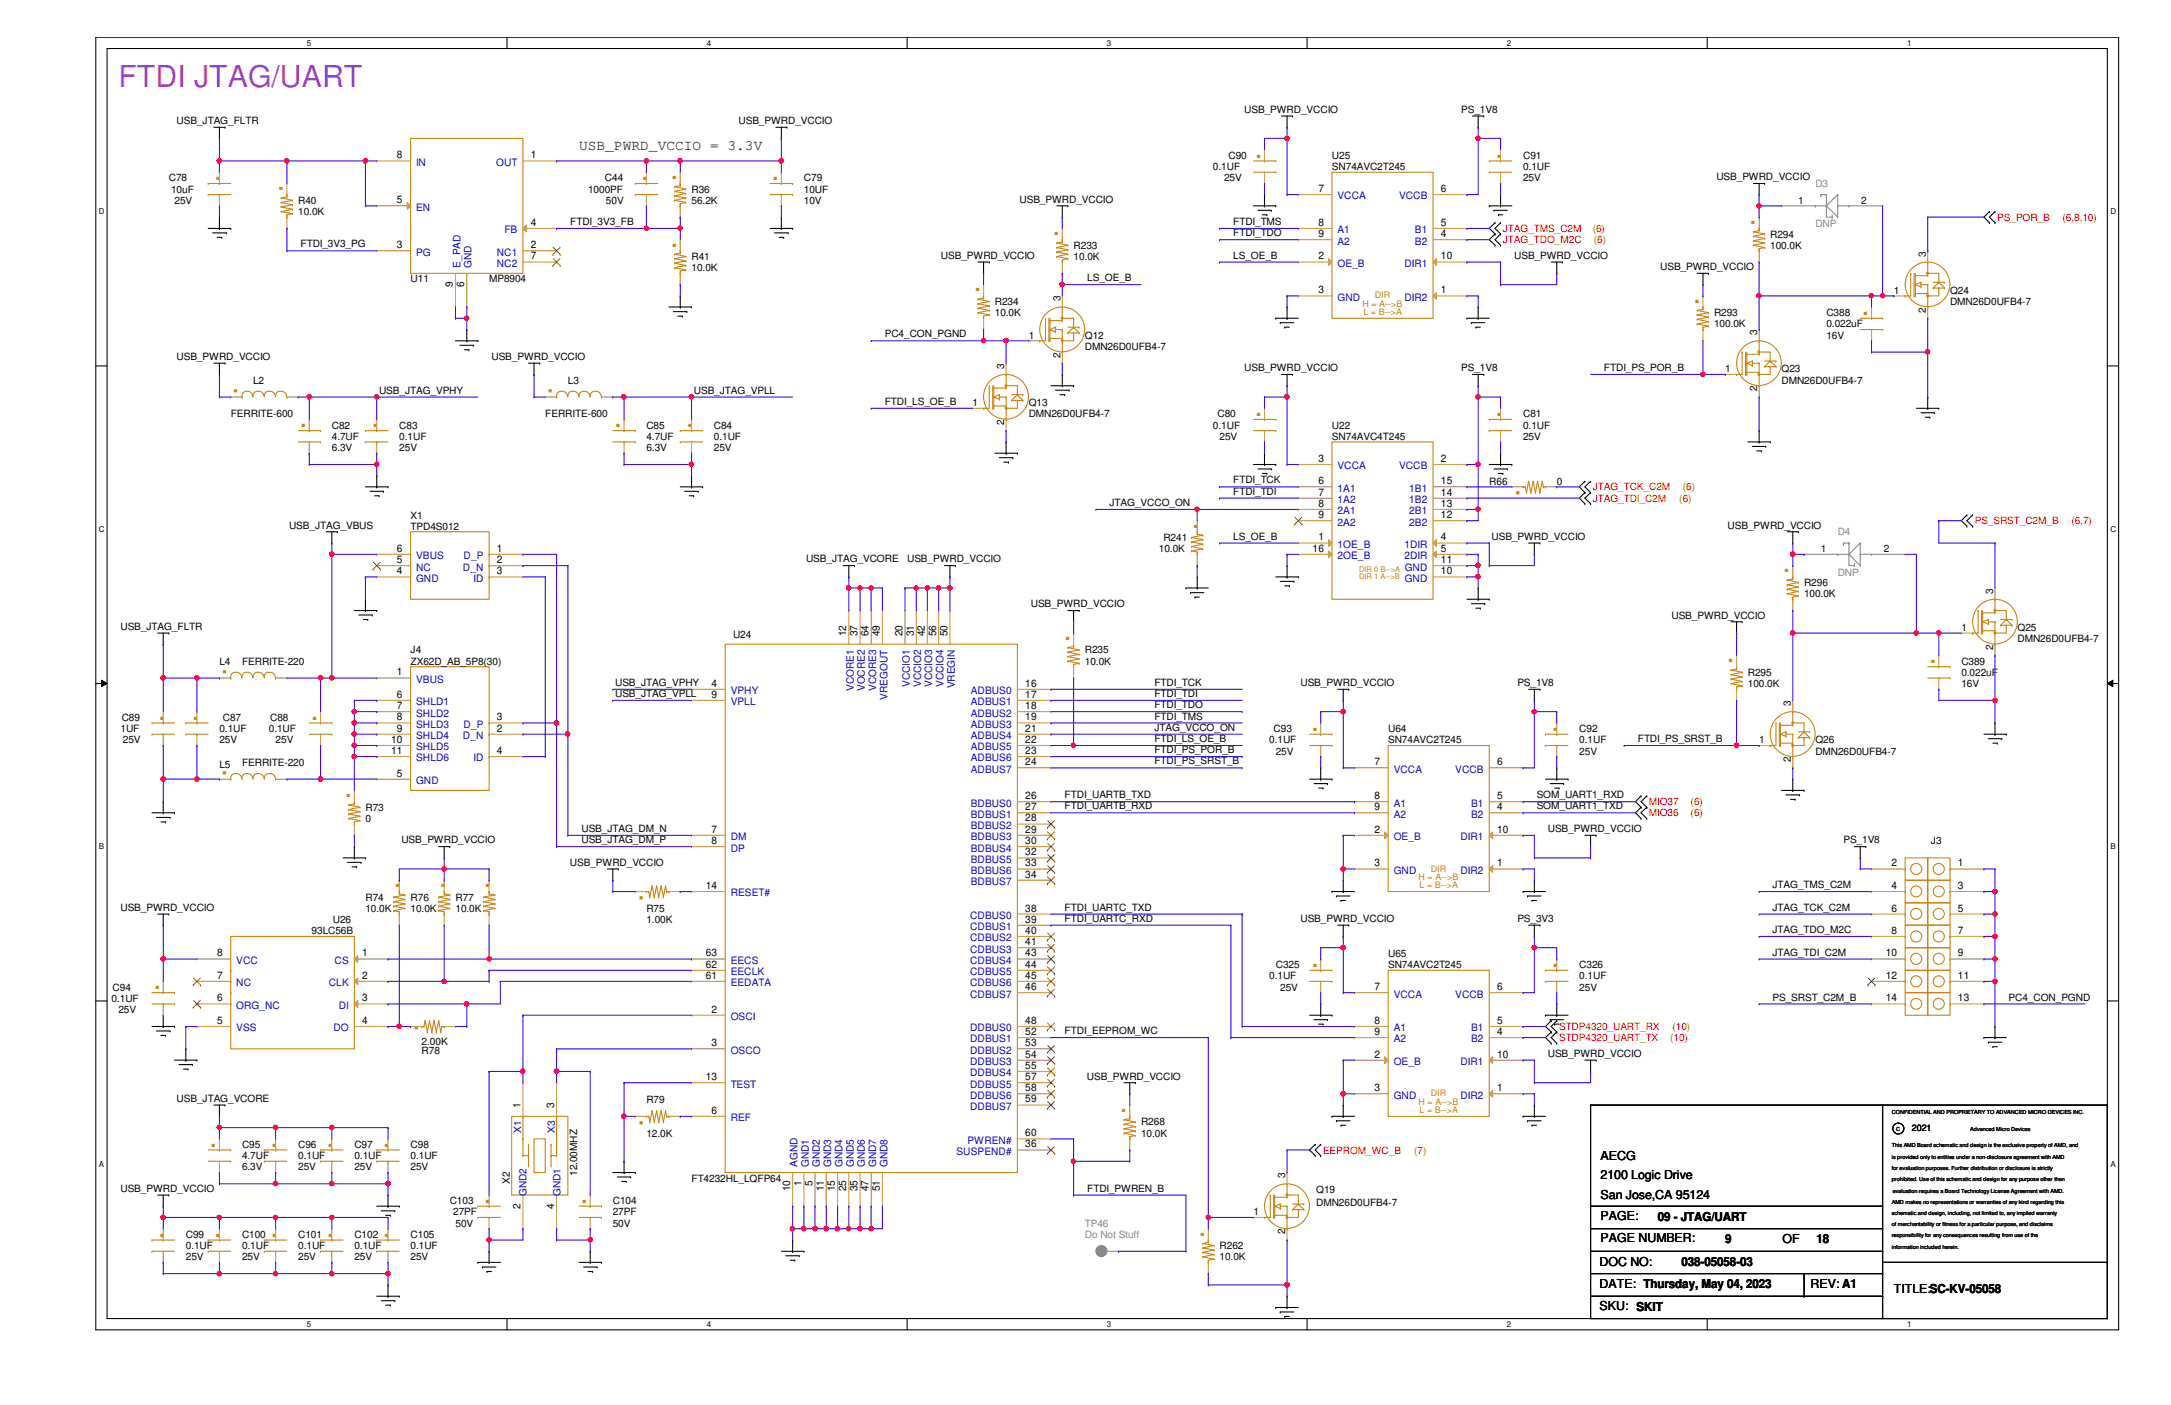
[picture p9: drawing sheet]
<svg xmlns="http://www.w3.org/2000/svg" width="432mm" height="279mm" viewBox="0 0 432 279" stroke-linecap="round" stroke-linejoin="round" font-family="sans-serif">
<defs><g id="words">
<text font-size="6" fill="#f0f" x="23.5" y="17.3">FTDI JTAG/UART</text>
<g font-size="6" fill="#cc8006">
<text x="42.5" y="35.8">.</text>
<text x="127.5" y="35.8">.</text>
<text x="133.3" y="35.6">.</text>
<text x="153.4" y="35.8">.</text>
<text x="249.5" y="31.3">.</text>
<text x="297.3" y="31.3">.</text>
<text x="55" y="37.8">.</text>
<text x="209.3" y="46.8">.</text>
<text x="347.9" y="44.5">.</text>
<text x="133.3" y="49">.</text>
<text x="193.6" y="58">.</text>
<text x="336.7" y="60.2">.</text>
<text x="370.2" y="62.7">.</text>
<text x="47.2" y="78.5" transform="rotate(-90 47.2 78.5)">.</text>
<text x="109.8" y="78.5" transform="rotate(-90 109.8 78.5)">.</text>
<text x="249.5" y="82.8">.</text>
<text x="297.3" y="82.8">.</text>
<text x="59.5" y="85">.</text>
<text x="73.8" y="85">.</text>
<text x="122.1" y="85">.</text>
<text x="136.4" y="85">.</text>
<text x="302.2" y="98.8" transform="rotate(-90 302.2 98.8)">.</text>
<text x="237" y="104.9">.</text>
<text x="354.5" y="113.8">.</text>
<text x="211.5" y="127.3">.</text>
<text x="343.4" y="131.7">.</text>
<text x="383.6" y="131.9">.</text>
<text x="45" y="134.4" transform="rotate(-90 45 134.4)">.</text>
<text x="31.4" y="143.1">.</text>
<text x="38.1" y="143.1">.</text>
<text x="61.8" y="143.1">.</text>
<text x="260.7" y="145.3">.</text>
<text x="308.5" y="145.3">.</text>
<text x="45" y="154.5" transform="rotate(-90 45 154.5)">.</text>
<text x="68.5" y="158.5">.</text>
<text x="78.3" y="176.4">.</text>
<text x="87.2" y="176.4">.</text>
<text x="96.2" y="176.4">.</text>
<text x="127.9" y="179.3" transform="rotate(-90 127.9 179.3)">.</text>
<text x="30.4" y="196.8">.</text>
<text x="260.7" y="192.3">.</text>
<text x="308.5" y="192.3">.</text>
<text x="83.2" y="205.2" transform="rotate(-90 83.2 205.2)">.</text>
<text x="222.7" y="221.1">.</text>
<text x="127.9" y="224" transform="rotate(-90 127.9 224)">.</text>
<text x="41.6" y="228">.</text>
<text x="53.7" y="228">.</text>
<text x="64.9" y="228">.</text>
<text x="76.1" y="228">.</text>
<text x="96.2" y="239.2">.</text>
<text x="115.4" y="239.2">.</text>
<text x="31.4" y="245.9">.</text>
<text x="42.5" y="245.9">.</text>
<text x="53.7" y="245.9">.</text>
<text x="64.9" y="245.9">.</text>
<text x="76.1" y="245.9">.</text>
<text x="238.3" y="245.7">.</text>
</g>
<text font-size="2.9" fill="#400040" x="115.2" y="29.8">USB_PWRD_VCCIO = 3.3V</text>
<g font-size="2.5">
<text x="318.3" y="230.7">AECG</text>
<text x="318.3" y="234.5">2100 Logic Drive</text>
<text x="318.3" y="238.3">San Jose,CA 95124</text>
<text x="318.3" y="242.6">PAGE:</text>
<text x="329.7" y="242.8">09 - JTAG/UART</text>
<text x="318.1" y="251.7">DOC NO:</text>
<text x="318.3" y="247.1">PAGE NUMBER:</text>
<text x="334.4" y="251.7">038-05058-03</text>
<text x="343.2" y="247.3">9</text>
<text x="354.5" y="247.3">OF</text>
<text x="361.3" y="247.3">18</text>
<text x="318.1" y="256.2">DATE: Thursday, May 04, 2023</text>
<text x="360.1" y="256.2">REV: A1</text>
<text x="376.7" y="257.1">TITLE:SC-KV-05058</text>
<text x="318.1" y="260.4">SKU: SKIT</text>
</g>
<g font-size="2">
<text x="247.5" y="22.4">USB_PWRD_VCCIO</text>
<text x="290.6" y="22.4">PS_1V8</text>
<text x="35.1" y="24.7">USB_JTAG_FLTR</text>
<text x="146.9" y="24.7">USB_PWRD_VCCIO</text>
<text x="79" y="31.5">8</text>
<text x="105.6" y="31.5">1</text>
<text x="241.3" y="33.8">0.1UF</text>
<text x="244.3" y="31.6">C90</text>
<text x="264.9" y="31.6">U25</text>
<text x="264.9" y="33.8">SN74AVC2T245</text>
<text x="302.9" y="31.6">C91</text>
<text x="302.9" y="33.8">0.1UF</text>
<text x="341.4" y="35.9">USB_PWRD_VCCIO</text>
<text x="33.6" y="36.1">C78</text>
<text x="34" y="38.3">10uF</text>
<text x="34.7" y="40.5">25V</text>
<text x="59.3" y="40.5">R40</text>
<text x="79" y="40.4">5</text>
<text x="117" y="38.3">1000PF</text>
<text x="120.3" y="36.1">C44</text>
<text x="120.5" y="40.5">50V</text>
<text x="137.5" y="40.5">56.2K</text>
<text x="137.5" y="38.3">R36</text>
<text x="159.9" y="36.1">C79</text>
<text x="159.9" y="38.3">10UF</text>
<text x="159.9" y="40.5">10V</text>
<text x="202.8" y="40.3">USB_PWRD_VCCIO</text>
<text x="243.5" y="36.1">25V</text>
<text x="262.2" y="38.2">7</text>
<text x="286.6" y="38.2">6</text>
<text x="302.9" y="36.1">25V</text>
<text x="357.7" y="40.5">1</text>
<text x="370.2" y="40.5">2</text>
<text x="59.3" y="42.8">10.0K</text>
<text x="105.6" y="44.9">4</text>
<text x="113.4" y="44.7">FTDI_3V3_FB</text>
<text x="245.3" y="44.7">FTDI_TMS</text>
<text x="245.3" y="47">FTDI_TDO</text>
<text x="262.2" y="44.9">8</text>
<text x="262.2" y="47.2">9</text>
<text x="286.6" y="47.2">4</text>
<text x="286.6" y="44.9">5</text>
<text x="352.1" y="47.2">R294</text>
<text x="59.8" y="49.2">FTDI_3V3_PG</text>
<text x="79" y="49.4">3</text>
<text x="105.6" y="49.4">2</text>
<text x="105.6" y="51.6">7</text>
<text x="137.5" y="53.9">10.0K</text>
<text x="137.5" y="51.7">R41</text>
<text x="187.2" y="51.5">USB_PWRD_VCCIO</text>
<text x="213.5" y="51.7">10.0K</text>
<text x="213.5" y="49.5">R233</text>
<text x="245.3" y="51.4">LS_OE_B</text>
<text x="262.2" y="51.6">2</text>
<text x="286.6" y="51.6">10</text>
<text x="301.2" y="51.5">USB_PWRD_VCCIO</text>
<text x="330.2" y="53.7">USB_PWRD_VCCIO</text>
<text x="352.1" y="49.5">100.0K</text>
<text x="383" y="51" transform="rotate(-90 383 51)">3</text>
<text x="81.7" y="56.2">U11</text>
<text x="90.1" y="57" transform="rotate(-90 90.1 57)">9</text>
<text x="92.3" y="57" transform="rotate(-90 92.3 57)">6</text>
<text x="97.3" y="56.2">MP8904</text>
<text x="210.9" y="59.9" transform="rotate(-90 210.9 59.9)">3</text>
<text x="216.2" y="55.9">LS_OE_B</text>
<text x="262.2" y="58.3">3</text>
<text x="286.6" y="58.3">1</text>
<text x="376.7" y="58.4">1</text>
<text x="387.9" y="58.4">Q24</text>
<text x="197.9" y="62.9">10.0K</text>
<text x="197.9" y="60.7">R234</text>
<text x="340.9" y="65.1">100.0K</text>
<text x="340.9" y="62.9">R293</text>
<text x="363.3" y="62.9">C388</text>
<text x="363.3" y="65.1">0.022uF</text>
<text x="383" y="62.2" transform="rotate(-90 383 62.2)">2</text>
<text x="387.9" y="60.7">DMN26D0UFB4-7</text>
<text x="35.1" y="71.6">USB_PWRD_VCCIO</text>
<text x="97.7" y="71.6">USB_PWRD_VCCIO</text>
<text x="176" y="67.1">PC4_CON_PGND</text>
<text x="204.6" y="67.4">1</text>
<text x="210.9" y="71.1" transform="rotate(-90 210.9 71.1)">2</text>
<text x="215.8" y="67.4">Q12</text>
<text x="215.8" y="69.6">DMN26D0UFB4-7</text>
<text x="349.5" y="66.6" transform="rotate(-90 349.5 66.6)">3</text>
<text x="363.3" y="67.4">16V</text>
<text x="50.3" y="76.3">L2</text>
<text x="112.9" y="76.3">L3</text>
<text x="199.7" y="73.4" transform="rotate(-90 199.7 73.4)">3</text>
<text x="247.5" y="73.8">USB_PWRD_VCCIO</text>
<text x="290.6" y="73.8">PS_1V8</text>
<text x="319" y="73.8">FTDI_PS_POR_B</text>
<text x="343.2" y="74">1</text>
<text x="349.5" y="77.8" transform="rotate(-90 349.5 77.8)">2</text>
<text x="354.3" y="74">Q23</text>
<text x="354.3" y="76.3">DMN26D0UFB4-7</text>
<text x="45.9" y="83">FERRITE-600</text>
<text x="75.4" y="78.3">USB_JTAG_VPHY</text>
<text x="108.5" y="83">FERRITE-600</text>
<text x="138" y="78.3">USB_JTAG_VPLL</text>
<text x="176" y="80.5">FTDI_LS_OE_B</text>
<text x="193.4" y="80.8">1</text>
<text x="204.6" y="80.8">Q13</text>
<text x="204.6" y="83">DMN26D0UFB4-7</text>
<text x="242.1" y="83">C80</text>
<text x="302.9" y="83">C81</text>
<text x="66" y="85.2">C82</text>
<text x="66" y="87.5">4.7UF</text>
<text x="66" y="89.7">6.3V</text>
<text x="79.4" y="85.2">C83</text>
<text x="79.4" y="87.5">0.1UF</text>
<text x="79.4" y="89.7">25V</text>
<text x="128.6" y="85.2">C85</text>
<text x="128.6" y="87.5">4.7UF</text>
<text x="128.6" y="89.7">6.3V</text>
<text x="142" y="85.2">C84</text>
<text x="142" y="87.5">0.1UF</text>
<text x="142" y="89.7">25V</text>
<text x="199.7" y="84.5" transform="rotate(-90 199.7 84.5)">2</text>
<text x="241.3" y="85.2">0.1UF</text>
<text x="242.6" y="87.5">25V</text>
<text x="264.9" y="85.2">U22</text>
<text x="264.9" y="87.5">SN74AVC4T245</text>
<text x="302.9" y="85.2">0.1UF</text>
<text x="302.9" y="87.5">25V</text>
<text x="262.2" y="91.9">3</text>
<text x="286.6" y="91.9">2</text>
<text x="220.7" y="100.6">JTAG_VCCO_ON</text>
<text x="245.3" y="98.4">FTDI_TDI</text>
<text x="245.3" y="96.1">FTDI_TCK</text>
<text x="262.2" y="96.3">6</text>
<text x="262.2" y="98.6">7</text>
<text x="262.2" y="100.8">8</text>
<text x="286.6" y="96.3">15</text>
<text x="286.6" y="98.6">14</text>
<text x="286.6" y="100.8">13</text>
<text x="296.2" y="96.4">R66</text>
<text x="309.6" y="96.4">0</text>
<text x="57.5" y="105.1">USB_JTAG_VBUS</text>
<text x="81.7" y="103.1">X1</text>
<text x="81.7" y="105.4">TPD4S012</text>
<text x="231.4" y="107.6">R241</text>
<text x="245.3" y="107.3">LS_OE_B</text>
<text x="262.2" y="103">9</text>
<text x="262.2" y="107.5">1</text>
<text x="286.6" y="103">12</text>
<text x="286.6" y="107.5">4</text>
<text x="296.7" y="107.4">USB_PWRD_VCCIO</text>
<text x="343.6" y="105.1">USB_PWRD_VCCIO</text>
<text x="79" y="112">5</text>
<text x="79" y="109.7">6</text>
<text x="98.8" y="109.7">1</text>
<text x="98.8" y="112">2</text>
<text x="160.3" y="111.8">USB_JTAG_VCORE</text>
<text x="180.4" y="111.8">USB_PWRD_VCCIO</text>
<text x="230.5" y="109.8">10.0K</text>
<text x="261.1" y="109.7">16</text>
<text x="286.6" y="109.7">5</text>
<text x="286.6" y="112">11</text>
<text x="362.2" y="109.8">1</text>
<text x="374.7" y="109.8">2</text>
<text x="79" y="114.2">4</text>
<text x="98.8" y="114.2">3</text>
<text x="286.6" y="114.2">10</text>
<text x="358.8" y="118.7">100.0K</text>
<text x="358.8" y="116.5">R296</text>
<text x="396.5" y="118.1" transform="rotate(-90 396.5 118.1)">3</text>
<text x="24" y="125.3">USB_JTAG_FLTR</text>
<text x="205" y="120.8">USB_PWRD_VCCIO</text>
<text x="332.4" y="123">USB_PWRD_VCCIO</text>
<text x="390.1" y="125.5">1</text>
<text x="401.3" y="125.5">Q25</text>
<text x="81.7" y="129.9">J4</text>
<text x="145.8" y="126.8">U24</text>
<text x="168.3" y="126.5" transform="rotate(-90 168.3 126.5)">12</text>
<text x="170.6" y="126.5" transform="rotate(-90 170.6 126.5)">37</text>
<text x="172.8" y="126.5" transform="rotate(-90 172.8 126.5)">64</text>
<text x="175" y="126.5" transform="rotate(-90 175 126.5)">49</text>
<text x="179.5" y="126.5" transform="rotate(-90 179.5 126.5)">20</text>
<text x="181.7" y="126.5" transform="rotate(-90 181.7 126.5)">31</text>
<text x="183.9" y="126.5" transform="rotate(-90 183.9 126.5)">42</text>
<text x="186.2" y="126.5" transform="rotate(-90 186.2 126.5)">56</text>
<text x="188.4" y="126.5" transform="rotate(-90 188.4 126.5)">50</text>
<text x="215.8" y="129.9">R235</text>
<text x="396.5" y="129.2" transform="rotate(-90 396.5 129.2)">2</text>
<text x="401.3" y="127.7">DMN26D0UFB4-7</text>
<text x="43.6" y="132.2">L4</text>
<text x="48.1" y="132.2">FERRITE-220</text>
<text x="79" y="134.3">1</text>
<text x="81.7" y="132.2">ZX62D_AB_5P8(30)</text>
<text x="122.3" y="136.4">USB_JTAG_VPHY</text>
<text x="141.5" y="136.6">4</text>
<text x="203.9" y="136.6">16</text>
<text x="215.8" y="132.2">10.0K</text>
<text x="229.6" y="136.4">FTDI_TCK</text>
<text x="258.7" y="136.4">USB_PWRD_VCCIO</text>
<text x="301.8" y="136.4">PS_1V8</text>
<text x="347.6" y="136.7">100.0K</text>
<text x="347.6" y="134.4">R295</text>
<text x="390.1" y="132.2">C389</text>
<text x="390.1" y="134.4">0.022uF</text>
<text x="390.1" y="136.7">16V</text>
<text x="24.2" y="143.3">C89</text>
<text x="44.3" y="143.3">C87</text>
<text x="53.7" y="143.3">C88</text>
<text x="79" y="138.8">6</text>
<text x="79" y="141">7</text>
<text x="79" y="143.3">8</text>
<text x="98.8" y="143.3">3</text>
<text x="122.3" y="138.6">USB_JTAG_VPLL</text>
<text x="141.5" y="138.8">9</text>
<text x="203.9" y="138.8">17</text>
<text x="203.9" y="141">18</text>
<text x="203.9" y="143.3">19</text>
<text x="229.6" y="138.6">FTDI_TDI</text>
<text x="229.6" y="140.8">FTDI_TDO</text>
<text x="229.6" y="143.1">FTDI_TMS</text>
<text x="356.2" y="140.4" transform="rotate(-90 356.2 140.4)">3</text>
<text x="24" y="145.6">1UF</text>
<text x="24.4" y="147.8">25V</text>
<text x="43.6" y="145.6">0.1UF</text>
<text x="43.6" y="147.8">25V</text>
<text x="53.5" y="145.6">0.1UF</text>
<text x="54.8" y="147.8">25V</text>
<text x="77.8" y="147.7">10</text>
<text x="77.8" y="149.9">11</text>
<text x="79" y="145.5">9</text>
<text x="98.8" y="145.5">2</text>
<text x="98.8" y="149.9">4</text>
<text x="203.9" y="145.5">21</text>
<text x="203.9" y="147.7">22</text>
<text x="203.9" y="149.9">23</text>
<text x="229.6" y="145.3">JTAG_VCCO_ON</text>
<text x="229.6" y="149.8">FTDI_PS_POR_B</text>
<text x="229.6" y="147.6">FTDI_LS_OE_B</text>
<text x="252.4" y="147.8">0.1UF</text>
<text x="253.3" y="145.6">C93</text>
<text x="276.1" y="145.6">U64</text>
<text x="276.1" y="147.8">SN74AVC2T245</text>
<text x="314.1" y="145.6">C92</text>
<text x="314.1" y="147.8">0.1UF</text>
<text x="325.8" y="147.6">FTDI_PS_SRST_B</text>
<text x="349.9" y="147.8">1</text>
<text x="361.1" y="147.8">Q26</text>
<text x="43.6" y="152.7">L5</text>
<text x="48.1" y="152.3">FERRITE-220</text>
<text x="79" y="154.4">5</text>
<text x="203.9" y="152.2">24</text>
<text x="229.6" y="152">FTDI_PS_SRST_B</text>
<text x="253.7" y="150.1">25V</text>
<text x="273.4" y="152.2">7</text>
<text x="297.8" y="152.2">6</text>
<text x="314.1" y="150.1">25V</text>
<text x="356.2" y="151.6" transform="rotate(-90 356.2 151.6)">2</text>
<text x="361.1" y="150.1">DMN26D0UFB4-7</text>
<text x="72.7" y="161.2">R73</text>
<text x="203.9" y="158.9">26</text>
<text x="203.9" y="161.1">27</text>
<text x="211.8" y="158.7">FTDI_UARTB_TXD</text>
<text x="211.8" y="161">FTDI_UARTB_RXD</text>
<text x="273.4" y="158.9">8</text>
<text x="273.4" y="161.1">9</text>
<text x="297.8" y="161.1">4</text>
<text x="297.8" y="158.9">5</text>
<text x="305.6" y="161">SOM_UART1_TXD</text>
<text x="305.6" y="158.7">SOM_UART1_RXD</text>
<text x="72.7" y="163.4">0</text>
<text x="79.8" y="167.7">USB_PWRD_VCCIO</text>
<text x="115.7" y="165.4">USB_JTAG_DM_N</text>
<text x="115.7" y="167.7">USB_JTAG_DM_P</text>
<text x="141.5" y="165.6">7</text>
<text x="141.5" y="167.9">8</text>
<text x="203.9" y="163.4">28</text>
<text x="203.9" y="165.6">29</text>
<text x="203.9" y="167.9">30</text>
<text x="273.4" y="165.6">2</text>
<text x="297.8" y="165.6">10</text>
<text x="307.8" y="165.5">USB_PWRD_VCCIO</text>
<text x="366.6" y="167.7">PS_1V8</text>
<text x="384" y="167.9">J3</text>
<text x="113.4" y="172.2">USB_PWRD_VCCIO</text>
<text x="203.9" y="170.1">32</text>
<text x="203.9" y="172.3">33</text>
<text x="273.4" y="172.3">3</text>
<text x="297.8" y="172.3">1</text>
<text x="376.2" y="172.3">2</text>
<text x="389.4" y="172.3">1</text>
<text x="72.7" y="179.1">R74</text>
<text x="81.7" y="179.1">R76</text>
<text x="90.6" y="179.1">R77</text>
<text x="140.4" y="176.8">14</text>
<text x="203.9" y="174.5">34</text>
<text x="352.6" y="176.6">JTAG_TMS_C2M</text>
<text x="376.2" y="176.8">4</text>
<text x="389.4" y="176.8">3</text>
<text x="24" y="181.1">USB_PWRD_VCCIO</text>
<text x="62" y="185.8">93LC56B</text>
<text x="66.2" y="183.6">U26</text>
<text x="72.7" y="181.4">10.0K</text>
<text x="81.7" y="181.4">10.0K</text>
<text x="90.6" y="181.4">10.0K</text>
<text x="128.6" y="183.6">1.00K</text>
<text x="128.6" y="181.4">R75</text>
<text x="203.9" y="181.3">38</text>
<text x="203.9" y="183.5">39</text>
<text x="203.9" y="185.7">40</text>
<text x="211.8" y="181.1">FTDI_UARTC_TXD</text>
<text x="211.8" y="183.3">FTDI_UARTC_RXD</text>
<text x="258.7" y="183.3">USB_PWRD_VCCIO</text>
<text x="301.8" y="183.3">PS_3V3</text>
<text x="352.6" y="181.1">JTAG_TCK_C2M</text>
<text x="352.6" y="185.5">JTAG_TDO_M2C</text>
<text x="376.2" y="181.3">6</text>
<text x="376.2" y="185.7">8</text>
<text x="389.4" y="181.3">5</text>
<text x="389.4" y="185.7">7</text>
<text x="43.2" y="190.2">8</text>
<text x="72.1" y="190.2">1</text>
<text x="140.4" y="190.2">63</text>
<text x="203.9" y="188">41</text>
<text x="203.9" y="190.2">43</text>
<text x="276.1" y="190.3">U65</text>
<text x="352.6" y="190">JTAG_TDI_C2M</text>
<text x="375.1" y="190.2">10</text>
<text x="389.4" y="190.2">9</text>
<text x="22.4" y="197">C94</text>
<text x="43.2" y="194.6">7</text>
<text x="72.1" y="194.6">2</text>
<text x="140.4" y="192.4">62</text>
<text x="140.4" y="194.6">61</text>
<text x="203.9" y="192.4">44</text>
<text x="203.9" y="194.6">45</text>
<text x="203.9" y="196.9">46</text>
<text x="252.4" y="194.8">0.1UF</text>
<text x="253.7" y="192.5">C325</text>
<text x="254.6" y="197">25V</text>
<text x="273.4" y="196.9">7</text>
<text x="276.1" y="192.5">SN74AVC2T245</text>
<text x="297.8" y="196.9">6</text>
<text x="314.1" y="192.5">C326</text>
<text x="314.1" y="194.8">0.1UF</text>
<text x="314.1" y="197">25V</text>
<text x="375.1" y="194.6">12</text>
<text x="389.4" y="194.6">11</text>
<text x="22.2" y="199.2">0.1UF</text>
<text x="23.5" y="201.5">25V</text>
<text x="43.2" y="203.6">5</text>
<text x="43.2" y="199.1">6</text>
<text x="72.1" y="199.1">3</text>
<text x="72.1" y="203.6">4</text>
<text x="141.5" y="201.4">2</text>
<text x="203.9" y="203.6">48</text>
<text x="273.4" y="203.6">8</text>
<text x="297.8" y="203.6">5</text>
<text x="352.6" y="199">PS_SRST_C2M_B</text>
<text x="375.1" y="199.1">14</text>
<text x="389.4" y="199.1">13</text>
<text x="399.5" y="199">PC4_CON_PGND</text>
<text x="83.9" y="207.7">2.00K</text>
<text x="83.9" y="209.5">R78</text>
<text x="141.5" y="208.1">3</text>
<text x="203.9" y="205.8">52</text>
<text x="203.9" y="208.1">53</text>
<text x="211.8" y="205.7">FTDI_EEPROM_WC</text>
<text x="273.4" y="205.8">9</text>
<text x="297.8" y="205.8">4</text>
<text x="140.4" y="214.8">13</text>
<text x="203.9" y="210.3">54</text>
<text x="203.9" y="212.6">55</text>
<text x="203.9" y="214.8">57</text>
<text x="216.2" y="214.7">USB_PWRD_VCCIO</text>
<text x="273.4" y="210.3">2</text>
<text x="297.8" y="210.3">10</text>
<text x="307.8" y="210.2">USB_PWRD_VCCIO</text>
<text x="35.1" y="219.1">USB_JTAG_VCORE</text>
<text x="103.5" y="220.4" transform="rotate(-90 103.5 220.4)">1</text>
<text x="110.2" y="220.4" transform="rotate(-90 110.2 220.4)">3</text>
<text x="128.6" y="219.3">R79</text>
<text x="141.5" y="221.5">6</text>
<text x="203.9" y="217">58</text>
<text x="203.9" y="219.2">59</text>
<text x="273.4" y="217">3</text>
<text x="297.8" y="217">1</text>
<text x="128.6" y="226.1">12.0K</text>
<text x="203.9" y="226">60</text>
<text x="226.9" y="226.1">10.0K</text>
<text x="226.9" y="223.8">R268</text>
<text x="48.1" y="228.3">C95</text>
<text x="48.1" y="230.5">4.7UF</text>
<text x="48.1" y="232.7">6.3V</text>
<text x="59.3" y="228.3">C96</text>
<text x="59.3" y="230.5">0.1UF</text>
<text x="59.3" y="232.7">25V</text>
<text x="70.5" y="228.3">C97</text>
<text x="70.5" y="230.5">0.1UF</text>
<text x="70.5" y="232.7">25V</text>
<text x="81.7" y="228.3">C98</text>
<text x="81.7" y="230.5">0.1UF</text>
<text x="81.7" y="232.7">25V</text>
<text x="114.8" y="233.8" transform="rotate(-90 114.8 233.8)">12.00MHZ</text>
<text x="203.9" y="228.2">36</text>
<text x="24" y="237">USB_PWRD_VCCIO</text>
<text x="89.5" y="239.5">C103</text>
<text x="101.4" y="235.4" transform="rotate(-90 101.4 235.4)">X2</text>
<text x="121.9" y="239.5">C104</text>
<text x="137.5" y="235">FT4232HL_LQFP64</text>
<text x="157.1" y="236.9" transform="rotate(-90 157.1 236.9)">10</text>
<text x="159.4" y="235.8" transform="rotate(-90 159.4 235.8)">1</text>
<text x="161.6" y="235.8" transform="rotate(-90 161.6 235.8)">5</text>
<text x="163.8" y="236.9" transform="rotate(-90 163.8 236.9)">11</text>
<text x="166.1" y="236.9" transform="rotate(-90 166.1 236.9)">15</text>
<text x="168.3" y="236.9" transform="rotate(-90 168.3 236.9)">25</text>
<text x="170.6" y="236.9" transform="rotate(-90 170.6 236.9)">35</text>
<text x="172.8" y="236.9" transform="rotate(-90 172.8 236.9)">47</text>
<text x="175" y="236.9" transform="rotate(-90 175 236.9)">51</text>
<text x="216.2" y="237">FTDI_PWREN_B</text>
<text x="255.6" y="234.3" transform="rotate(-90 255.6 234.3)">3</text>
<text x="261.8" y="237.2">Q19</text>
<text x="261.8" y="239.9">DMN26D0UFB4-7</text>
<text x="90.1" y="241.7">27PF</text>
<text x="90.6" y="243.9">50V</text>
<text x="103.5" y="240.3" transform="rotate(-90 103.5 240.3)">2</text>
<text x="110.2" y="240.3" transform="rotate(-90 110.2 240.3)">4</text>
<text x="121.9" y="241.7">27PF</text>
<text x="121.9" y="243.9">50V</text>
<text x="249.3" y="241.7">1</text>
<text x="255.6" y="245.4" transform="rotate(-90 255.6 245.4)">2</text>
<text x="37" y="246.2">C99</text>
<text x="37" y="248.4">0.1UF</text>
<text x="37" y="250.7">25V</text>
<text x="48.1" y="246.2">C100</text>
<text x="48.1" y="248.4">0.1UF</text>
<text x="48.1" y="250.7">25V</text>
<text x="59.3" y="246.2">C101</text>
<text x="59.3" y="248.4">0.1UF</text>
<text x="59.3" y="250.7">25V</text>
<text x="70.5" y="246.2">C102</text>
<text x="70.5" y="248.4">0.1UF</text>
<text x="70.5" y="250.7">25V</text>
<text x="81.7" y="246.2">C105</text>
<text x="81.7" y="248.4">0.1UF</text>
<text x="81.7" y="250.7">25V</text>
<text x="242.6" y="250.7">10.0K</text>
<text x="242.6" y="248.4">R262</text>
</g>
<g font-size="2" fill="#00c">
<text x="82.8" y="33">IN</text>
<text x="98.7" y="33">OUT</text>
<text x="82.8" y="41.9">EN</text>
<text x="266" y="39.7">VCCA</text>
<text x="278.3" y="39.7">VCCB</text>
<text x="100.3" y="46.4">FB</text>
<text x="266" y="46.4">A1</text>
<text x="281.4" y="46.4">B1</text>
<text x="82.8" y="50.8">PG</text>
<text x="91.6" y="53.3" transform="rotate(-90 91.6 53.3)">E_PAD</text>
<text x="93.8" y="53.3" transform="rotate(-90 93.8 53.3)">GND</text>
<text x="98.8" y="50.8">NC1</text>
<text x="98.8" y="53.1">NC2</text>
<text x="266" y="53.1">OE_B</text>
<text x="266" y="48.6">A2</text>
<text x="279.3" y="53.1">DIR1</text>
<text x="281.4" y="48.6">B2</text>
<text x="266" y="59.8">GND</text>
<text x="279.3" y="59.8">DIR2</text>
<text x="266" y="93.3">VCCA</text>
<text x="278.3" y="93.3">VCCB</text>
<text x="266" y="97.8">1A1</text>
<text x="266" y="100">1A2</text>
<text x="280.3" y="97.8">1B1</text>
<text x="280.3" y="100">1B2</text>
<text x="266" y="102.3">2A1</text>
<text x="266" y="104.5">2A2</text>
<text x="280.3" y="102.3">2B1</text>
<text x="280.3" y="104.5">2B2</text>
<text x="82.8" y="113.5">NC</text>
<text x="82.8" y="111.2">VBUS</text>
<text x="92.1" y="113.5">D_N</text>
<text x="92.2" y="111.2">D_P</text>
<text x="266" y="109">1OE_B</text>
<text x="266" y="111.2">2OE_B</text>
<text x="279.3" y="109">1DIR</text>
<text x="279.3" y="111.2">2DIR</text>
<text x="279.4" y="113.5">GND</text>
<text x="82.8" y="115.7">GND</text>
<text x="94.2" y="115.7">ID</text>
<text x="279.4" y="115.7">GND</text>
<text x="82.8" y="135.8">VBUS</text>
<text x="169.8" y="137.5" transform="rotate(-90 169.8 137.5)">VCORE1</text>
<text x="172" y="137.5" transform="rotate(-90 172 137.5)">VOCRE2</text>
<text x="174.2" y="137.5" transform="rotate(-90 174.2 137.5)">VCORE3</text>
<text x="181" y="136.7" transform="rotate(-90 181 136.7)">VCCIO1</text>
<text x="183.2" y="136.7" transform="rotate(-90 183.2 136.7)">VCCIO2</text>
<text x="185.4" y="136.7" transform="rotate(-90 185.4 136.7)">VCCIO3</text>
<text x="187.7" y="136.7" transform="rotate(-90 187.7 136.7)">VCCIO4</text>
<text x="189.9" y="136.9" transform="rotate(-90 189.9 136.9)">VREGIN</text>
<text x="82.8" y="140.2">SHLD1</text>
<text x="82.8" y="142.5">SHLD2</text>
<text x="145.3" y="138">VPHY</text>
<text x="145.3" y="140.2">VPLL</text>
<text x="176.5" y="139.1" transform="rotate(-90 176.5 139.1)">VREGOUT</text>
<text x="193.1" y="138">ADBUS0</text>
<text x="193.1" y="140.2">ADBUS1</text>
<text x="193.1" y="142.5">ADBUS2</text>
<text x="82.8" y="144.7">SHLD3</text>
<text x="82.8" y="147">SHLD4</text>
<text x="82.8" y="149.2">SHLD5</text>
<text x="92.1" y="147">D_N</text>
<text x="92.2" y="144.7">D_P</text>
<text x="193.1" y="144.7">ADBUS3</text>
<text x="193.1" y="147">ADBUS4</text>
<text x="193.1" y="149.2">ADBUS5</text>
<text x="82.8" y="155.9">GND</text>
<text x="82.8" y="151.4">SHLD6</text>
<text x="94.2" y="151.4">ID</text>
<text x="193.1" y="151.4">ADBUS6</text>
<text x="193.1" y="153.7">ADBUS7</text>
<text x="277.2" y="153.7">VCCA</text>
<text x="289.4" y="153.7">VCCB</text>
<text x="193.1" y="160.4">BDBUS0</text>
<text x="277.2" y="160.4">A1</text>
<text x="292.6" y="160.4">B1</text>
<text x="145.3" y="167.1">DM</text>
<text x="193.1" y="162.6">BDBUS1</text>
<text x="193.1" y="164.8">BDBUS2</text>
<text x="193.1" y="167.1">BDBUS3</text>
<text x="277.2" y="167.1">OE_B</text>
<text x="277.2" y="162.6">A2</text>
<text x="290.5" y="167.1">DIR1</text>
<text x="292.6" y="162.6">B2</text>
<text x="145.3" y="169.3">DP</text>
<text x="193.1" y="169.3">BDBUS4</text>
<text x="193.1" y="171.6">BDBUS5</text>
<text x="193.1" y="173.8">BDBUS6</text>
<text x="277.2" y="173.8">GND</text>
<text x="290.5" y="173.8">DIR2</text>
<text x="145.3" y="178.3">RESET#</text>
<text x="193.1" y="176">BDBUS7</text>
<text x="193" y="182.8">CDBUS0</text>
<text x="193" y="185">CDBUS1</text>
<text x="47" y="191.7">VCC</text>
<text x="66.5" y="191.7">CS</text>
<text x="145.3" y="191.7">EECS</text>
<text x="193" y="187.2">CDBUS2</text>
<text x="193" y="189.4">CDBUS3</text>
<text x="193" y="191.7">CDBUS4</text>
<text x="47" y="196.1">NC</text>
<text x="65.4" y="196.1">CLK</text>
<text x="145.3" y="193.9">EECLK</text>
<text x="145.3" y="196.1">EEDATA</text>
<text x="193" y="193.9">CDBUS5</text>
<text x="193" y="196.1">CDBUS6</text>
<text x="47" y="200.6">ORG_NC</text>
<text x="67.4" y="200.6">DI</text>
<text x="145.3" y="202.9">OSCI</text>
<text x="193" y="198.4">CDBUS7</text>
<text x="277.2" y="198.4">VCCA</text>
<text x="289.4" y="198.4">VCCB</text>
<text x="47" y="205.1">VSS</text>
<text x="66.3" y="205.1">DO</text>
<text x="145.3" y="209.5">OSCO</text>
<text x="193" y="205.1">DDBUS0</text>
<text x="193" y="207.3">DDBUS1</text>
<text x="193" y="209.5">DDBUS2</text>
<text x="277.2" y="205.1">A1</text>
<text x="277.2" y="207.3">A2</text>
<text x="292.6" y="207.3">B2</text>
<text x="292.6" y="205.1">B1</text>
<text x="193" y="211.8">DDBUS3</text>
<text x="193" y="214">DDBUS4</text>
<text x="277.2" y="211.8">OE_B</text>
<text x="290.5" y="211.8">DIR1</text>
<text x="145.3" y="216.3">TEST</text>
<text x="193" y="216.3">DDBUS5</text>
<text x="193" y="218.5">DDBUS6</text>
<text x="193" y="220.7">DDBUS7</text>
<text x="277.2" y="218.5">GND</text>
<text x="290.5" y="218.5">DIR2</text>
<text x="103.6" y="225.3" transform="rotate(-90 103.6 225.3)">X1</text>
<text x="110.3" y="225.3" transform="rotate(-90 110.3 225.3)">X3</text>
<text x="145.3" y="223">REF</text>
<text x="192.4" y="227.5">PWREN#</text>
<text x="158.6" y="232.1" transform="rotate(-90 158.6 232.1)">AGND</text>
<text x="160.9" y="232.1" transform="rotate(-90 160.9 232.1)">GND1</text>
<text x="163.1" y="232.1" transform="rotate(-90 163.1 232.1)">GND2</text>
<text x="165.3" y="232.1" transform="rotate(-90 165.3 232.1)">GND3</text>
<text x="167.6" y="232.1" transform="rotate(-90 167.6 232.1)">GND4</text>
<text x="169.8" y="232.1" transform="rotate(-90 169.8 232.1)">GND5</text>
<text x="172" y="232.1" transform="rotate(-90 172 232.1)">GND6</text>
<text x="174.2" y="232.1" transform="rotate(-90 174.2 232.1)">GND7</text>
<text x="176.5" y="232.1" transform="rotate(-90 176.5 232.1)">GND8</text>
<text x="190.2" y="229.7">SUSPEND#</text>
<text x="104.7" y="237.9" transform="rotate(-90 104.7 237.9)">GND2</text>
<text x="111.5" y="237.9" transform="rotate(-90 111.5 237.9)">GND1</text>
</g>
<g font-size="2" fill="#878787">
<text x="361.1" y="37.2">D3</text>
<text x="361.1" y="45.2">DNP</text>
<text x="365.5" y="106.5">D4</text>
<text x="365.5" y="114.5">DNP</text>
<text x="215.8" y="243.9">TP46</text>
<text x="215.8" y="246.2">Do Not Stuff</text>
</g>
<g font-size="2" fill="#f00">
<text x="298.9" y="46.1">JTAG_TMS_C2M</text>
<text x="316.8" y="46.1">(6)</text>
<text x="397.3" y="43.9">PS_POR_B</text>
<text x="410.2" y="43.9">(6,8,10)</text>
<text x="298.9" y="48.3">JTAG_TDO_M2C</text>
<text x="317" y="48.3">(6)</text>
<text x="316.8" y="99.8">JTAG_TDI_C2M</text>
<text x="316.8" y="97.5">JTAG_TCK_C2M</text>
<text x="334" y="99.8">(6)</text>
<text x="334.7" y="97.5">(6)</text>
<text x="392.8" y="104.2">PS_SRST_C2M_B</text>
<text x="412" y="104.2">(6,7)</text>
<text x="328" y="160.1">MIO37</text>
<text x="336.3" y="160.1">(6)</text>
<text x="328" y="162.3">MIO36</text>
<text x="336.3" y="162.3">(6)</text>
<text x="310.1" y="207.1">STDP4320_UART_TX</text>
<text x="310.1" y="204.8">STDP4320_UART_RX</text>
<text x="332.2" y="207.1">(10)</text>
<text x="332.7" y="204.8">(10)</text>
<text x="263.1" y="229.4">EEPROM_WC_B</text>
<text x="281.3" y="229.4">(7)</text>
</g>
<g font-size="1.8" fill="#cc8006">
<text x="273.4" y="59.3">DIR</text>
<text x="271" y="61.1">H = A--&gt;B</text>
<text x="271.2" y="62.7">L = B--&gt;A</text>
<text x="284.6" y="173.3">DIR</text>
<text x="282.2" y="175.1">H = A--&gt;B</text>
<text x="282.4" y="176.7">L = B--&gt;A</text>
<text x="282.2" y="219.8">H = A--&gt;B</text>
<text x="282.4" y="221.4">L = B--&gt;A</text>
<text x="284.6" y="218">DIR</text>
</g>
<text font-size="1.8" x="380.3" y="225">2021</text>
<g font-size="1.6">
<text x="61" y="9.1">5</text>
<text x="140.6" y="9.1">4</text>
<text x="220.2" y="9.1">3</text>
<text x="299.7" y="9.1">2</text>
<text x="379.3" y="9.1">1</text>
<text x="19.6" y="42.6">D</text>
<text x="419.7" y="42.6">D</text>
<text x="19.6" y="105.7">C</text>
<text x="419.7" y="105.7">C</text>
<text x="19.6" y="168.9">B</text>
<text x="419.7" y="168.9">B</text>
<text x="19.6" y="232">A</text>
<text x="419.7" y="232">A</text>
<text x="61" y="263.9">5</text>
<text x="140.6" y="263.9">4</text>
<text x="220.2" y="263.9">3</text>
<text x="299.7" y="263.9">2</text>
<text x="379.3" y="263.9">1</text>
</g>
<g font-size="1.5" fill="#cc8006">
<text x="270.3" y="113.7">DIR 0 B--&gt;A</text>
<text x="270.3" y="115.2">DIR 1 A--&gt;B</text>
</g>
<g font-size="1.1">
<text x="376.3" y="221.5">CONFIDENTIAL AND PROPRIETARY TO ADVANCED MICRO DEVICES INC.</text>
<text x="377.1" y="224.8">C</text>
<text x="391.9" y="224.8">Advanced Micro Devices</text>
<text x="376.3" y="232.7">for evaluation purposes. Further distribution or disclosure is strictly</text>
<text x="376.3" y="230.4">is provided only to entities under a non-disclosure agreement with AMD</text>
<text x="376.3" y="228.2">This AMD Board schematic and design is the exclusive property of AMD, and</text>
<text x="376.3" y="234.9">prohibited. Use of this schematic and design for any purpose other than</text>
<text x="376.3" y="239.4">AMD makes no representations or warranties of any kind regarding this</text>
<text x="376.5" y="237.2">evaluation requires a Board Technology License Agreement with AMD.</text>
<text x="376.3" y="241.6">schematic and design, including, not limited to, any implied warranty</text>
<text x="376.3" y="243.8">of merchantability or fitness for a particular purpose, and disclaims</text>
<text x="376.3" y="246.1">responsibility for any consequences resulting from use of the</text>
<text x="376.3" y="248.3">information included herein.</text>
</g>
</g></defs>
<path d="M19.1 7.4h402.3v257.1h-402.3zM21.3 9.7h397.8v252.5h-397.8z" fill="none" stroke="#000" stroke-width=".21"/>
<g fill="#fff">
<path d="M61 7.7h.9v1.7h-.9z"/>
<path d="M61 262.5h.9v1.7h-.9z"/>
</g>
<path d="M100.8 7.4v2.3M100.8 262.2v2.3" fill="none" stroke="#000" stroke-width=".21"/>
<g fill="#fff">
<path d="M140.6 7.7h.9v1.7h-.9z"/>
<path d="M140.6 262.5h.9v1.7h-.9z"/>
</g>
<path d="M180.4 7.4v2.3M180.4 262.2v2.3" fill="none" stroke="#000" stroke-width=".21"/>
<g fill="#fff">
<path d="M220.2 7.7h.9v1.7h-.9z"/>
<path d="M220.2 262.5h.9v1.7h-.9z"/>
</g>
<path d="M260 7.4v2.3M260 262.2v2.3" fill="none" stroke="#000" stroke-width=".21"/>
<g fill="#fff">
<path d="M299.7 7.7h.9v1.7h-.9z"/>
<path d="M299.7 262.5h.9v1.7h-.9z"/>
</g>
<path d="M339.6 7.4v2.3M339.6 262.2v2.3" fill="none" stroke="#000" stroke-width=".21"/>
<g fill="#fff">
<path d="M379.3 7.7h.9v1.7h-.9z"/>
<path d="M379.3 262.5h.9v1.7h-.9z"/>
<path d="M19.6 41.2h1.2v1.8h-1.2z"/>
<path d="M419.7 41.2h1.2v1.8h-1.2z"/>
<path d="M19.6 104.3h1.2v1.8h-1.2z"/>
<path d="M419.7 104.3h1.2v1.8h-1.2z"/>
</g>
<path d="M19.1 72.8h2.2M419.1 72.8h2.3" fill="none" stroke="#000" stroke-width=".21"/>
<g fill="#fff">
<path d="M19.6 167.5h1.1v1.7h-1.1z"/>
<path d="M419.7 167.5h1.1v1.7h-1.1z"/>
</g>
<path d="M19.1 135.9h2.2M419.1 135.9h2.3" fill="none" stroke="#000" stroke-width=".21"/>
<path d="M20.2 135.3l1.1 .6-1.1 .7zM419.1 135.9l1.1-.6v1.3z" fill="#000"/>
<path d="M20.2 135.3l1.1 .6-1.1 .7zM419.1 135.9l1.1-.6v1.3z" fill="none" stroke="#000" stroke-width=".2"/>
<g fill="#fff">
<path d="M19.6 230.6h1.1v1.8h-1.1z"/>
<path d="M419.7 230.6h1.1v1.8h-1.1z"/>
</g>
<g fill="none" stroke="#000" stroke-width=".21">
<path d="M42.5 25.3h2.2M43.6 27.5h.1M43.6 25.3v2.2M44.7 25.3h.1M154.3 25.3h2.2M155.4 27.5h.1M155.4 25.3v2.2M156.5 25.3h.1M251.5 38.7h.1M251.5 38.7v2.2M254.9 23.1h2.2M256 25.3h.1"/>
<path d="M256 23.1v2.2M257.1 23.1h.1M292.9 23.1h2.2M294 25.3h.1M294 23.1v2.2M295.1 23.1h.1M298.5 38.7h.1M298.5 38.7v2.2M348.7 36.5h2.3M349.9 38.7h.1M349.9 36.5v2.2M351 36.5h.1"/>
<path d="M41.4 45.4h4.5M42.3 46.3h2.7M43.2 47.2h.9M43.6 43.2h.1M43.6 45.4h.1M43.6 43.2v2.2M44.1 47.2h.1M45 46.3h.1M45.9 45.4h.1M135.3 58.8h.1M135.3 58.8v2.2M153.2 45.4h4.4"/>
<path d="M154.1 46.3h2.7M154.9 47.2h1M155.4 43.2h.1M155.4 45.4h.1M155.4 43.2v2.2M155.9 47.2h.1M156.8 46.3h.1M157.6 45.4h.1M194.5 52.1h2.3M195.6 54.4h.1M195.6 52.1v2.3M196.8 52.1h.1"/>
<path d="M210.2 40.9h2.2M211.3 43.2h.1M211.3 40.9v2.3M212.4 40.9h.1M249.3 40.9h4.4M250.2 41.8h2.7M251.1 42.7h.9M251.5 40.9h.1M252 42.7h.1M252.9 41.8h.1M253.7 40.9h.1M296.2 40.9h.1"/>
<path d="M296.2 40.9h4.5M297.1 41.8h.1M297.1 41.8h2.7M297.3 44.3h.1M297.3 46.5h.1M297.3 48.8h.1M297.3 44.3l-1.1 1.1 1.1 1.1M297.3 46.5l-1.1 1.2 1.1 1.1M298 42.7h.1M298 42.7h.9M298.5 40.9h.1M298.5 46.5h.1"/>
<path d="M298.5 44.3h.1M298.5 48.8h.1M298.5 44.3l-1.2 1.1 1.2 1.1M298.5 46.5l-1.2 1.2 1.2 1.1M308.5 52.1h2.3M309.6 54.4h.1M309.6 52.1v2.3M310.8 52.1h.1M337.6 54.4h2.2M338.7 56.6h.1M338.7 54.4v2.2M339.8 54.4h.1"/>
<path d="M395.7 42.1h.1M395.7 44.3h.1M395.7 42.1l-1.1 1.1 1.1 1.1M396.8 44.3h.1M396.8 42.1h.1M396.8 42.1l-1.1 1.1 1.1 1.1M42.5 72.2h2.2M43.6 74.5h.1M43.6 72.2v2.3M44.7 72.2h.1M90.6 67.8h4.4M91.5 68.7h2.6"/>
<path d="M92.4 69.6h.9M92.8 65.5h.1M92.8 67.8h.1M92.8 65.5v2.3M93.3 69.6h.1M94.1 68.7h.1M95 67.8h.1M105.1 72.2h2.3M106.2 74.5h.1M106.2 72.2v2.3M107.4 72.2h.1M133.1 61h4.4"/>
<path d="M133.9 62h2.7M134.8 62.9h.9M135.3 61h.1M135.7 62.9h.1M136.6 62h.1M137.5 61h.1M209 76.7h4.5M209.9 77.6h2.7M210.8 78.5h1M211.3 74.5h.1M211.3 76.7h.1M211.3 74.5v2.2"/>
<path d="M211.8 78.5h.1M212.6 77.6h.1M213.5 76.7h.1M253.7 63.3h.1M253.7 63.3h4.5M254.6 64.2h.1M254.6 64.2h2.7M254.9 74.5h2.2M255.5 65.1h.1M255.5 65.1h1M256 61h.1M256 63.3h.1"/>
<path d="M256 76.7h.1M256 61v2.3M256 74.5v2.2M257.1 74.5h.1M291.8 63.3h.1M291.8 63.3h4.4M292.7 64.2h.1M292.7 64.2h2.6M292.9 74.5h2.2M293.5 65.1h.1M293.5 65.1h.9M294 61h.1"/>
<path d="M294 63.3h.1M294 76.7h.1M294 61v2.3M294 74.5v2.2M295.1 74.5h.1M383.4 79h.1M383.4 79v2.2M72.7 96.8h4.5M73.6 97.7h2.7M74.5 98.6h.9M74.9 94.6h.1M74.9 96.8h.1"/>
<path d="M74.9 94.6v2.2M75.4 98.6h.1M76.3 97.7h.1M77.2 96.8h.1M135.3 96.8h4.4M136.2 97.7h2.7M137.1 98.6h.9M137.5 94.6h.1M137.5 96.8h.1M137.5 94.6v2.2M138 98.6h.1M138.9 97.7h.1"/>
<path d="M139.7 96.8h.1M197.9 90.1h4.5M198.8 91h2.7M199.6 91.9h1M200.1 87.9h.1M200.1 90.1h.1M200.1 87.9v2.2M200.6 91.9h.1M201.5 91h.1M202.4 90.1h.1M249.3 92.4h4.4M250.2 93.3h2.7"/>
<path d="M251.1 94.1h.9M251.5 90.1h.1M251.5 92.4h.1M251.5 90.1v2.3M252 94.1h.1M252.9 93.3h.1M253.7 92.4h.1M296.2 92.4h4.5M297.1 93.3h2.7M298 94.1h.9M298.5 90.1h.1M298.5 92.4h.1"/>
<path d="M298.5 90.1v2.3M298.9 94.1h.1M299.8 93.3h.1M300.7 92.4h.1M315.2 98h.1M315.2 95.7h.1M315.2 98l-1.1 1.1 1.1 1.1M315.2 95.7l-1.1 1.1 1.1 1.2M316.4 98h.1M316.4 95.7h.1M316.4 98l-1.2 1.1 1.2 1.1M316.4 95.7l-1.2 1.1 1.2 1.2"/>
<path d="M347.6 87.9h4.5M348.5 88.8h2.7M349.4 89.7h.9M349.9 85.6h.1M349.9 87.9h.1M349.9 85.6v2.3M350.3 89.7h.1M351.2 88.8h.1M352.1 87.9h.1M381.2 81.2h4.4M382.1 82.1h2.6M382.9 83h.9"/>
<path d="M383.4 81.2h.1M383.8 83h.1M384.7 82.1h.1M385.6 81.2h.1M64.9 105.7h2.2M66 108h.1M66 105.7v2.3M67.1 105.7h.1M72.7 119.2h.1M72.7 119.2v2.2M167.7 112.5h2.2M168.8 114.7h.1"/>
<path d="M168.8 112.5v2.2M169.9 112.5h.1M187.8 112.5h2.2M188.9 114.7h.1M188.9 112.5v2.2M190 112.5h.1M235.9 116.9h.1M235.9 116.9h4.4M236.8 117.9h.1M236.8 117.9h2.6M237.7 118.7h.1M237.7 118.7h.8"/>
<path d="M238.1 114.7h.1M238.1 116.9h.1M238.1 114.7v2.2M253.7 114.7h4.5M254.6 115.6h2.7M255.5 116.5h1M256 112.5h.1M256 114.7h.1M256 112.5v2.2M256.5 116.5h.1M257.3 115.6h.1M258.2 114.7h.1"/>
<path d="M291.8 119.2h4.4M294 116.9h.1M294 119.2h.1M294 116.9v2.3M296.2 119.2h.1M304 108h2.3M305.2 110.2h.1M305.2 108v2.2M306.3 108h.1M315.2 100.2h.1M316.4 100.2h.1M355.5 105.7h2.2"/>
<path d="M356.6 108h.1M356.6 105.7v2.3M357.7 105.7h.1M391.2 102.4h.1M391.2 104.6h.1M391.2 102.4l-1.1 1.1 1.1 1.1M392.3 104.6h.1M392.3 102.4h.1M392.3 102.4l-1.1 1.1 1.1 1.1M31.4 125.9h2.2M32.5 128.1h.1M32.5 125.9v2.2"/>
<path d="M33.6 125.9h.1M70.5 121.4h4.4M71.4 122.3h2.6M72.3 123.2h.9M72.7 121.4h.1M73.2 123.2h.1M74 122.3h.1M74.9 121.4h.1M212.4 121.4h2.2M213.5 123.7h.1M213.5 121.4v2.3M214.6 121.4h.1"/>
<path d="M266.1 137.1h2.2M267.2 139.3h.1M267.2 137.1v2.2M268.3 137.1h.1M292.7 120.1h2.6M293.5 120.9h.9M294.4 120.9h.1M295.3 120.1h.1M304 137.1h2.3M305.2 139.3h.1M305.2 137.1v2.2M306.3 137.1h.1"/>
<path d="M344.3 123.7h2.2M345.4 125.9h.1M345.4 123.7v2.2M346.5 123.7h.1M32.5 159.4h.1M32.5 159.4v2.2M260.5 154.9h4.4M261.4 155.8h2.6M262.3 156.7h.8M262.7 152.7h.1M262.7 154.9h.1M262.7 152.7v2.2"/>
<path d="M263.1 156.7h.1M264 155.8h.1M264.9 154.9h.1M307.4 154.9h4.5M308.3 155.8h2.7M309.2 156.7h.9M309.6 152.7h.1M309.6 154.9h.1M309.6 152.7v2.2M310.1 156.7h.1M311 155.8h.1M311.9 154.9h.1"/>
<path d="M326.4 158.3h.1M326.4 158.3l-1.1 1.1 1.1 1.1M327.5 158.3h.1M327.5 158.3l-1.1 1.1 1.1 1.1M354.3 157.2h4.5M355.2 158.1h2.7M356.1 159h.9M356.6 154.9h.1M356.6 157.2h.1M356.6 154.9v2.3M357 159h.1M357.9 158.1h.1"/>
<path d="M358.8 157.2h.1M394.6 146h4.4M395.5 146.9h2.6M396.4 147.8h.9M396.8 143.8h.1M396.8 146h.1M396.8 143.8v2.2M397.3 147.8h.1M398.1 146.9h.1M399 146h.1M30.2 161.6h4.5M31.1 162.6h2.7"/>
<path d="M32 163.4h.9M32.5 161.6h.1M32.9 163.4h.1M33.8 162.6h.1M34.7 161.6h.1M68.2 170.6h4.5M69.1 171.5h2.7M70 172.4h.9M70.5 168.4h.1M70.5 170.6h.1M70.5 168.4v2.2M70.9 172.4h.1"/>
<path d="M71.8 171.5h.1M72.7 170.6h.1M87.2 168.4h2.3M88.3 170.6h.1M88.3 168.4v2.2M89.5 168.4h.1M120.8 172.8h2.2M121.9 175h.1M121.9 172.8v2.2M123 172.8h.1M264.9 177.3h.1M264.9 177.3h4.5"/>
<path d="M265.8 178.2h.1M265.8 178.2h2.7M266.7 179.1h.1M266.7 179.1h.9M267.2 175h.1M267.2 177.3h.1M267.2 175v2.3M302.9 177.3h.1M302.9 177.3h4.5M303.8 178.2h.1M303.8 178.2h2.7M304.7 179.1h.1"/>
<path d="M304.7 179.1h.9M305.2 175h.1M305.2 177.3h.1M305.2 175v2.3M315.2 166.1h2.3M316.4 168.4h.1M316.4 166.1v2.3M317.5 166.1h.1M326.4 160.5h.1M326.4 162.8h.1M326.4 160.5l-1.1 1.1 1.1 1.2M327.5 162.8h.1"/>
<path d="M327.5 160.5h.1M327.5 160.5l-1.1 1.1 1.1 1.2M368.9 168.4h2.2M370 170.6h.1M370 168.4v2.2M371.1 168.4h.1M19.1 199.1h2.2M31.4 181.8h2.2M32.5 184h.1M32.5 181.8v2.2M33.6 181.8h.1M262.7 199.6h.1"/>
<path d="M262.7 199.6v2.3M266.1 184h2.2M267.2 186.2h.1M267.2 184v2.2M268.3 184h.1M304 184h2.3M305.2 186.2h.1M305.2 184v2.2M306.3 184h.1M309.6 199.6h.1M309.6 199.6v2.3M419.1 199.1h2.3"/>
<path d="M30.2 204.1h4.5M31.1 205h2.7M32 205.9h.9M32.5 201.9h.1M32.5 204.1h.1M32.5 201.9v2.2M32.9 205.9h.1M33.8 205h.1M34.7 204.1h.1M34.7 210.8h4.5M35.6 211.7h2.7M36.5 212.6h.9"/>
<path d="M37 208.6h.1M37 210.8h.1M37 208.6v2.2M37.4 212.6h.1M38.3 211.7h.1M39.2 210.8h.1M42.5 219.8h2.2M43.6 219.8v2.2M44.7 219.8h.1M223.6 215.3h2.2M224.7 217.5h.1M224.7 215.3v2.2"/>
<path d="M225.8 215.3h.1M260.5 201.9h4.4M261.4 202.8h2.6M262.3 203.7h.8M262.7 201.9h.1M263.1 203.7h.1M264 202.8h.1M264.9 201.9h.1M267.2 219.8h.1M267.2 219.8v2.2M305.2 219.8h.1M305.2 219.8v2.2"/>
<path d="M307.4 201.9h.1M307.4 201.9h4.5M308.3 202.8h.1M308.3 202.8h2.7M308.5 205.2h.1M308.5 207.5h.1M308.5 203h.1M308.5 205.2l-1.1 1.1 1.1 1.2M308.5 203l-1.1 1.1 1.1 1.1M309.2 203.7h.1M309.2 203.7h.9M309.6 201.9h.1"/>
<path d="M309.6 207.5h.1M309.6 205.2h.1M309.6 203h.1M309.6 205.2l-1.1 1.1 1.1 1.2M309.6 203l-1.1 1.1 1.1 1.1M315.2 210.8h2.3M316.4 219.8h102.7v42.4h-102.7zM316.4 213.1h.1M316.4 210.8v2.3M317.5 210.8h.1M374.4 219.8h.1M374.4 219.8v42.4"/>
<path d="M394.6 206.3h.1M394.6 206.3h4.4M395.5 207.3h.1M395.5 207.3h2.6M396.4 208.2h.1M396.4 208.2h.9M396.8 204.1h.1M396.8 206.3h.1M396.8 204.1v2.2M31.4 237.7h2.2M32.5 239.9h.1M32.5 237.7v2.2"/>
<path d="M33.6 237.7h.1M43.6 222h.1M74.9 239.9h4.5M77.2 237.7h.1M77.2 239.9h.1M77.2 237.7v2.2M79.4 239.9h.1M121.9 233.2h4.5M122.8 234.1h2.6M123.7 234.9h.8M124.1 230.9h.1M124.1 233.2h.1"/>
<path d="M124.1 230.9v2.3M124.5 234.9h.1M125.4 234.1h.1M126.4 233.2h.1M261.6 227.6h.1M261.6 229.8h.1M261.6 227.6l-1.1 1.1 1.1 1.1M262.7 229.8h.1M262.7 227.6h.1M262.7 227.6l-1.1 1.1 1.1 1.1M264.9 222h.1M264.9 222h4.5"/>
<path d="M265.8 222.9h.1M265.8 222.9h2.7M266.7 223.8h.1M266.7 223.8h.9M267.2 222h.1M302.9 222h.1M302.9 222h4.5M303.8 222.9h.1M303.8 222.9h2.7M304.7 223.8h.1M304.7 223.8h.9M305.2 222h.1"/>
<path d="M316.4 239.9h58M374.4 239.9h.1M74.9 257.8h4.5M75.8 240.8h2.7M75.8 258.7h2.7M76.7 241.7h.9M76.7 259.5h.9M77.2 255.5h.1M77.2 257.8h.1M77.2 255.5v2.3M77.6 241.7h.1M77.6 259.5h.1"/>
<path d="M78.5 240.8h.1M78.5 258.7h.1M79.4 257.8h.1M95 251h.1M95 251h4.5M96 252h.1M96 252h2.6M96.9 252.9h.1M96.9 252.9h.8M97.3 248.8h.1M97.3 251h.1M97.3 248.8v2.2"/>
<path d="M115.2 251h4.4M116.1 252h2.6M117 252.9h.9M117.4 248.8h.1M117.4 251h.1M117.4 248.8v2.2M117.9 252.9h.1M118.7 252h.1M119.6 251h.1M155.4 248.8h4.5M156.3 249.7h2.7M157.2 250.6h.9"/>
<path d="M157.6 246.6h.1M157.6 248.8h.1M157.6 246.6v2.2M158.1 250.6h.1M159 249.7h.1M159.9 248.8h.1M256 257.8h.1M256 257.8v2.2M316.4 248.8h58M316.4 257.8h58M316.4 244.3h58M316.4 253.3h58"/>
<path d="M358.8 257.8h.1M358.8 253.3v4.5M374.4 244.3h.1M374.4 248.8h.1M374.4 253.3h.1M374.4 257.8h.1M374.4 251h44.7M419.1 251h.1M253.7 260h.1M253.7 260h4.5M254.6 260.9h.1M254.6 260.9h2.7"/>
<path d="M255.5 261.8h.1M255.5 261.8h1M256 260h.1"/>
<circle cx="377.6" cy="224.4" r="1.09"/>
</g>
<g fill="none" stroke="#cc8006" stroke-width=".21">
<path d="M81.7 27.5h22.3v26.9h-22.3zM70.5 159.4h.1M70.5 159.9h.1M70.5 159.4v.5M70.5 159.9l-1.2 .2M69.3 162.8h.1M69.3 161.9h.1M69.3 161h.1M69.3 160.1h.1M69.3 160.1l2.3 .4M69.3 162.8l2.3 .4M69.3 161.9l2.3 .4"/>
<path d="M69.3 161l2.3 .4M70.5 163.9h.1M70.5 163.4h.1M70.5 163.4v.5M71.6 160.5h.1M71.6 163.2h.1M71.6 162.3h.1M71.6 161.4h.1M71.6 163.2l-1.1 .2M71.6 162.3l-2.3 .5M71.6 161.4l-2.3 .5M71.6 160.5l-2.3 .5"/>
</g>
<path d="M74.9 32h.1M74.9 32h6.8M70.5 157.2h.1M70.5 157.2v2.2M70.5 166.1h.1M70.5 163.9v2.2" fill="none" stroke="#a84" stroke-width=".21"/>
<path d="M81 40.3l.7 .6-.7 .7z" fill="#a84"/>
<path d="M74.9 40.9h.1M74.9 40.9h6.8M81 40.3l.7 .6-.7 .7zM92.8 54.4v6.6M92.8 61h.1" fill="none" stroke="#a84" stroke-width=".21"/>
<path d="M104 45.4l.7-.7v1.4z" fill="#a84"/>
<g fill="none" stroke="#a84" stroke-width=".21">
<path d="M104 32h6.7M110.7 32h.1M135.3 34.2h.1M135.3 34.2v2.3M155.4 34.2h.1M155.4 34.2v2.3M155.4 38.7v2.2M298.5 29.8h.1M298.5 36.5h.1M298.5 29.8v2.2M298.5 34.2v2.3M74.9 49.9h.1"/>
<path d="M74.9 49.9h6.8M90.6 54.4v6.6M104 45.4l.7-.7v1.4zM104 45.4h6.7M104 49.9h6.7M104 52.1h6.7M110.7 45.4h.1M110.7 49.9h.1M110.7 52.1h.1M135.3 43.2h.1M135.3 40.9v2.3M155.4 40.9h.1"/>
<path d="M338.7 58.8h.1M338.7 58.8v2.2M45.9 79h.1M45.9 79h2.2M57.1 79h2.2M59.3 79h.1M90.6 61h.1M338.7 67.8h.1M338.7 65.5v2.3M251.5 81.2h.1M251.5 87.9h.1M251.5 81.2v2.2"/>
<path d="M251.5 85.6v2.3M74.9 114.7h.1M74.9 112.5h.1M74.9 110.2h.1M74.9 110.2h6.8M74.9 112.5h6.8M74.9 114.7h6.8M97.3 110.2h6.7M97.3 112.5h6.7M97.3 114.7h6.7M104 110.2h.1M104 112.5h.1"/>
<path d="M104 114.7h.1M345.4 130.3h.1M345.4 139.3h.1M345.4 130.3v2.3M345.4 137.1v2.2M39.2 141.5h.1M39.2 148.3h.1M39.2 141.5v2.3M39.2 146v2.3M43.6 154.9h.1M43.6 154.9h2.3M54.8 154.9h2.3"/>
<path d="M57.1 154.9h.1M309.6 143.8h.1M309.6 150.5h.1M309.6 143.8v2.2M309.6 148.3v2.2M262.7 190.7h.1M262.7 197.4h.1M262.7 190.7v2.3M262.7 195.2v2.2M66 226.5h.1M66 233.2h.1M66 226.5v2.2"/>
<path d="M66 230.9v2.3M43.6 244.3h.1M43.6 251h.1M43.6 244.3v2.3M43.6 248.8v2.2"/>
</g>
<path d="M110 50.6h.1M110 52.8h.1M110 49.2l1.4 1.4M110 51.4l1.4 1.4M111.4 49.2l-1.4 1.4M111.4 51.4l-1.4 1.4M111.4 50.6h.1M111.4 52.8h.1M74.2 113.2h.1M74.3 111.8l1.3 1.4M75.6 111.8l-1.4 1.4M75.6 113.2h.1" fill="none" stroke="#804000" stroke-width=".2"/>
<g fill="none" stroke="#cc8006" stroke-width=".21">
<path d="M134.2 39.8h.1M134.2 38.9h.1M134.2 38.1h.1M134.2 37.1h.1M134.2 37.1l2.2 .5M134.2 39.8l2.2 .5M134.2 38.9l2.2 .5M134.2 38.1l2.2 .4M135.3 36.5h.1M135.3 36.9h.1M135.3 36.5v.4M135.3 36.9l-1.1 .2"/>
<path d="M136.4 37.6h.1M136.4 39.4h.1M136.4 38.5h.1M136.4 39.4l-2.2 .4M136.4 38.5l-2.2 .4M136.4 37.6l-2.2 .5M153.2 38.7h4.4M153.2 36.5h4.4M155.4 38.7h.1M155.4 36.5h.1M157.6 38.7h.1M157.6 36.5h.1"/>
<path d="M296.2 34.2h.1M296.2 32h.1M296.2 34.2h4.5M296.2 32h4.5M298.5 34.2h.1M298.5 32h.1M135.3 40.9h.1M135.3 40.5h.1M135.3 40.5v.4M136.4 40.3h.1M136.4 40.3l-1.1 .2M48.1 79h.1"/>
<path d="M49.2 77.8a.92 .92 0 0 0-1.1 1.1M49.2 77.8a1.08 1.08 0 0 1 1.1 1.1M51.4 77.8a.93 .93 0 0 0-1.1 1.1M51.5 77.8a1.21 1.21 0 0 1 1.1 1.1 .88 .88 0 0 1 1.1-1M53.7 77.8a1.11 1.11 0 0 1 1.1 1.1M55.9 77.8a.92 .92 0 0 0-1.1 1.1M55.9 77.8a1.09 1.09 0 0 1 1.1 1.1M57.1 79h.1M337.6 64.4h.1M337.6 63.5h.1M337.6 62.6h.1M337.6 61.7h.1"/>
<path d="M337.6 61.7l2.2 .5M337.6 64.4l2.2 .5M337.6 63.5l2.2 .5M337.6 62.6l2.2 .5M338.7 61h.1M338.7 65.5h.1M338.7 65.1h.1M338.7 61.5h.1M338.7 61v.5M338.7 65.1v.4M338.7 61.5l-1.1 .2M339.8 62.2h.1"/>
<path d="M339.8 64.9h.1M339.8 64h.1M339.8 63.1h.1M339.8 64.9l-1.1 .2M339.8 64l-2.2 .4M339.8 63.1l-2.2 .4M339.8 62.2l-2.2 .4M249.3 85.6h4.4M249.3 83.4h4.4M251.5 85.6h.1M251.5 83.4h.1M253.7 85.6h.1"/>
<path d="M253.7 83.4h.1M81.7 105.7h15.6v13.5h-15.6zM81.7 114.7h.1M81.7 110.2h.1M81.7 112.5h.1M97.3 114.7h.1M97.3 112.5h.1M97.3 110.2h.1M344.3 135.9h.1M344.3 135h.1M344.3 134.2h.1M344.3 133.3h.1"/>
<path d="M344.3 133.3l2.2 .4M344.3 135.9l2.2 .5M344.3 135l2.2 .5M344.3 134.2l2.2 .4M345.4 132.6h.1M345.4 137.1h.1M345.4 136.6h.1M345.4 133.1h.1M345.4 132.6v.5M345.4 136.6v.5M345.4 133.1l-1.1 .2M346.5 133.7h.1"/>
<path d="M346.5 136.4h.1M346.5 135.5h.1M346.5 134.6h.1M346.5 136.4l-1.1 .2M346.5 135.5l-2.2 .4M346.5 134.6l-2.2 .4M346.5 133.7l-2.2 .5M37 146h.1M37 143.8h.1M37 146h4.4M37 143.8h4.4M39.2 146h.1"/>
<path d="M39.2 143.8h.1M45.9 154.9h.1M46.9 153.8a.9 .9 0 0 0-1 1.1M47 153.8a1.08 1.08 0 0 1 1.1 1.1M49.2 153.8a.9 .9 0 0 0-1.1 1.1M49.2 153.8a1.07 1.07 0 0 1 1.1 1.1M51.4 153.8a.92 .92 0 0 0-1.1 1.1M51.5 153.8a1.07 1.07 0 0 1 1 1.1M52.6 154.9a1.1 1.1 0 0 1 1.1-1.1 1.1 1.1 0 0 1 1.1 1.1M54.8 154.9h.1M307.4 148.3h.1M307.4 146h.1"/>
<path d="M307.4 148.3h4.5M307.4 146h4.5M309.6 148.3h.1M309.6 146h.1M45.9 186.2h24.6v22.4h-24.6zM45.9 197.4h.1M45.9 199.6h.1M45.9 195.2h.1M45.9 193h.1M70.5 195.2h.1M70.5 199.6h.1M70.5 197.4h.1"/>
<path d="M70.5 193h.1M260.5 195.2h4.4M260.5 193h4.4M262.7 195.2h.1M262.7 193h.1M264.9 195.2h.1M264.9 193h.1M63.8 230.9h.1M63.8 228.7h.1M63.8 230.9h4.4M63.8 228.7h4.4M66 230.9h.1"/>
<path d="M66 228.7h.1M41.4 248.8h.1M41.4 246.6h.1M41.4 248.8h4.5M41.4 246.6h4.5M43.6 248.8h.1M43.6 246.6h.1"/>
</g>
<g fill="none" stroke="#878787" stroke-width=".21">
<path d="M358.8 110.2h.1M358.8 110.2h8.9M365.5 110.2h.1M366.6 108h.1M366.6 108v.5M366.6 108h1.1M367.7 108h.1M367.7 110.2h.1M367.7 108v4.5h1.2M367.7 110.2l2.3 2.3M368.9 112.5h.1M368.9 112v.5"/>
<path d="M370 110.2h.1M370 108h.1M370 112.5h.1M370 110.2h8.9M370 108v4.5M370 108l-2.3 2.2M372.2 110.2h.1M378.9 110.2h.1"/>
</g>
<path d="M71.2 190v1.4l-.7-.7z" fill="#a84"/>
<path d="M70.5 190.7h6.7M71.2 190v1.4l-.7-.7zM77.2 190.7h.1" fill="none" stroke="#a84" stroke-width=".21"/>
<path d="M71.2 194.5v1.3l-.7-.6z" fill="#a84"/>
<path d="M70.5 195.2h6.7M71.2 194.5v1.3l-.7-.6zM77.2 195.2h.1" fill="none" stroke="#a84" stroke-width=".21"/>
<path d="M70.5 199.6l.7-.6v1.3z" fill="#a84"/>
<g fill="none" stroke="#a84" stroke-width=".21">
<path d="M200.1 72.2h.1M200.1 72.2v2.3M193.4 81.2h.1M193.4 81.2h2.2M200.1 85.6h.1M200.1 83.4v2.2M97.3 175h.1M97.3 175v2.3M39.2 199.6h.1M39.2 195.2h.1M39.2 190.7h.1M39.2 199.6h6.7"/>
<path d="M39.2 195.2h6.7M39.2 190.7h6.7M70.5 199.6l.7-.6v1.3zM70.5 199.6h6.7M77.2 199.6h.1M97.3 184h.1M97.3 181.8v2.2M39.2 204.1h.1M39.2 204.1h6.7M70.5 204.1h6.7M77.2 204.1h.1"/>
</g>
<path d="M38.4 195.9h.1M38.5 199l1.4 1.4M38.5 194.5l1.4 1.4M39.8 199l-1.4 1.4M39.8 194.5l-1.4 1.4M39.9 195.9h.1M38.4 200.4h.1M39.9 200.4h.1" fill="none" stroke="#804000" stroke-width=".2"/>
<g fill="none" stroke="#cc8006" stroke-width=".21">
<path d="M196.8 76.7h.1M196.8 76.7v4.5h-1.2M197.4 76.7v4.5M197.7 77.2h.1M197.7 79h.1M197.7 77.2h2.4M197.7 76.7v4.5M197.7 79l1.1 .4M198.8 79.4h.1M198.8 78.5h.1M198.8 79h1.3M198.8 78.5v.9"/>
<path d="M198.8 78.5l-1.1 .5M200 76.5h.2v.3h-.2zM200.1 74.5h.1M200.1 76.7h.1M200.1 77.2h.1M200.1 79h.1M200.1 76.7h2.3v1.8M200.1 74.5v2.7M200.1 79v4.4M201.2 79.6h.1M201.2 78.5h2.3M201.2 79.6h2.3"/>
<path d="M202.4 78.5h.1M202.4 79.6h.1M202.4 79.6v1.6h-2.3M202.4 78.5l1.1 1.1M202.4 78.5l-1.2 1.1M203.5 78.5h.1M203.5 79.6h.1M195.6 81.2h.1M197.4 81.2h.1M197.7 80.7h.1M197.7 81.2h.1M197.7 80.7h2.4"/>
<path d="M200 81h.2v.3h-.2zM200.1 83.4h.1M200.1 81.2h.1M96.2 178.4h.1M96.2 179.3h.1M96.2 179.3l2.2 .4M96.2 178.4l2.2 .5M97.3 177.3h.1M97.3 177.8h.1M97.3 177.3v.5M97.3 177.8l1.1 .2M98.4 179.7h.1"/>
<path d="M98.4 178.9h.1M98.4 178h.1M98.4 178l-2.2 .4M98.4 179.7l-2.2 .5M98.4 178.9l-2.2 .4M96.2 181.1h.1M96.2 180.2h.1M96.2 181.1l1.1 .2M96.2 180.2l2.2 .4M97.3 181.8h.1M97.3 181.3h.1M97.3 181.3v.5"/>
<path d="M98.4 180.6h.1M98.4 180.6l-2.2 .5"/>
<circle cx="200.1" cy="78.9" r="4.5"/>
</g>
<circle cx="219.1" cy="248.8" r="1.1" fill="#878787"/>
<g fill="none" stroke="#878787" stroke-width=".21">
<path d="M220.2 248.8h2.3M222.5 248.8h.1"/>
<circle cx="219.1" cy="248.8" r="1.1"/>
</g>
<g fill="none" stroke="#cc8006" stroke-width=".21">
<path d="M378.9 58.8h.1M380 54.4h.1M380 54.4v4.4h-1.1M380.7 58.8h.1M380.7 54.4v4.4M381 58.4h.1M381 54.8h.1M381 58.8h.1M381 56.6h.1M381 58.4h2.4M381 54.8h2.4M381 54.4v4.4"/>
<path d="M381 56.6l1.1 .4M382.1 57h.1M382.1 56.1h.1M382.1 56.6h1.3M382.1 56.1v.9M382.1 56.1l-1.1 .5M383.2 58.6h.3v.3h-.3zM383.2 54.2h.3v.3h-.3zM383.4 52.1h.1M383.4 58.8h.1M383.4 54.4h.1M383.4 54.8h.1"/>
<path d="M383.4 56.6h.1M383.4 54.4h2.2v1.7M383.4 52.1v2.7M383.4 56.6v4.4M384.5 57.3h.1M384.5 56.1h2.3M384.5 57.3h2.3M385.6 56.1h.1M385.6 57.3h.1M385.6 57.3v1.5h-2.2M385.6 56.1l1.2 1.2M385.6 56.1l-1.1 1.2"/>
<path d="M386.8 56.1h.1M386.8 57.3h.1M383.4 61h.1M81.7 132.6h15.6v24.6h-15.6zM81.7 135.9h.1M81.7 139.3h.1M81.7 153.8h.1M81.7 150.5h.1M81.7 148.3h.1M81.7 146h.1M81.7 143.8h.1M81.7 141.5h.1"/>
<path d="M97.3 150.5h.1M97.3 143.8h.1M97.3 146h.1M276.1 148.3h20.1v29h-20.1zM307.4 195.2h.1M307.4 193h.1M307.4 195.2h4.5M307.4 193h4.5M309.6 195.2h.1M309.6 193h.1M95 239.9h.1M95 239.9h4.5"/>
<path d="M97.3 239.9h.1M223.6 225.3h.1M223.6 224.5h.1M223.6 223.6h.1M223.6 222.7h.1M223.6 222.7l2.2 .4M223.6 225.3l2.2 .5M223.6 224.5l2.2 .4M223.6 223.6l2.2 .4M224.7 222h.1M224.7 226.5h.1M224.7 226h.1"/>
<path d="M224.7 222.5h.1M224.7 222v.5M224.7 226v.5M224.7 222.5l-1.1 .2M225.8 223.1h.1M225.8 225.8h.1M225.8 224.9h.1M225.8 224h.1M225.8 225.8l-1.1 .2M225.8 224.9l-2.2 .4M225.8 224l-2.2 .5M225.8 223.1l-2.2 .5"/>
<path d="M95 242.1h.1M95 242.1h4.5M97.3 242.1h.1"/>
<circle cx="383.4" cy="56.6" r="4.4"/>
</g>
<g fill="none" stroke="#a84" stroke-width=".21">
<path d="M376.7 58.8h.1M376.7 58.8h2.2M383.4 49.9h.1M383.4 49.9v2.2M383.4 63.3h.1M383.4 61v2.3M74.9 134.8h.1M74.9 139.3h.1M74.9 134.8h6.8M74.9 139.3h6.8M74.9 154.9h.1M74.9 141.5h.1"/>
<path d="M74.9 143.8h.1M74.9 146h.1M74.9 148.3h.1M74.9 150.5h.1M74.9 146h6.8M74.9 143.8h6.8M74.9 150.5h6.8M74.9 154.9h6.8M74.9 141.5h6.8M74.9 148.3h6.8M97.3 146h6.7M97.3 143.8h6.7"/>
<path d="M97.3 150.5h6.7M104 146h.1M104 143.8h.1M104 150.5h.1M309.6 190.7h.1M309.6 197.4h.1M309.6 190.7v2.3M309.6 195.2v2.2M224.7 219.8h.1M224.7 219.8v2.2M97.3 237.7h.1M97.3 237.7v2.2"/>
<path d="M224.7 228.7h.1M224.7 226.5v2.2M97.3 244.3h.1M97.3 242.1v2.2"/>
</g>
<path d="M296.9 172.1v1.4l-.7-.7z" fill="#a84"/>
<path d="M296.2 172.8h6.7M296.9 172.1v1.4l-.7-.7zM302.9 172.8h.1" fill="none" stroke="#a84" stroke-width=".21"/>
<path d="M275.4 165.4l.7 .7-.7 .7z" fill="#a84"/>
<g fill="none" stroke="#a84" stroke-width=".21">
<path d="M269.4 152.7h.1M269.4 159.4h.1M269.4 159.4h6.7M269.4 152.7h6.7M296.2 159.4h6.7M296.2 152.7h6.7M302.9 159.4h.1M302.9 152.7h.1M269.4 166.1h.1M269.4 172.8h.1M269.4 161.6h.1M269.4 166.1h6.7"/>
<path d="M269.4 172.8h6.7M269.4 161.6h6.7M275.4 165.4l.7 .7-.7 .7zM296.2 161.6h6.7M302.9 161.6h.1"/>
</g>
<path d="M296.9 165.4v1.4l-.7-.7z" fill="#a84"/>
<g fill="none" stroke="#a84" stroke-width=".21">
<path d="M135.3 47.7h.1M135.3 56.6h.1M135.3 47.7v2.2M135.3 54.4v2.2M211.3 45.4h.1M211.3 54.4h.1M211.3 58.8h.1M211.3 45.4v2.3M211.3 52.1v2.3M211.3 58.8v2.2M204.6 67.8h.1M204.6 67.8h2.2"/>
<path d="M211.3 72.2h.1M211.3 70v2.2M372.2 61h.1M372.2 67.8h.1M372.2 61v2.3M372.2 65.5v2.3M61.5 83.4h.1M61.5 90.1h.1M61.5 83.4v2.2M61.5 87.9v2.2M124.1 83.4h.1M124.1 90.1h.1"/>
<path d="M124.1 83.4v2.2M124.1 87.9v2.2M298.5 81.2h.1M298.5 87.9h.1M298.5 81.2v2.2M298.5 85.6v2.3M238.1 103.5h.1M238.1 112.5h.1M238.1 103.5v2.2M238.1 110.2v2.3M396.8 116.9h.1M396.8 116.9v2.3"/>
<path d="M137.5 137.1h.1M137.5 139.3h.1M137.5 137.1h6.7M137.5 139.3h6.7M168.8 121.4h.1M168.8 121.4v6.7M171.1 121.4h.1M171.1 121.4v6.7M173.3 121.4h.1M173.3 121.4v6.7M175.5 121.4h.1M175.5 121.4v6.7"/>
<path d="M180 121.4h.1M180 121.4v6.7M182.2 121.4h.1M182.2 121.4v6.7M184.4 121.4h.1M184.4 121.4v6.7M186.7 121.4h.1M186.7 121.4v6.7M188.9 121.4h.1M188.9 121.4v6.7M202.4 137.1h6.6M202.4 139.3h6.6"/>
<path d="M209 137.1h.1M209 139.3h.1M390.1 125.9h.1M390.1 125.9h2.2M396.8 130.3h.1M396.8 128.1v2.2M63.8 141.5h.1M63.8 148.3h.1M63.8 141.5v2.3M63.8 146v2.3M202.4 141.5h6.6M202.4 143.8h6.6"/>
<path d="M202.4 146h6.6M202.4 148.3h6.6M202.4 150.5h6.6M202.4 152.7h6.6M202.4 159.4h6.6M209 141.5h.1M209 143.8h.1M209 146h.1M209 148.3h.1M209 150.5h.1M209 152.7h.1M209 159.4h.1"/>
<path d="M262.7 143.8h.1M262.7 150.5h.1M262.7 143.8v2.2M262.7 148.3v2.2M137.5 166.1h.1M137.5 168.4h.1M137.5 177.3h.1M137.5 166.1h6.7M137.5 168.4h6.7M137.5 177.3h6.7M202.4 166.1h6.6M202.4 168.4h6.6"/>
<path d="M202.4 161.6h6.6M202.4 163.9h6.6M202.4 170.6h6.6M202.4 172.8h6.6M202.4 175h6.6M209 161.6h.1M209 163.9h.1M209 166.1h.1M209 168.4h.1M209 170.6h.1M209 172.8h.1M209 175h.1"/>
<path d="M296.2 166.1h6.7M296.9 165.4v1.4l-.7-.7zM302.9 166.1h.1M137.5 190.7h.1M137.5 193h.1M137.5 195.2h.1M137.5 190.7h6.7M137.5 193h6.7M137.5 195.2h6.7M202.4 190.7h6.6M202.4 193h6.6M202.4 195.2h6.6"/>
<path d="M202.4 181.8h6.6M202.4 184h6.6M202.4 186.2h6.6M202.4 188.5h6.6M202.4 197.4h6.6M209 181.8h.1M209 184h.1M209 186.2h.1M209 188.5h.1M209 190.7h.1M209 193h.1M209 195.2h.1"/>
<path d="M209 197.4h.1M137.5 201.9h.1M137.5 208.6h.1M137.5 215.3h.1M137.5 201.9h6.7M137.5 208.6h6.7M137.5 215.3h6.7M202.4 208.6h6.6M202.4 215.3h6.6M202.4 204.1h6.6M202.4 206.3h6.6M202.4 210.8h6.6"/>
<path d="M202.4 213.1h6.6M202.4 217.5h6.6M202.4 219.8h6.6M209 204.1h.1M209 206.3h.1M209 208.6h.1M209 210.8h.1M209 213.1h.1M209 215.3h.1M209 217.5h.1M209 219.8h.1M43.6 226.5h.1"/>
<path d="M43.6 233.2h.1M43.6 226.5v2.2M43.6 230.9v2.3M77.2 226.5h.1M77.2 233.2h.1M77.2 226.5v2.2M77.2 230.9v2.3M117.4 237.7h.1M117.4 237.7v2.2M126.4 222h.1M126.4 222h2.2M133.1 222h2.2"/>
<path d="M135.3 222h.1M137.5 222h.1M137.5 222h6.7M157.6 239.9h.1M157.6 233.2v6.7M159.9 239.9h.1M159.9 233.2v6.7M162.1 239.9h.1M162.1 233.2v6.7M164.3 239.9h.1M164.3 233.2v6.7M166.6 239.9h.1"/>
<path d="M166.6 233.2v6.7M168.8 239.9h.1M168.8 233.2v6.7M171.1 239.9h.1M171.1 233.2v6.7M173.3 239.9h.1M173.3 233.2v6.7M175.5 239.9h.1M175.5 233.2v6.7M202.4 226.5h6.6M202.4 228.7h6.6M209 226.5h.1"/>
<path d="M209 228.7h.1M256 233.2h.1M256 233.2v2.2M54.8 244.3h.1M54.8 251h.1M54.8 244.3v2.3M54.8 248.8v2.2M117.4 244.3h.1M117.4 242.1v2.2M249.3 242.1h.1M249.3 242.1h2.2M256 246.6h.1"/>
<path d="M256 244.3v2.3"/>
</g>
<g fill="none" stroke="#cc8006" stroke-width=".21">
<path d="M264.9 34.2h20.1v29.1h-20.1zM134.2 53.3h.1M134.2 52.3h.1M134.2 51.4h.1M134.2 50.5h.1M134.2 50.5l2.2 .5M134.2 53.3l2.2 .4M134.2 52.3l2.2 .5M134.2 51.4l2.2 .5M135.3 49.9h.1M135.3 54.4h.1M135.3 53.9h.1"/>
<path d="M135.3 50.3h.1M135.3 49.9v.4M135.3 53.9v.5M135.3 50.3l-1.1 .2M136.4 51h.1M136.4 53.7h.1M136.4 52.8h.1M136.4 51.9h.1M136.4 53.7l-1.1 .2M136.4 52.8l-2.2 .5M136.4 51.9l-2.2 .4M136.4 51l-2.2 .4"/>
<path d="M210.2 51h.1M210.2 50.1h.1M210.2 49.2h.1M210.2 48.3h.1M210.2 48.3l2.2 .5M210.2 51l2.2 .4M210.2 50.1l2.2 .4M210.2 49.2l2.2 .5M211.3 47.7h.1M211.3 52.1h.1M211.3 51.7h.1M211.3 48.1h.1"/>
<path d="M211.3 47.7v.4M211.3 51.7v.4M211.3 48.1l-1.1 .2M212.4 48.8h.1M212.4 51.4h.1M212.4 50.5h.1M212.4 49.7h.1M212.4 51.4l-1.1 .3M212.4 50.5l-2.2 .5M212.4 49.7l-2.2 .4M212.4 48.8l-2.2 .4M206.8 67.8h.1"/>
<path d="M207.9 63.3h.1M207.9 63.3v4.5h-1.1M208.6 67.8h.1M208.6 63.3v4.5M208.8 67.3h.1M208.8 63.8h.1M208.8 67.8h.1M208.8 65.5h.1M208.8 67.3h2.5M208.8 63.8h2.5M208.8 63.3v4.5M208.8 65.5l1.1 .5"/>
<path d="M209.9 66h.1M209.9 65.1h.1M209.9 65.5h1.4M209.9 65.1v.9M209.9 65.1l-1.1 .4M211.1 67.6h.3v.3h-.3zM211.1 63.1h.3v.3h-.3zM211.3 70h.1M211.3 61h.1M211.3 67.8h.1M211.3 63.3h.1M211.3 63.8h.1"/>
<path d="M211.3 65.5h.1M211.3 61v2.8M211.3 65.5v4.5M211.3 63.3h2.2v1.8M212.4 66.2h.1M212.4 65.1h2.2M212.4 66.2h2.2M213.5 65.1h.1M213.5 66.2h.1M213.5 66.2v1.6h-2.2M213.5 65.1l1.1 1.1M213.5 65.1l-1.1 1.1"/>
<path d="M214.6 65.1h.1M214.6 66.2h.1M370 65.5h4.4M370 63.3h4.4M372.2 65.5h.1M372.2 63.3h.1M374.4 65.5h.1M374.4 63.3h.1M59.3 85.6h4.5M59.3 87.9h4.5M61.5 87.9h.1M61.5 85.6h.1"/>
<path d="M63.8 87.9h.1M63.8 85.6h.1M121.9 85.6h4.5M121.9 87.9h4.5M124.1 87.9h.1M124.1 85.6h.1M126.4 87.9h.1M126.4 85.6h.1M296.2 85.6h.1M296.2 83.4h.1M296.2 85.6h4.5M296.2 83.4h4.5"/>
<path d="M298.5 85.6h.1M298.5 83.4h.1M237 106.9h.1M237 109.6h.1M237 108.7h.1M237 107.8h.1M237 109.6l1.1 .2M237 108.7l2.2 .4M237 107.8l2.2 .4M237 106.9l2.2 .4M238.1 105.7h.1M238.1 110.2h.1"/>
<path d="M238.1 109.8h.1M238.1 106.2h.1M238.1 105.7v.5M238.1 109.8v.4M238.1 106.2l1.1 .2M239.2 109.1h.1M239.2 108.2h.1M239.2 107.3h.1M239.2 106.4h.1M239.2 106.4l-2.2 .5M239.2 109.1l-2.2 .5M239.2 108.2l-2.2 .5"/>
<path d="M239.2 107.3l-2.2 .5M396.8 119.2h.1M396.8 119.2v2.7M144.2 128.1h58.2v105.1h-58.2zM392.3 125.9h.1M393.4 121.4h.1M393.4 121.4v4.5h-1.1M394.1 125.9h.1M394.1 121.4v4.5M394.3 125.4h.1M394.3 121.9h.1M394.3 125.9h.1"/>
<path d="M394.3 123.7h.1M394.3 125.4h2.5M394.3 121.9h2.5M394.3 121.4v4.5M394.3 123.7l1.2 .4M395.5 124.1h.1M395.5 123.2h.1M395.5 123.7h1.3M395.5 123.2v.9M395.5 123.2l-1.2 .5M396.6 125.7h.3v.3h-.3zM396.6 121.3h.3v.2h-.3z"/>
<path d="M396.8 128.1h.1M396.8 125.9h.1M396.8 121.4h.1M396.8 121.9h.1M396.8 123.7h.1M396.8 121.4h2.2v1.8M396.8 123.7v4.4M397.9 124.3h.1M397.9 123.2h2.3M397.9 124.3h2.3M399 123.2h.1M399 124.3h.1"/>
<path d="M399 124.3v1.6h-2.2M399 123.2l1.2 1.1M399 123.2l-1.1 1.1M400.2 123.2h.1M400.2 124.3h.1M61.5 146h4.5M61.5 143.8h4.5M63.8 146h.1M63.8 143.8h.1M66 146h.1M66 143.8h.1M260.5 148.3h4.4"/>
<path d="M260.5 146h4.4M262.7 148.3h.1M262.7 146h.1M264.9 148.3h.1M264.9 146h.1M41.4 230.9h4.5M41.4 228.7h4.5M43.6 230.9h.1M43.6 228.7h.1M45.9 230.9h.1M45.9 228.7h.1M74.9 230.9h.1"/>
<path d="M74.9 228.7h.1M74.9 230.9h4.5M74.9 228.7h4.5M77.2 230.9h.1M77.2 228.7h.1M115.2 239.9h4.4M117.4 239.9h.1M119.6 239.9h.1M128.6 222h.1M128.6 222h.4M129 222h.1M129 222l.2 1.1"/>
<path d="M129.2 223.1h.1M129.7 220.9h.1M129.7 220.9l-.5 2.2M129.7 220.9l.4 2.2M130.1 223.1h.1M130.6 220.9h.1M130.6 220.9l.4 2.2M130.6 220.9l-.5 2.2M131 223.1h.1M131.5 220.9h.1M131.5 220.9l.5 2.2M131.5 220.9l-.5 2.2"/>
<path d="M132 223.1h.1M132.4 220.9h.1M132.4 220.9l.2 1.1M132.4 220.9l-.4 2.2M132.6 222h.1M132.6 222h.5M133.1 222h.1M252.6 237.7h.1M252.6 237.7v4.4h-1.1M253.3 237.7v4.4M253.5 238.1h.1M253.5 239.9h.1"/>
<path d="M253.5 238.1h2.5M253.5 237.7v4.4M253.5 239.9l1.1 .4M254.6 239.4h.1M254.6 239.9h1.4M254.6 239.4v.9M254.6 239.4l-1.1 .5M255.8 237.5h.3v.3h-.3zM256 235.4h.1M256 237.7h.1M256 238.1h.1M256 239.9h.1"/>
<path d="M256 237.7h2.2v1.7M256 235.4v2.7M256 239.9v4.4M257.1 239.4h2.2M258.2 239.4h.1M258.2 239.4l1.1 1.1M258.2 239.4l-1.1 1.1M259.3 239.4h.1M52.6 248.8h.1M52.6 246.6h.1M52.6 248.8h4.5M52.6 246.6h4.5"/>
<path d="M54.8 248.8h.1M54.8 246.6h.1M115.2 242.1h4.4M117.4 242.1h.1M119.6 242.1h.1M251.5 242.1h.1M253.3 242.1h.1M253.5 241.7h.1M253.5 242.1h.1M253.5 241.7h2.5M254.6 240.3h.1M255.8 241.9h.3v.3h-.3z"/>
<path d="M256 244.3h.1M256 242.1h.1M257.1 240.5h.1M257.1 240.5h2.2M258.2 240.5h.1M258.2 240.5v1.6h-2.2M259.3 240.5h.1"/>
<circle cx="211.3" cy="65.5" r="4.5"/>
<circle cx="396.8" cy="123.6" r="4.4"/>
<circle cx="256" cy="239.9" r="4.5"/>
</g>
<g fill="none" stroke="#804000" stroke-width=".2">
<path d="M208.3 164.6h.1M208.3 166.8h.1M208.3 169.1h.1M208.3 171.3h.1M208.3 173.5h.1M208.3 175.8h.1M208.4 163.2l1.4 1.4M208.4 165.4l1.4 1.4M208.4 167.7l1.4 1.4M208.4 169.9l1.4 1.4M208.4 172.1l1.4 1.4M208.4 174.4l1.4 1.4"/>
<path d="M209.7 163.2l-1.4 1.4M209.7 165.4l-1.4 1.4M209.7 167.7l-1.4 1.4M209.7 169.9l-1.4 1.4M209.7 172.1l-1.4 1.4M209.7 174.4l-1.4 1.4M209.8 164.6h.1M209.8 166.8h.1M209.8 169.1h.1M209.8 171.3h.1M209.8 173.5h.1M209.8 175.8h.1"/>
<path d="M208.3 186.9h.1M208.3 189.2h.1M208.3 191.4h.1M208.3 193.7h.1M208.3 195.9h.1M208.3 198.1h.1M208.4 185.5l1.4 1.4M208.4 187.8l1.4 1.4M208.4 190l1.4 1.4M208.4 192.3l1.4 1.4M208.4 194.5l1.4 1.4M208.4 196.7l1.4 1.4"/>
<path d="M209.7 185.5l-1.4 1.4M209.7 187.8l-1.4 1.4M209.7 190l-1.4 1.4M209.7 192.3l-1.4 1.4M209.7 194.5l-1.4 1.4M209.7 196.7l-1.4 1.4M209.8 186.9h.1M209.8 189.2h.1M209.8 191.4h.1M209.8 193.7h.1M209.8 195.9h.1M209.8 198.1h.1"/>
<path d="M208.3 204.9h.1M208.3 209.3h.1M208.3 211.5h.1M208.3 213.8h.1M208.3 216h.1M208.3 218.2h.1M208.4 203.5l1.4 1.4M208.4 207.9l1.4 1.4M208.4 210.1l1.4 1.4M208.4 212.4l1.4 1.4M208.4 214.6l1.4 1.4M208.4 216.8l1.4 1.4"/>
<path d="M208.4 219.1l1.4 1.4M209.7 203.5l-1.4 1.4M209.7 207.9l-1.4 1.4M209.7 210.1l-1.4 1.4M209.7 212.4l-1.4 1.4M209.7 214.6l-1.4 1.4M209.7 216.8l-1.4 1.4M209.7 219.1l-1.4 1.4M209.8 204.9h.1M209.8 209.3h.1M209.8 211.5h.1M209.8 213.8h.1"/>
<path d="M209.8 216h.1M209.8 218.2h.1M208.3 220.5h.1M208.3 229.4h.1M208.4 228l1.4 1.4M209.7 228l-1.4 1.4M209.8 220.5h.1M209.8 229.4h.1"/>
</g>
<path d="M285.7 58.2v1.3l-.7-.7z" fill="#a84"/>
<path d="M285 58.8h6.8M285.7 58.2v1.3l-.7-.7zM291.8 58.8h.1" fill="none" stroke="#a84" stroke-width=".21"/>
<path d="M264.2 51.4l.7 .7-.7 .7z" fill="#a84"/>
<g fill="none" stroke="#a84" stroke-width=".21">
<path d="M258.2 38.7h.1M258.2 38.7h6.7M285 38.7h6.8M291.8 38.7h.1M258.2 52.1h.1M258.2 58.8h.1M258.2 45.4h.1M258.2 47.7h.1M258.2 52.1h6.7M258.2 58.8h6.7M258.2 47.7h6.7M258.2 45.4h6.7"/>
<path d="M264.2 51.4l.7 .7-.7 .7zM285 47.7h6.8M285 45.4h6.8M291.8 47.7h.1M291.8 45.4h.1"/>
</g>
<path d="M285.7 51.4v1.4l-.7-.7z" fill="#a84"/>
<g fill="none" stroke="#a84" stroke-width=".21">
<path d="M285 52.1h6.8M285.7 51.4v1.4l-.7-.7zM291.8 52.1h.1M349.9 43.2h.1M349.9 52.1h.1M349.9 43.2v2.2M349.9 49.9v2.2M74.9 83.4h.1M74.9 90.1h.1M74.9 83.4v2.2M74.9 87.9v2.2M258.2 96.8h.1"/>
<path d="M258.2 99.1h.1M258.2 96.8h6.7M258.2 99.1h6.7M285 96.8h6.8M285 99.1h6.8M291.8 96.8h.1M291.8 99.1h.1M258.2 101.3h.1M258.2 103.5h.1M258.2 101.3h6.7M258.2 103.5h6.7M285 101.3h6.8"/>
<path d="M285 103.5h6.8M291.8 101.3h.1M291.8 103.5h.1M32.5 141.5h.1M32.5 148.3h.1M32.5 141.5v2.3M32.5 146v2.3M66 244.3h.1M66 251h.1M66 244.3v2.3M66 248.8v2.2"/>
</g>
<g fill="none" stroke="#cc8006" stroke-width=".21">
<path d="M348.7 48.8h.1M348.7 47.9h.1M348.7 47h.1M348.7 46.1h.1M348.7 46.1l2.3 .4M348.7 48.8l2.3 .4M348.7 47.9l2.3 .4M348.7 47l2.3 .4M349.9 45.4h.1M349.9 49.9h.1M349.9 49.4h.1M349.9 45.8h.1"/>
<path d="M349.9 45.4v.4M349.9 49.4v.5M349.9 45.8l-1.2 .3M351 46.5h.1M351 49.2h.1M351 48.3h.1M351 47.4h.1M351 49.2l-1.1 .2M351 48.3l-2.3 .5M351 47.4l-2.3 .5M351 46.5l-2.3 .5M72.7 87.9h.1"/>
<path d="M72.7 85.6h.1M72.7 87.9h4.5M72.7 85.6h4.5M74.9 87.9h.1M74.9 85.6h.1M264.9 87.9h20.1v31.3h-20.1zM30.2 146h.1M30.2 143.8h.1M30.2 146h4.5M30.2 143.8h4.5M32.5 146h.1M32.5 143.8h.1"/>
<path d="M63.8 248.8h.1M63.8 246.6h.1M63.8 248.8h4.4M63.8 246.6h4.4M66 248.8h.1M66 246.6h.1"/>
</g>
<path d="M257.5 104.3h.1M257.6 102.9l1.4 1.4M258.9 102.9l-1.4 1.4M259 104.3h.1" fill="none" stroke="#804000" stroke-width=".2"/>
<path d="M264.2 107.3l.7 .7-.7 .7z" fill="#a84"/>
<path d="M258.2 108h.1M258.2 108h6.7M264.2 107.3l.7 .7-.7 .7z" fill="none" stroke="#a84" stroke-width=".21"/>
<path d="M264.2 109.6l.7 .6-.7 .7z" fill="#a84"/>
<path d="M258.2 110.2h.1M258.2 110.2h6.7M264.2 109.6l.7 .6-.7 .7z" fill="none" stroke="#a84" stroke-width=".21"/>
<path d="M285.7 107.3v1.4l-.7-.7z" fill="#a84"/>
<path d="M285 108h6.8M285.7 107.3v1.4l-.7-.7zM291.8 108h.1" fill="none" stroke="#a84" stroke-width=".21"/>
<path d="M285.7 109.6v1.3l-.7-.7z" fill="#a84"/>
<g fill="none" stroke="#a84" stroke-width=".21">
<path d="M43.6 34.2h.1M43.6 34.2v2.3M43.6 38.7v2.2M57.1 36.5h.1M57.1 36.5v2.2M128.6 34.2h.1M128.6 34.2v2.3M128.6 38.7v2.2M251.5 29.8h.1M251.5 36.5h.1M251.5 29.8v2.2M251.5 34.2v2.3"/>
<path d="M43.6 40.9h.1M57.1 45.4h.1M57.1 43.2v2.2M128.6 40.9h.1M108.5 79h.1M108.5 79h2.2M119.6 79h2.3M121.9 79h.1M137.5 83.4h.1M137.5 90.1h.1M137.5 83.4v2.2M137.5 87.9v2.2"/>
<path d="M258.2 92.4h.1M258.2 92.4h6.7M285 92.4h6.8M291.8 92.4h.1M300.7 96.8h.1M300.7 96.8h2.2M307.4 96.8h2.2M309.6 96.8h.1M285 110.2h6.8M285 112.5h6.8M285 114.7h6.8M285.7 109.6v1.3l-.7-.7z"/>
<path d="M291.8 110.2h.1M291.8 112.5h.1M291.8 114.7h.1M356.6 112.5h.1M356.6 112.5v2.2M356.6 119.2v2.2M43.6 134.8h.1M43.6 134.8h2.3M54.8 134.8h2.3M57.1 134.8h.1M213.5 125.9h.1M213.5 134.8h.1"/>
<path d="M213.5 125.9v2.2M213.5 132.6v2.2M356.6 121.4h.1M356.6 139.3h.1M356.6 139.3v2.2M385.6 130.3h.1M385.6 137.1h.1M385.6 130.3v2.3M385.6 134.8v2.3M349.9 148.3h.1M349.9 148.3h2.2M356.6 152.7h.1"/>
<path d="M356.6 150.5v2.2M79.4 175h.1M79.4 175v2.3M126.4 177.3h.1M126.4 177.3h2.2M133.1 177.3h2.2M135.3 177.3h.1M372.2 172.8h.1M372.2 177.3h.1M372.2 172.8h6.7M372.2 177.3h6.7M387.9 172.8h6.7"/>
<path d="M387.9 177.3h6.7M394.6 172.8h.1M394.6 177.3h.1M32.5 195.2h.1M32.5 195.2v2.2M32.5 199.6v2.3M79.4 184h.1M79.4 181.8v2.2M372.2 181.8h.1M372.2 186.2h.1M372.2 190.7h.1M372.2 195.2h.1"/>
<path d="M372.2 199.6h.1M372.2 181.8h6.7M372.2 186.2h6.7M372.2 190.7h6.7M372.2 195.2h6.7M372.2 199.6h6.7M387.9 181.8h6.7M387.9 186.2h6.7M387.9 190.7h6.7M387.9 195.2h6.7M387.9 199.6h6.7M394.6 181.8h.1"/>
<path d="M394.6 186.2h.1M394.6 190.7h.1M394.6 195.2h.1M394.6 199.6h.1M32.5 201.9h.1M81.7 204.1h.1M81.7 204.1h2.2M88.3 204.1h2.3M90.6 204.1h.1M104 215.3h.1M104 215.3v6.7M110.7 215.3h.1"/>
<path d="M110.7 215.3v6.7M54.8 226.5h.1M54.8 233.2h.1M54.8 226.5v2.2M54.8 230.9v2.3M104 237.7v6.6M110.7 237.7v6.6M32.5 244.3h.1M32.5 251h.1M32.5 244.3v2.3M32.5 248.8v2.2M104 244.3h.1"/>
<path d="M110.7 244.3h.1M240.3 244.3h.1M240.3 253.3h.1M240.3 244.3v2.3M240.3 251v2.3"/>
</g>
<g fill="none" stroke="#cc8006" stroke-width=".21">
<path d="M41.4 38.7h.1M41.4 36.5h.1M41.4 38.7h4.5M41.4 36.5h4.5M43.6 38.7h.1M43.6 36.5h.1M55.9 39.4h.1M55.9 39.4l2.3 .4M57.1 38.7h.1M57.1 39.2h.1M57.1 38.7v.5M57.1 39.2l-1.2 .2"/>
<path d="M58.2 39.8h.1M58.2 39.8l-2.3 .5M126.4 38.7h.1M126.4 36.5h.1M126.4 38.7h4.4M126.4 36.5h4.4M128.6 38.7h.1M128.6 36.5h.1M249.3 34.2h4.4M249.3 32h4.4M251.5 34.2h.1M251.5 32h.1"/>
<path d="M253.7 34.2h.1M253.7 32h.1M55.9 42.1h.1M55.9 41.1h.1M55.9 40.3h.1M55.9 42.1l2.3 .4M55.9 41.1l2.3 .5M55.9 40.3l2.3 .4M57.1 43.2h.1M57.1 42.7h.1M57.1 42.7v.5M58.2 42.5h.1"/>
<path d="M58.2 41.6h.1M58.2 40.7h.1M58.2 42.5l-1.1 .2M58.2 41.6l-2.3 .5M58.2 40.7l-2.3 .4M110.7 79h.1M114 77.8a.92 .92 0 0 0-1.1 1.1 1.14 1.14 0 0 0-1-1.1 1.14 1.14 0 0 0-1.2 .9v.2M114 77.8a1.09 1.09 0 0 1 1.1 1.1M116.2 77.8a.92 .92 0 0 0-1 1.1M116.3 77.8a1.08 1.08 0 0 1 1 1.1M118.5 77.8a.93 .93 0 0 0-1.1 1.1M118.5 77.8a1.11 1.11 0 0 1 1.1 1.1"/>
<path d="M119.6 79h.1M135.3 87.9h.1M135.3 85.6h.1M135.3 87.9h4.4M135.3 85.6h4.4M137.5 87.9h.1M137.5 85.6h.1M302.9 96.8h.1M302.9 96.8h.5M303.4 96.8h.1M303.4 96.8l.2 1.2M303.6 98h.1"/>
<path d="M304 95.7h.1M304 95.7l-.4 2.3M304 95.7l.5 2.3M304.5 98h.1M304.9 95.7h.1M304.9 95.7l.5 2.3M304.9 95.7l-.4 2.3M305.4 98h.1M305.8 95.7h.1M305.8 95.7l.5 2.3M305.8 95.7l-.4 2.3M306.3 98h.1"/>
<path d="M306.7 95.7h.1M306.7 95.7l.3 1.1M306.7 95.7l-.4 2.3M307 96.8h.1M307 96.8h.4M307.4 96.8h.1M355.5 118.1h.1M355.5 117.2h.1M355.5 116.3h.1M355.5 115.4h.1M355.5 115.4l2.2 .4M355.5 118.1l2.2 .4"/>
<path d="M355.5 117.2l2.2 .4M355.5 116.3l2.2 .4M356.6 114.7h.1M356.6 119.2h.1M356.6 118.7h.1M356.6 115.1h.1M356.6 114.7v.4M356.6 118.7v.5M356.6 115.1l-1.1 .3M357.7 115.8h.1M357.7 118.5h.1M357.7 117.6h.1"/>
<path d="M357.7 116.7h.1M357.7 118.5l-1.1 .2M357.7 117.6l-2.2 .5M357.7 116.7l-2.2 .5M357.7 115.8l-2.2 .5M45.9 134.8h.1M46.9 133.7a.92 .92 0 0 0-1 1.1M47 133.7a1.09 1.09 0 0 1 1.1 1.1M49.2 133.7a.92 .92 0 0 0-1.1 1.1M49.2 133.7a1.08 1.08 0 0 1 1.1 1.1M51.4 133.7a.93 .93 0 0 0-1.1 1.1M51.5 133.7a1.21 1.21 0 0 1 1.1 1.1 1.1 1.1 0 0 1 1.1-1.1 1.1 1.1 0 0 1 1.1 1.1"/>
<path d="M54.8 134.8h.1M212.4 131.5h.1M212.4 130.6h.1M212.4 129.7h.1M212.4 128.8h.1M212.4 128.8l2.2 .4M212.4 131.5l2.2 .4M212.4 130.6l2.2 .4M212.4 129.7l2.2 .4M213.5 128.1h.1M213.5 132.6h.1M213.5 132.1h.1"/>
<path d="M213.5 128.6h.1M213.5 128.1v.5M213.5 132.1v.5M213.5 128.6l-1.1 .2M214.6 129.2h.1M214.6 131.9h.1M214.6 131h.1M214.6 130.1h.1M214.6 131.9l-1.1 .2M214.6 131l-2.2 .5M214.6 130.1l-2.2 .5M214.6 129.2l-2.2 .5"/>
<path d="M383.4 134.8h4.5M383.4 132.6h4.5M385.6 134.8h.1M385.6 132.6h.1M387.9 134.8h.1M387.9 132.6h.1M352.1 148.3h.1M353.2 143.8h.1M353.2 143.8v4.5h-1.1M353.9 148.3h.1M353.9 143.8v4.5M354.1 147.8h.1"/>
<path d="M354.1 144.2h.1M354.1 148.3h.1M354.1 146h.1M354.1 147.8h2.5M354.1 144.2h2.5M354.1 143.8v4.5M354.1 146l1.1 .4M355.2 146.4h.1M355.2 145.5h.1M355.2 146h1.4M355.2 145.5v.9M355.2 145.5l-1.1 .5"/>
<path d="M356.4 148.1h.3v.2h-.3zM356.4 143.6h.3v.3h-.3zM356.6 150.5h.1M356.6 141.5h.1M356.6 148.3h.1M356.6 143.8h.1M356.6 144.2h.1M356.6 146h.1M356.6 141.5v2.7M356.6 146v4.5M356.6 143.8h2.2v1.7M357.7 146.7h.1"/>
<path d="M357.7 145.5h2.2M357.7 146.7h2.2M358.8 145.5h.1M358.8 146.7h.1M358.8 146.7v1.6h-2.2M358.8 145.5l1.1 1.2M358.8 145.5l-1.1 1.2M359.9 145.5h.1M359.9 146.7h.1M78.3 178.4h.1M78.3 179.3h.1M78.3 179.3l2.2 .4"/>
<path d="M78.3 178.4l2.2 .5M79.4 177.3h.1M79.4 177.8h.1M79.4 177.3v.5M79.4 177.8l1.1 .2M80.5 179.7h.1M80.5 178.9h.1M80.5 178h.1M80.5 178l-2.2 .4M80.5 179.7l-2.2 .5M80.5 178.9l-2.2 .4M128.6 177.3h.1"/>
<path d="M128.6 177.3h.4M129 177.3h.1M129 177.3l.2 1.1M129.2 178.4h.1M129.7 176.2h.1M129.7 176.2l-.5 2.2M129.7 176.2l.4 2.2M130.1 178.4h.1M130.6 176.2h.1M130.6 176.2l.4 2.2M130.6 176.2l-.5 2.2M131 178.4h.1"/>
<path d="M131.5 176.2h.1M131.5 176.2l.5 2.2M131.5 176.2l-.5 2.2M132 178.4h.1M132.4 176.2h.1M132.4 176.2l.2 1.1M132.4 176.2l-.4 2.2M132.6 177.3h.1M132.6 177.3h.5M133.1 177.3h.1M378.9 179.5h4.5v4.5h-4.5zM378.9 175h4.5v4.5h-4.5z"/>
<path d="M378.9 170.6h4.5v4.4h-4.5zM378.9 172.8h.1M378.9 177.3h.1M383.4 179.5h4.5v4.5h-4.5zM383.4 175h4.5v4.5h-4.5zM383.4 170.6h4.5v4.4h-4.5zM387.9 172.8h.1M387.9 177.3h.1M30.2 199.6h4.5M30.2 197.4h4.5M32.5 199.6h.1M32.5 197.4h.1"/>
<path d="M34.7 199.6h.1M34.7 197.4h.1M78.3 181.1h.1M78.3 180.2h.1M78.3 181.1l1.1 .2M78.3 180.2l2.2 .4M79.4 181.8h.1M79.4 181.3h.1M79.4 181.3v.5M80.5 180.6h.1M80.5 180.6l-2.2 .5M276.1 193h20.1v29h-20.1z"/>
<path d="M378.9 188.5h4.5v4.5h-4.5zM378.9 184h4.5v4.5h-4.5zM378.9 197.4h4.5v4.5h-4.5zM378.9 193h4.5v4.4h-4.5zM378.9 199.6h.1M378.9 195.2h.1M378.9 190.7h.1M378.9 181.8h.1M378.9 186.2h.1M383.4 188.5h4.5v4.5h-4.5zM383.4 184h4.5v4.5h-4.5zM383.4 197.4h4.5v4.5h-4.5z"/>
<path d="M383.4 193h4.5v4.4h-4.5zM387.9 199.6h.1M387.9 195.2h.1M387.9 181.8h.1M387.9 186.2h.1M387.9 190.7h.1M83.9 204.1h.1M83.9 204.1h.4M84.3 204.1h.1M84.5 203h.1M84.5 203l.5 2.2M84.5 203l-.2 1.1"/>
<path d="M85 205.2h.1M85.4 203h.1M85.4 203l.5 2.2M85.4 203l-.4 2.2M85.9 205.2h.1M86.3 203h.1M86.3 203l.5 2.2M86.3 203l-.4 2.2M86.8 205.2h.1M87.2 203h.1M87.2 203l.5 2.2M87.2 203l-.4 2.2"/>
<path d="M87.7 205.2h.1M87.9 204.1h.1M87.9 204.1h.4M87.9 204.1l-.2 1.1M88.3 204.1h.1M52.6 230.9h.1M52.6 228.7h.1M52.6 230.9h4.5M52.6 228.7h4.5M54.8 230.9h.1M54.8 228.7h.1M101.8 222h11.1v15.7h-11.1z"/>
<path d="M104 222h.1M104 229.8h.1M104 226.5h.1M104 229.8h1.1M104 222v7.8M105.1 229.8h.1M105.1 227.6h.1M105.1 227.6v4.5M106.2 226.5h2.3v6.7h-2.3zM109.6 229.8h.1M109.6 227.6h.1M109.6 229.8h1.1"/>
<path d="M109.6 227.6v4.5M110.7 222h.1M110.7 229.8h.1M110.7 226.5h.1M110.7 222v7.8M30.2 248.8h.1M30.2 246.6h.1M30.2 248.8h4.5M30.2 246.6h4.5M32.5 248.8h.1M32.5 246.6h.1M239.2 249.9h.1"/>
<path d="M239.2 249h.1M239.2 248.2h.1M239.2 247.3h.1M239.2 247.3l2.3 .4M239.2 249.9l2.3 .5M239.2 249l2.3 .5M239.2 248.2l2.3 .4M240.3 246.6h.1M240.3 251h.1M240.3 250.6h.1M240.3 247h.1M240.3 246.6v.4"/>
<path d="M240.3 250.6v.4M240.3 247l-1.1 .3M241.5 247.7h.1M241.5 250.4h.1M241.5 249.5h.1M241.5 248.6h.1M241.5 250.4l-1.2 .2M241.5 249.5l-2.3 .4M241.5 248.6l-2.3 .4M241.5 247.7l-2.3 .5"/>
<circle cx="356.6" cy="146" r="4.5"/>
<circle cx="381.1" cy="172.8" r="1.1"/>
<circle cx="381.1" cy="177.3" r="1.09"/>
<circle cx="385.6" cy="172.8" r="1.1"/>
<circle cx="385.6" cy="177.3" r="1.09"/>
<circle cx="381.1" cy="186.2" r="1.1"/>
<circle cx="381.1" cy="190.7" r="1.1"/>
<circle cx="381.1" cy="181.7" r="1.1"/>
<circle cx="381.1" cy="195.2" r="1.1"/>
<circle cx="381.1" cy="199.6" r="1.09"/>
<circle cx="385.6" cy="190.7" r="1.1"/>
<circle cx="385.6" cy="186.2" r="1.1"/>
<circle cx="385.6" cy="181.7" r="1.1"/>
<circle cx="385.6" cy="195.2" r="1.1"/>
<circle cx="385.6" cy="199.6" r="1.09"/>
</g>
<path d="M371.5 195.9h.1M371.6 194.5l1.4 1.4M372.9 194.5l-1.4 1.4M373 195.9h.1" fill="none" stroke="#804000" stroke-width=".2"/>
<path d="M296.9 216.8v1.4l-.7-.7z" fill="#a84"/>
<path d="M296.2 217.5h6.7M296.9 216.8v1.4l-.7-.7zM302.9 217.5h.1" fill="none" stroke="#a84" stroke-width=".21"/>
<path d="M275.4 210.1l.7 .7-.7 .7z" fill="#a84"/>
<g fill="none" stroke="#a84" stroke-width=".21">
<path d="M269.4 197.4h.1M269.4 197.4h6.7M296.2 197.4h6.7M302.9 197.4h.1M269.4 210.8h.1M269.4 217.5h.1M269.4 204.1h.1M269.4 206.3h.1M269.4 210.8h6.7M269.4 217.5h6.7M269.4 206.3h6.7M269.4 204.1h6.7"/>
<path d="M275.4 210.1l.7 .7-.7 .7zM296.2 206.3h6.7M296.2 204.1h6.7M302.9 206.3h.1M302.9 204.1h.1"/>
</g>
<path d="M296.9 210.1v1.4l-.7-.7z" fill="#a84"/>
<g fill="none" stroke="#a84" stroke-width=".21">
<path d="M195.6 56.6h.1M195.6 56.6v2.2M195.6 65.5h.1M195.6 63.3v2.2M343.2 74.5h.1M343.2 74.5h2.2M349.9 79h.1M349.9 65.5h.1M349.9 65.5v2.3M349.9 76.7v2.3M88.3 175h.1M88.3 175v2.3"/>
<path d="M88.3 184h.1M88.3 181.8v2.2M296.2 210.8h6.7M296.9 210.1v1.4l-.7-.7zM302.9 210.8h.1M77.2 244.3h.1M77.2 251h.1M77.2 244.3v2.3M77.2 248.8v2.2"/>
</g>
<g fill="none" stroke="#cc8006" stroke-width=".21">
<path d="M194.5 59.5h.1M194.5 59.5l2.3 .4M195.6 58.8h.1M195.6 59.3h.1M195.6 58.8v.5M195.6 59.3l-1.1 .2M196.8 59.9h.1M196.8 59.9l-2.3 .5M194.5 62.2h.1M194.5 61.3h.1M194.5 60.4h.1M194.5 62.2l2.3 .4"/>
<path d="M194.5 61.3l2.3 .4M194.5 60.4l2.3 .4M195.6 63.3h.1M195.6 62.9h.1M195.6 62.9v.4M196.8 62.6h.1M196.8 61.7h.1M196.8 60.8h.1M196.8 62.6l-1.2 .3M196.8 61.7l-2.3 .5M196.8 60.8l-2.3 .5M345.4 74.5h.1"/>
<path d="M346.5 70h.1M346.5 70v4.5h-1.1M347.2 74.5h.1M347.2 70v4.5M347.4 74h.1M347.4 70.4h.1M347.4 74.5h.1M347.4 72.2h.1M347.4 74h2.5M347.4 70.4h2.5M347.4 70v4.5M347.4 72.2l1.1 .5"/>
<path d="M348.5 72.7h.1M348.5 71.8h.1M348.5 72.2h1.4M348.5 71.8v.9M348.5 71.8l-1.1 .4M349.7 74.3h.3v.3h-.3zM349.7 69.8h.3v.3h-.3zM349.9 76.7h.1M349.9 67.8h.1M349.9 74.5h.1M349.9 70h.1M349.9 70.4h.1"/>
<path d="M349.9 72.2h.1M349.9 70h2.2v1.8M349.9 67.8v2.6M349.9 72.2v4.5M351 72.9h.1M351 71.8h2.2M351 72.9h2.2M352.1 71.8h.1M352.1 72.9h.1M352.1 72.9v1.6h-2.2M352.1 71.8l1.1 1.1M352.1 71.8l-1.1 1.1"/>
<path d="M353.2 71.8h.1M353.2 72.9h.1M87.2 178.4h.1M87.2 179.3h.1M87.2 179.3l2.3 .4M87.2 178.4l2.3 .5M88.3 177.3h.1M88.3 177.8h.1M88.3 177.3v.5M88.3 177.8l1.2 .2M89.5 179.7h.1M89.5 178.9h.1"/>
<path d="M89.5 178h.1M89.5 178l-2.3 .4M89.5 179.7l-2.3 .5M89.5 178.9l-2.3 .4M87.2 181.1h.1M87.2 180.2h.1M87.2 181.1l1.1 .2M87.2 180.2l2.3 .4M88.3 181.8h.1M88.3 181.3h.1M88.3 181.3v.5M89.5 180.6h.1"/>
<path d="M89.5 180.6l-2.3 .5M74.9 248.8h.1M74.9 246.6h.1M74.9 248.8h4.5M74.9 246.6h4.5M77.2 248.8h.1M77.2 246.6h.1"/>
<circle cx="349.8" cy="72.2" r="4.4"/>
</g>
<g fill="none" stroke="#878787" stroke-width=".21">
<path d="M362.2 38.7h.1M362.2 38.7v.5M362.2 38.7h1.1M363.3 38.7h.1M363.3 38.7v4.5h1.1M365.5 38.7h.1M365.5 38.7v4.5M365.5 38.7l-2.2 2.2M354.3 40.9h.1M354.3 40.9h9M361.1 40.9h.1M363.3 40.9h.1"/>
<path d="M363.3 40.9l2.2 2.3M364.4 43.2h.1M364.4 42.7v.5M365.5 40.9h.1M365.5 43.2h.1M365.5 40.9h8.9M367.7 40.9h.1M374.4 40.9h.1"/>
</g>
<path d="M251.5 79h.1M251.5 79h4.5M251.5 79v2.2M256 76.7h.1M256 79h.1M256 76.7v15.7M294 76.7h.1M294 76.7v2.3" fill="none" stroke="#4200ff" stroke-width=".21"/>
<circle cx="256" cy="78.9" r=".44" fill="#f00"/>
<circle cx="256" cy="78.9" r=".44" fill="none" stroke="#f00" stroke-width=".21"/>
<path d="M294 79h.1M294 79h4.5M294 79v13.4" fill="none" stroke="#4200ff" stroke-width=".21"/>
<circle cx="294" cy="92.3" r=".43" fill="#f00"/>
<circle cx="294" cy="92.3" r=".43" fill="none" stroke="#f00" stroke-width=".21"/>
<circle cx="294" cy="78.9" r=".43" fill="#f00"/>
<circle cx="294" cy="78.9" r=".43" fill="none" stroke="#f00" stroke-width=".21"/>
<g fill="none" stroke="#4200ff" stroke-width=".21">
<path d="M43.6 74.5h.1M43.6 79h.1M43.6 74.5v4.5M43.6 79h2.3M59.3 79h.1M59.3 79h15.6M61.5 79h.1M61.5 79v4.4M298.5 79h.1M298.5 79v2.2M251.5 87.9h.1M251.5 87.9v2.2"/>
<path d="M256 92.4h.1M256 92.4h2.2M291.8 92.4h.1M291.8 92.4h2.2M298.5 87.9h.1M298.5 87.9v2.2"/>
</g>
<circle cx="74.9" cy="78.9" r=".43" fill="#f00"/>
<circle cx="74.9" cy="78.9" r=".43" fill="none" stroke="#f00" stroke-width=".21"/>
<circle cx="61.5" cy="78.9" r=".43" fill="#f00"/>
<circle cx="61.5" cy="78.9" r=".43" fill="none" stroke="#f00" stroke-width=".21"/>
<g fill="none" stroke="#4200ff" stroke-width=".21">
<path d="M74.9 79h.1M74.9 79h20.1M74.9 79v4.4M61.5 90.1h.1M61.5 92.4h.1M61.5 90.1v2.3M74.9 90.1h.1M74.9 90.1v2.3h-13.4M291.8 96.8h.1M291.8 99.1h.1M291.8 96.8h8.9M291.8 99.1h22.3"/>
<path d="M309.6 96.8h.1M309.6 96.8h4.5"/>
</g>
<circle cx="74.9" cy="92.3" r=".43" fill="#f00"/>
<circle cx="74.9" cy="92.3" r=".43" fill="none" stroke="#f00" stroke-width=".21"/>
<g fill="none" stroke="#4200ff" stroke-width=".21">
<path d="M106.2 74.5h.1M106.2 79h.1M106.2 74.5v4.5M106.2 79h2.3M121.9 79h.1M121.9 79h2.2M74.9 92.4h.1M74.9 92.4v2.2M256 110.2h.1M256 110.2v2.3M256 110.2h2.2M370 170.6h.1"/>
<path d="M370 170.6v2.2"/>
</g>
<circle cx="124.1" cy="78.9" r=".43" fill="#f00"/>
<circle cx="124.1" cy="78.9" r=".43" fill="none" stroke="#f00" stroke-width=".21"/>
<path d="M124.1 79h.1M124.1 79h33.5M124.1 79v4.4M137.5 79h.1" fill="none" stroke="#4200ff" stroke-width=".21"/>
<circle cx="137.5" cy="78.9" r=".43" fill="#f00"/>
<circle cx="137.5" cy="78.9" r=".43" fill="none" stroke="#f00" stroke-width=".21"/>
<path d="M137.5 79h.1M137.5 79v4.4M66 108h.1M66 110.2h.1M66 108v26.8M66 110.2h8.9M370 172.8h.1M370 172.8h2.2M394.6 172.8h.1M394.6 172.8h2.2M396.8 172.8h.1M396.8 172.8v4.5" fill="none" stroke="#4200ff" stroke-width=".21"/>
<circle cx="66" cy="110.2" r=".45" fill="#f00"/>
<circle cx="66" cy="110.2" r=".45" fill="none" stroke="#f00" stroke-width=".21"/>
<path d="M104 110.2h.1M104 110.2h6.7M110.7 110.2h.1M110.7 110.2v33.6" fill="none" stroke="#4200ff" stroke-width=".21"/>
<circle cx="110.7" cy="143.7" r=".45" fill="#f00"/>
<circle cx="110.7" cy="143.7" r=".45" fill="none" stroke="#f00" stroke-width=".21"/>
<path d="M188.9 114.7h.1M188.9 114.7v2.2M349.9 177.3h.1M349.9 177.3h22.3M394.6 177.3h.1M394.6 177.3h2.2" fill="none" stroke="#4200ff" stroke-width=".21"/>
<circle cx="396.8" cy="177.3" r=".44" fill="#f00"/>
<circle cx="396.8" cy="177.3" r=".44" fill="none" stroke="#f00" stroke-width=".21"/>
<path d="M104 112.5h.1M104 112.5h8.9M112.9 112.5h.1M112.9 112.5v33.5M396.8 177.3h.1M396.8 177.3v4.5" fill="none" stroke="#4200ff" stroke-width=".21"/>
<circle cx="112.9" cy="146" r=".43" fill="#f00"/>
<circle cx="112.9" cy="146" r=".43" fill="none" stroke="#f00" stroke-width=".21"/>
<g fill="none" stroke="#4200ff" stroke-width=".21">
<path d="M124.1 90.1h.1M124.1 92.4h.1M124.1 90.1v2.3M124.1 92.4h13.4M137.5 90.1h.1M137.5 92.4h.1M137.5 90.1v4.5M72.7 114.7h.1M72.7 114.7h2.2M72.7 114.7v4.5M104 114.7h4.5M108.5 114.7h.1"/>
<path d="M108.5 114.7v35.8"/>
</g>
<circle cx="137.5" cy="92.3" r=".43" fill="#f00"/>
<circle cx="137.5" cy="92.3" r=".43" fill="none" stroke="#f00" stroke-width=".21"/>
<path d="M168.8 114.7h.1M168.8 114.7v2.2M349.9 181.8h.1M349.9 181.8h22.3M394.6 181.8h.1M394.6 181.8h2.2M396.8 181.8h.1M396.8 181.8v4.4" fill="none" stroke="#4200ff" stroke-width=".21"/>
<circle cx="396.8" cy="186.2" r=".43" fill="#f00"/>
<circle cx="396.8" cy="186.2" r=".43" fill="none" stroke="#f00" stroke-width=".21"/>
<circle cx="396.8" cy="181.7" r=".43" fill="#f00"/>
<circle cx="396.8" cy="181.7" r=".43" fill="none" stroke="#f00" stroke-width=".21"/>
<path d="M168.8 116.9h.1M168.8 116.9v4.5" fill="none" stroke="#4200ff" stroke-width=".21"/>
<circle cx="168.8" cy="116.9" r=".43" fill="#f00"/>
<circle cx="168.8" cy="116.9" r=".43" fill="none" stroke="#f00" stroke-width=".21"/>
<path d="M168.8 116.9h.1M168.8 116.9h4.5M171.1 116.9h.1" fill="none" stroke="#4200ff" stroke-width=".21"/>
<circle cx="173.3" cy="116.9" r=".43" fill="#f00"/>
<circle cx="173.3" cy="116.9" r=".43" fill="none" stroke="#f00" stroke-width=".21"/>
<circle cx="171" cy="116.9" r=".43" fill="#f00"/>
<circle cx="171" cy="116.9" r=".43" fill="none" stroke="#f00" stroke-width=".21"/>
<path d="M171.1 116.9h.1M171.1 116.9v4.5M173.3 116.9h.1M173.3 116.9v4.5M173.3 116.9h2.2M175.5 116.9h.1M175.5 116.9v4.5M180 116.9h.1M180 116.9h2.2M180 116.9v4.5M182.2 116.9h.1M182.2 116.9v4.5" fill="none" stroke="#4200ff" stroke-width=".21"/>
<circle cx="182.2" cy="116.9" r=".43" fill="#f00"/>
<circle cx="182.2" cy="116.9" r=".43" fill="none" stroke="#f00" stroke-width=".21"/>
<path d="M182.2 116.9h.1M182.2 116.9h2.2" fill="none" stroke="#4200ff" stroke-width=".21"/>
<circle cx="184.4" cy="116.9" r=".43" fill="#f00"/>
<circle cx="184.4" cy="116.9" r=".43" fill="none" stroke="#f00" stroke-width=".21"/>
<path d="M184.4 116.9h.1M184.4 116.9v4.5M184.4 116.9h4.5M186.7 116.9h.1" fill="none" stroke="#4200ff" stroke-width=".21"/>
<circle cx="188.9" cy="116.9" r=".44" fill="#f00"/>
<circle cx="188.9" cy="116.9" r=".44" fill="none" stroke="#f00" stroke-width=".21"/>
<circle cx="186.7" cy="116.9" r=".43" fill="#f00"/>
<circle cx="186.7" cy="116.9" r=".43" fill="none" stroke="#f00" stroke-width=".21"/>
<g fill="none" stroke="#4200ff" stroke-width=".21">
<path d="M349.9 38.7v2.2M349.9 40.9h.1M186.7 116.9h.1M186.7 116.9v4.5M188.9 116.9h.1M188.9 116.9v4.5M349.9 186.2h.1M349.9 190.7h.1M349.9 186.2h22.3M349.9 190.7h22.3M394.6 186.2h.1M394.6 190.7h.1"/>
<path d="M394.6 186.2h2.2M396.8 186.2h.1M396.8 186.2v4.5h-2.2"/>
</g>
<circle cx="396.8" cy="190.7" r=".43" fill="#f00"/>
<circle cx="396.8" cy="190.7" r=".43" fill="none" stroke="#f00" stroke-width=".21"/>
<path d="M32.5 128.1h.1M32.5 128.1v6.7M394.6 195.2h.1M394.6 195.2h2.2M396.8 190.7h.1M396.8 195.2h.1M396.8 190.7v13.4" fill="none" stroke="#4200ff" stroke-width=".21"/>
<circle cx="396.8" cy="195.2" r=".43" fill="#f00"/>
<circle cx="396.8" cy="195.2" r=".43" fill="none" stroke="#f00" stroke-width=".21"/>
<path d="M32.5 134.8h.1M32.5 134.8h6.7M39.2 134.8h.1M39.2 134.8v6.7M349.9 199.6h.1M349.9 199.6h22.3" fill="none" stroke="#4200ff" stroke-width=".21"/>
<circle cx="39.2" cy="134.8" r=".43" fill="#f00"/>
<circle cx="39.2" cy="134.8" r=".43" fill="none" stroke="#f00" stroke-width=".21"/>
<path d="M39.2 134.8h4.4M43.6 134.8h.1M57.1 134.8h6.7M63.8 134.8h.1M66 134.8h.1M66 134.8h8.9" fill="none" stroke="#4200ff" stroke-width=".21"/>
<circle cx="66" cy="134.8" r=".44" fill="#f00"/>
<circle cx="66" cy="134.8" r=".44" fill="none" stroke="#f00" stroke-width=".21"/>
<g fill="none" stroke="#4200ff" stroke-width=".21">
<path d="M70.5 139.3h.1M70.5 139.3h4.4M70.5 139.3v4.5M74.9 139.3h.1M121.9 137.1h.1M121.9 139.3h.1M121.9 137.1h15.6M121.9 139.3h15.6M209 137.1h.1M209 139.3h.1M209 137.1h38.1M209 139.3h38.1"/>
<path d="M70.5 141.5h.1M70.5 141.5h4.4M74.9 141.5h.1"/>
</g>
<circle cx="70.4" cy="141.5" r=".43" fill="#f00"/>
<circle cx="70.4" cy="141.5" r=".43" fill="none" stroke="#f00" stroke-width=".21"/>
<path d="M70.5 143.8h.1M70.5 143.8v2.2M70.5 143.8h4.4M74.9 143.8h.1M209 141.5h38.1M247.1 141.5h.1" fill="none" stroke="#4200ff" stroke-width=".21"/>
<circle cx="70.4" cy="143.7" r=".44" fill="#f00"/>
<circle cx="70.4" cy="143.7" r=".44" fill="none" stroke="#f00" stroke-width=".21"/>
<path d="M70.5 146h4.4M74.9 146h.1M104 143.8h.1M104 143.8h6.7M110.7 143.8h.1M110.7 143.8v24.6M209 143.8h.1M209 143.8h38.1" fill="none" stroke="#4200ff" stroke-width=".21"/>
<circle cx="70.4" cy="146" r=".43" fill="#f00"/>
<circle cx="70.4" cy="146" r=".43" fill="none" stroke="#f00" stroke-width=".21"/>
<g fill="none" stroke="#4200ff" stroke-width=".21">
<path d="M383.4 43.2h.1M383.4 43.2h11.2M32.5 148.3h.1M32.5 148.3v6.6M70.5 146h.1M70.5 146v2.3M104 146h.1M104 146h8.9M112.9 146h.1M112.9 146v20.1M209 146h.1M209 146h38.1"/>
<path d="M209 150.5h38.1M247.1 150.5h.1"/>
</g>
<circle cx="32.4" cy="154.9" r=".45" fill="#f00"/>
<circle cx="32.4" cy="154.9" r=".45" fill="none" stroke="#f00" stroke-width=".21"/>
<path d="M39.2 148.3h.1M39.2 148.3v6.6" fill="none" stroke="#4200ff" stroke-width=".21"/>
<circle cx="39.1" cy="154.9" r=".44" fill="#f00"/>
<circle cx="39.1" cy="154.9" r=".44" fill="none" stroke="#f00" stroke-width=".21"/>
<path d="M63.8 148.3h.1M63.8 148.3v6.6M70.5 148.3h.1M70.5 148.3v2.2M70.5 148.3h4.4M74.9 148.3h.1" fill="none" stroke="#4200ff" stroke-width=".21"/>
<circle cx="70.4" cy="148.2" r=".43" fill="#f00"/>
<circle cx="70.4" cy="148.2" r=".43" fill="none" stroke="#f00" stroke-width=".21"/>
<path d="M70.5 150.5h.1M70.5 150.5v6.7M70.5 150.5h4.4M74.9 150.5h.1" fill="none" stroke="#4200ff" stroke-width=".21"/>
<circle cx="70.4" cy="150.4" r=".43" fill="#f00"/>
<circle cx="70.4" cy="150.4" r=".43" fill="none" stroke="#f00" stroke-width=".21"/>
<g fill="none" stroke="#4200ff" stroke-width=".21">
<path d="M385.6 103.5h.1M385.6 103.5h4.5M32.5 154.9h.1M32.5 154.9h11.1M32.5 154.9v4.5M43.6 154.9h.1M57.1 154.9h.1M57.1 154.9h17.8M63.8 154.9h.1M104 150.5h4.5M108.5 150.5h.1M209 152.7h38.1"/>
<path d="M247.1 152.7h.1"/>
</g>
<circle cx="63.7" cy="154.9" r=".44" fill="#f00"/>
<circle cx="63.7" cy="154.9" r=".44" fill="none" stroke="#f00" stroke-width=".21"/>
<g fill="none" stroke="#4200ff" stroke-width=".21">
<path d="M349.9 79h.1M349.9 79v6.6M267.2 139.3h.1M267.2 139.3v2.2h-4.5M305.2 139.3h.1M305.2 139.3v2.2M209 159.4h60.4M262.7 141.5h.1M262.7 141.5v2.3M269.4 159.4h.1M309.6 141.5h.1M309.6 141.5v2.3"/>
<path d="M70.5 166.1h.1M70.5 166.1v2.3M88.3 172.8h.1M88.3 170.6v2.2M110.7 168.4h.1M110.7 168.4h26.8M112.9 166.1h.1M112.9 166.1h24.6M209 161.6h60.4M269.4 161.6h.1"/>
</g>
<circle cx="267.1" cy="141.5" r=".44" fill="#f00"/>
<circle cx="267.1" cy="141.5" r=".44" fill="none" stroke="#f00" stroke-width=".21"/>
<path d="M79.4 175h.1M88.3 172.8h.1M88.3 175h.1M88.3 172.8v2.2M97.3 172.8h.1M97.3 172.8h-17.9v2.2" fill="none" stroke="#4200ff" stroke-width=".21"/>
<circle cx="88.3" cy="172.8" r=".44" fill="#f00"/>
<circle cx="88.3" cy="172.8" r=".44" fill="none" stroke="#f00" stroke-width=".21"/>
<g fill="none" stroke="#4200ff" stroke-width=".21">
<path d="M262.7 150.5h.1M262.7 150.5v2.2M309.6 150.5h.1M309.6 150.5v2.2M97.3 175h.1M97.3 172.8v2.2M121.9 175h.1M121.9 177.3h.1M121.9 175v2.3M121.9 177.3h4.5M135.3 177.3h.1M135.3 177.3h2.2"/>
<path d="M32.5 184h.1M32.5 184v6.7M209 181.8h38.1M247.1 181.8h.1"/>
</g>
<circle cx="32.5" cy="190.7" r=".44" fill="#f00"/>
<circle cx="32.5" cy="190.7" r=".44" fill="none" stroke="#f00" stroke-width=".21"/>
<path d="M79.4 184v20.1M79.4 204.1h.1" fill="none" stroke="#4200ff" stroke-width=".21"/>
<circle cx="79.4" cy="204.1" r=".43" fill="#f00"/>
<circle cx="79.4" cy="204.1" r=".43" fill="none" stroke="#f00" stroke-width=".21"/>
<g fill="none" stroke="#4200ff" stroke-width=".21">
<path d="M32.5 190.7h.1M32.5 190.7h6.7M32.5 190.7v4.5M77.2 190.7h.1M77.2 190.7h60.3M88.3 195.2h.1M88.3 184v11.2M97.3 190.7h.1M97.3 184v6.7M137.5 190.7h.1M209 184h.1M209 184h35.8"/>
<path d="M244.8 184h.1M244.8 184v22.3"/>
</g>
<circle cx="97.3" cy="190.7" r=".43" fill="#f00"/>
<circle cx="97.3" cy="190.7" r=".43" fill="none" stroke="#f00" stroke-width=".21"/>
<path d="M267.2 152.7h.1M267.2 152.7h2.2M302.9 152.7h.1M302.9 152.7h2.3M77.2 195.2h.1M77.2 195.2h20.1M97.3 193h.1M97.3 195.2h.1M97.3 193v2.2M97.3 193h40.2" fill="none" stroke="#4200ff" stroke-width=".21"/>
<circle cx="88.3" cy="195.2" r=".44" fill="#f00"/>
<circle cx="88.3" cy="195.2" r=".44" fill="none" stroke="#f00" stroke-width=".21"/>
<path d="M77.2 199.6h.1M77.2 199.6h15.6M92.8 199.6h.1M92.8 199.6v4.5M99.5 195.2h.1M99.5 195.2v4.4M99.5 195.2h38" fill="none" stroke="#4200ff" stroke-width=".21"/>
<circle cx="92.8" cy="199.6" r=".44" fill="#f00"/>
<circle cx="92.8" cy="199.6" r=".44" fill="none" stroke="#f00" stroke-width=".21"/>
<path d="M92.8 199.6h.1M92.8 199.6h6.7M104 201.9h.1M104 201.9h33.5M104 201.9v11.2" fill="none" stroke="#4200ff" stroke-width=".21"/>
<circle cx="104" cy="213" r=".43" fill="#f00"/>
<circle cx="104" cy="213" r=".43" fill="none" stroke="#f00" stroke-width=".21"/>
<g fill="none" stroke="#4200ff" stroke-width=".21">
<path d="M37 204.1h.1M37 204.1h2.2M37 204.1v4.5M77.2 204.1h.1M77.2 204.1h4.5M81.7 204.1h.1M90.6 204.1h2.2M92.8 204.1h.1M110.7 208.6h.1M110.7 208.6h26.8M110.7 208.6v4.5M244.8 206.3h.1"/>
<path d="M244.8 206.3h24.6"/>
</g>
<circle cx="110.7" cy="213" r=".44" fill="#f00"/>
<circle cx="110.7" cy="213" r=".44" fill="none" stroke="#f00" stroke-width=".21"/>
<path d="M124.1 215.3h.1M124.1 215.3h13.4M124.1 215.3v6.7" fill="none" stroke="#4200ff" stroke-width=".21"/>
<circle cx="124.1" cy="222" r=".44" fill="#f00"/>
<circle cx="124.1" cy="222" r=".44" fill="none" stroke="#f00" stroke-width=".21"/>
<g fill="none" stroke="#4200ff" stroke-width=".21">
<path d="M97.3 213.1h.1M97.3 213.1h6.7M97.3 213.1v24.6M104 213.1h.1M104 213.1v2.2M110.7 213.1h.1M110.7 213.1h6.7M110.7 213.1v2.2M117.4 213.1h.1M117.4 213.1v24.6M43.6 222h.1M43.6 224.2h.1"/>
<path d="M43.6 222v2.2M43.6 224.2h11.2M124.1 222h.1M124.1 222h2.3M124.1 222v8.9M135.3 222h.1M135.3 222h2.2"/>
</g>
<circle cx="54.8" cy="224.2" r=".44" fill="#f00"/>
<circle cx="54.8" cy="224.2" r=".44" fill="none" stroke="#f00" stroke-width=".21"/>
<circle cx="43.6" cy="224.2" r=".44" fill="#f00"/>
<circle cx="43.6" cy="224.2" r=".44" fill="none" stroke="#f00" stroke-width=".21"/>
<path d="M43.6 224.2h.1M43.6 224.2v2.3M54.8 224.2h.1M54.8 224.2v2.3M54.8 224.2h22.4M66 224.2h.1M66 224.2v2.3" fill="none" stroke="#4200ff" stroke-width=".21"/>
<circle cx="66" cy="224.2" r=".44" fill="#f00"/>
<circle cx="66" cy="224.2" r=".44" fill="none" stroke="#f00" stroke-width=".21"/>
<path d="M43.6 233.2h.1M43.6 233.2v2.2M54.8 233.2h.1M54.8 233.2v2.2M77.2 224.2h.1M77.2 224.2v2.3" fill="none" stroke="#4200ff" stroke-width=".21"/>
<circle cx="54.8" cy="235.4" r=".44" fill="#f00"/>
<circle cx="54.8" cy="235.4" r=".44" fill="none" stroke="#f00" stroke-width=".21"/>
<path d="M66 233.2h.1M66 233.2v2.2" fill="none" stroke="#4200ff" stroke-width=".21"/>
<circle cx="66" cy="235.4" r=".44" fill="#f00"/>
<circle cx="66" cy="235.4" r=".44" fill="none" stroke="#f00" stroke-width=".21"/>
<path d="M77.2 233.2h.1M77.2 233.2v2.2" fill="none" stroke="#4200ff" stroke-width=".21"/>
<circle cx="77.2" cy="235.4" r=".44" fill="#f00"/>
<circle cx="77.2" cy="235.4" r=".44" fill="none" stroke="#f00" stroke-width=".21"/>
<path d="M43.6 235.4h.1M43.6 235.4h33.6M54.8 235.4h.1M66 235.4h.1M77.2 235.4h.1M77.2 235.4v2.3M157.6 239.9h.1M157.6 239.9v4.4" fill="none" stroke="#4200ff" stroke-width=".21"/>
<circle cx="157.6" cy="244.3" r=".44" fill="#f00"/>
<circle cx="157.6" cy="244.3" r=".44" fill="none" stroke="#f00" stroke-width=".21"/>
<path d="M159.9 239.9h.1M159.9 239.9v4.4M162.1 239.9h.1M162.1 239.9v4.4" fill="none" stroke="#4200ff" stroke-width=".21"/>
<circle cx="162.1" cy="244.3" r=".44" fill="#f00"/>
<circle cx="162.1" cy="244.3" r=".44" fill="none" stroke="#f00" stroke-width=".21"/>
<path d="M164.3 239.9h.1M164.3 239.9v4.4M166.6 239.9h.1M166.6 239.9v4.4" fill="none" stroke="#4200ff" stroke-width=".21"/>
<circle cx="166.6" cy="244.3" r=".45" fill="#f00"/>
<circle cx="166.6" cy="244.3" r=".45" fill="none" stroke="#f00" stroke-width=".21"/>
<g fill="none" stroke="#4200ff" stroke-width=".21">
<path d="M32.5 239.9h.1M32.5 239.9v2.2M168.8 239.9h.1M168.8 239.9v4.4M171.1 239.9h.1M171.1 239.9v4.4M173.3 239.9h.1M173.3 239.9v4.4M175.5 239.9h.1M175.5 239.9v4.4M157.6 244.3h.1M157.6 244.3v2.3"/>
<path d="M157.6 244.3h4.5M159.9 244.3h.1"/>
</g>
<circle cx="159.8" cy="244.3" r=".44" fill="#f00"/>
<circle cx="159.8" cy="244.3" r=".44" fill="none" stroke="#f00" stroke-width=".21"/>
<path d="M162.1 244.3h.1M162.1 244.3h2.2" fill="none" stroke="#4200ff" stroke-width=".21"/>
<circle cx="164.3" cy="244.3" r=".44" fill="#f00"/>
<circle cx="164.3" cy="244.3" r=".44" fill="none" stroke="#f00" stroke-width=".21"/>
<path d="M164.3 244.3h.1M164.3 244.3h6.8M166.6 244.3h.1M168.8 244.3h.1" fill="none" stroke="#4200ff" stroke-width=".21"/>
<circle cx="168.8" cy="244.3" r=".44" fill="#f00"/>
<circle cx="168.8" cy="244.3" r=".44" fill="none" stroke="#f00" stroke-width=".21"/>
<path d="M171.1 244.3h.1M171.1 244.3h2.2" fill="none" stroke="#4200ff" stroke-width=".21"/>
<circle cx="173.3" cy="244.3" r=".44" fill="#f00"/>
<circle cx="173.3" cy="244.3" r=".44" fill="none" stroke="#f00" stroke-width=".21"/>
<circle cx="171" cy="244.3" r=".44" fill="#f00"/>
<circle cx="171" cy="244.3" r=".44" fill="none" stroke="#f00" stroke-width=".21"/>
<path d="M32.5 242.1h.1M32.5 242.1h11.1M173.3 244.3h.1M173.3 244.3h2.2" fill="none" stroke="#4200ff" stroke-width=".21"/>
<circle cx="32.5" cy="242.1" r=".44" fill="#f00"/>
<circle cx="32.5" cy="242.1" r=".44" fill="none" stroke="#f00" stroke-width=".21"/>
<path d="M32.5 242.1h.1M32.5 242.1v2.2M43.6 242.1h.1M43.6 242.1h11.2" fill="none" stroke="#4200ff" stroke-width=".21"/>
<circle cx="54.8" cy="242.1" r=".44" fill="#f00"/>
<circle cx="54.8" cy="242.1" r=".44" fill="none" stroke="#f00" stroke-width=".21"/>
<circle cx="43.6" cy="242.1" r=".44" fill="#f00"/>
<circle cx="43.6" cy="242.1" r=".44" fill="none" stroke="#f00" stroke-width=".21"/>
<path d="M43.6 242.1h.1M43.6 242.1v2.2M54.8 242.1h.1M54.8 242.1v2.2M54.8 242.1h22.4M66 242.1h.1" fill="none" stroke="#4200ff" stroke-width=".21"/>
<circle cx="66" cy="242.1" r=".44" fill="#f00"/>
<circle cx="66" cy="242.1" r=".44" fill="none" stroke="#f00" stroke-width=".21"/>
<path d="M66 242.1h.1M66 242.1v2.2M77.2 242.1h.1M77.2 242.1v2.2M97.3 244.3h.1M97.3 244.3v2.3M104 244.3h.1M104 244.3v2.3M110.7 244.3h.1M110.7 244.3v2.3M117.4 244.3h.1M117.4 244.3v2.3" fill="none" stroke="#4200ff" stroke-width=".21"/>
<circle cx="117.4" cy="246.5" r=".43" fill="#f00"/>
<circle cx="117.4" cy="246.5" r=".43" fill="none" stroke="#f00" stroke-width=".21"/>
<path d="M97.3 246.6h.1M97.3 246.6h6.7" fill="none" stroke="#4200ff" stroke-width=".21"/>
<circle cx="97.3" cy="246.5" r=".43" fill="#f00"/>
<circle cx="97.3" cy="246.5" r=".43" fill="none" stroke="#f00" stroke-width=".21"/>
<g fill="none" stroke="#4200ff" stroke-width=".21">
<path d="M32.5 251h.1M32.5 253.3h.1M32.5 251v2.3M43.6 251h.1M43.6 253.3h.1M43.6 251v2.3M54.8 251h.1M54.8 251v2.3h-22.3M66 251h.1M66 251v2.3M77.2 251h.1M77.2 251v2.3"/>
<path d="M97.3 246.6h.1M97.3 246.6v2.2M110.7 246.6h.1M110.7 246.6h6.7M117.4 246.6h.1M117.4 246.6v2.2"/>
</g>
<circle cx="54.8" cy="253.3" r=".44" fill="#f00"/>
<circle cx="54.8" cy="253.3" r=".44" fill="none" stroke="#f00" stroke-width=".21"/>
<circle cx="43.6" cy="253.3" r=".44" fill="#f00"/>
<circle cx="43.6" cy="253.3" r=".44" fill="none" stroke="#f00" stroke-width=".21"/>
<path d="M54.8 253.3h.1M54.8 253.3h22.4M66 253.3h.1" fill="none" stroke="#4200ff" stroke-width=".21"/>
<circle cx="77.2" cy="253.3" r=".44" fill="#f00"/>
<circle cx="77.2" cy="253.3" r=".44" fill="none" stroke="#f00" stroke-width=".21"/>
<circle cx="66" cy="253.3" r=".44" fill="#f00"/>
<circle cx="66" cy="253.3" r=".44" fill="none" stroke="#f00" stroke-width=".21"/>
<path d="M256 25.3h.1M256 25.3v2.2M77.2 253.3h.1M77.2 253.3v2.2" fill="none" stroke="#4200ff" stroke-width=".21"/>
<circle cx="256" cy="27.5" r=".44" fill="#f00"/>
<circle cx="256" cy="27.5" r=".44" fill="none" stroke="#f00" stroke-width=".21"/>
<path d="M294 25.3h.1M294 25.3v2.2" fill="none" stroke="#4200ff" stroke-width=".21"/>
<circle cx="294" cy="27.5" r=".43" fill="#f00"/>
<circle cx="294" cy="27.5" r=".43" fill="none" stroke="#f00" stroke-width=".21"/>
<g fill="none" stroke="#4200ff" stroke-width=".21">
<path d="M251.5 27.5h.1M251.5 36.5h.1M251.5 27.5h4.5M251.5 27.5v2.3M251.5 36.5v2.2M256 27.5h.1M256 38.7h.1M256 27.5v11.2M256 38.7h2.2M291.8 38.7h.1M294 27.5h.1M294 27.5h4.5"/>
<path d="M294 27.5v11.2h-2.2M298.5 27.5h.1M298.5 36.5h.1M298.5 27.5v2.3M298.5 36.5v2.2M256 58.8h.1M256 58.8v2.2M256 58.8h2.2M291.8 52.1h.1M291.8 52.1h6.7M298.5 52.1h.1M298.5 56.6h.1"/>
<path d="M298.5 52.1v4.5M309.6 54.4h.1M309.6 54.4v2.2h-11.1M242.6 99.1h.1M242.6 99.1h15.6M32.5 134.8h.1M32.5 134.8v6.7"/>
</g>
<circle cx="32.5" cy="134.8" r=".44" fill="#f00"/>
<circle cx="32.5" cy="134.8" r=".44" fill="none" stroke="#f00" stroke-width=".21"/>
<path d="M63.8 134.8h.1M63.8 134.8v6.7M209 206.3h31.3M240.3 206.3h.1" fill="none" stroke="#4200ff" stroke-width=".21"/>
<circle cx="63.8" cy="134.8" r=".43" fill="#f00"/>
<circle cx="63.8" cy="134.8" r=".43" fill="none" stroke="#f00" stroke-width=".21"/>
<path d="M63.8 134.8h2.2M66 134.8h.1M267.2 141.5h.1M267.2 141.5v11.2M302.9 159.4h.1M302.9 159.4h22.4M305.2 141.5h.1M305.2 141.5h4.4M302.9 161.6h.1M302.9 161.6h22.4" fill="none" stroke="#4200ff" stroke-width=".21"/>
<circle cx="305.1" cy="141.5" r=".43" fill="#f00"/>
<circle cx="305.1" cy="141.5" r=".43" fill="none" stroke="#f00" stroke-width=".21"/>
<path d="M305.2 141.5h.1M305.2 141.5v11.2M262.7 188.5h4.5M267.2 186.2h.1M267.2 188.5h.1M267.2 186.2v2.3" fill="none" stroke="#4200ff" stroke-width=".21"/>
<circle cx="267.1" cy="188.4" r=".45" fill="#f00"/>
<circle cx="267.1" cy="188.4" r=".45" fill="none" stroke="#f00" stroke-width=".21"/>
<g fill="none" stroke="#4200ff" stroke-width=".21">
<path d="M262.7 190.7h.1M262.7 199.6h.1M262.7 188.5v2.2M262.7 197.4v2.2M267.2 188.5h.1M267.2 197.4h.1M267.2 188.5v8.9M267.2 197.4h2.2M302.9 197.4h.1M305.2 188.5h.1M305.2 188.5v8.9h-2.3M305.2 188.5h4.4v2.2"/>
<path d="M309.6 190.7h.1M309.6 199.6h.1M309.6 197.4v2.2M267.2 210.8h.1M267.2 217.5h.1M267.2 217.5v2.3M267.2 210.8h2.2M302.9 210.8h.1M302.9 210.8h2.3M305.2 210.8h.1M305.2 215.3h.1M305.2 210.8v4.5"/>
<path d="M316.4 213.1h.1M316.4 213.1v2.2h-11.2"/>
</g>
<circle cx="267.1" cy="217.5" r=".44" fill="#f00"/>
<circle cx="267.1" cy="217.5" r=".44" fill="none" stroke="#f00" stroke-width=".21"/>
<g fill="none" stroke="#4200ff" stroke-width=".21">
<path d="M242.6 45.4h.1M242.6 45.4h15.6M291.8 45.4h.1M291.8 45.4h4.4M242.6 96.8h.1M242.6 96.8h15.6M291.8 108h.1M291.8 108h4.4M296.2 108h.1M296.2 112.5h.1M296.2 108v4.5M305.2 110.2h.1"/>
<path d="M305.2 110.2v2.3h-9M213.5 134.8h.1M213.5 134.8v13.5M209 148.3h38.1M213.5 148.3h.1M394.6 199.6h.1M394.6 199.6h20.1M267.2 217.5h.1M267.2 210.8h.1M267.2 217.5h2.2M267.2 210.8v6.7M302.9 217.5h.1"/>
<path d="M302.9 206.3h.1M302.9 204.1h.1M302.9 217.5h2.3M302.9 206.3h4.5M302.9 204.1h4.5M305.2 217.5h.1M305.2 217.5v2.3"/>
</g>
<circle cx="213.5" cy="148.2" r=".43" fill="#f00"/>
<circle cx="213.5" cy="148.2" r=".43" fill="none" stroke="#f00" stroke-width=".21"/>
<path d="M211.3 56.6h.1M211.3 56.6v2.2M211.3 56.6h15.6M173.3 67.8h.1M173.3 67.8h22.3M173.3 81.2h.1M173.3 81.2h20.1M213.5 125.9h.1M213.5 123.7v2.2" fill="none" stroke="#4200ff" stroke-width=".21"/>
<circle cx="211.3" cy="56.6" r=".44" fill="#f00"/>
<circle cx="211.3" cy="56.6" r=".44" fill="none" stroke="#f00" stroke-width=".21"/>
<g fill="none" stroke="#4200ff" stroke-width=".21">
<path d="M195.6 54.4h.1M195.6 54.4v2.2M211.3 54.4h.1M211.3 43.2h.1M211.3 43.2v2.2M211.3 54.4v2.2M242.6 52.1h.1M242.6 52.1h15.6M195.6 65.5h.1M195.6 67.8h.1M195.6 67.8h9M195.6 65.5v2.3"/>
<path d="M200.1 67.8h.1M200.1 67.8v4.4M211.3 72.2h.1M211.3 72.2v2.3M200.1 85.6h.1M200.1 85.6v2.3M242.6 108h.1M242.6 108h15.6"/>
</g>
<circle cx="200.1" cy="67.7" r=".44" fill="#f00"/>
<circle cx="200.1" cy="67.7" r=".44" fill="none" stroke="#f00" stroke-width=".21"/>
<circle cx="195.6" cy="67.7" r=".43" fill="#f00"/>
<circle cx="195.6" cy="67.7" r=".43" fill="none" stroke="#f00" stroke-width=".21"/>
<path d="M305.2 186.2h.1M305.2 186.2v2.3" fill="none" stroke="#4200ff" stroke-width=".21"/>
<circle cx="305.1" cy="188.4" r=".44" fill="#f00"/>
<circle cx="305.1" cy="188.4" r=".44" fill="none" stroke="#f00" stroke-width=".21"/>
<path d="M43.6 27.5h.1M43.6 32h.1M43.6 27.5v6.7M43.6 32h13.5M155.4 27.5h.1M155.4 27.5v4.5" fill="none" stroke="#4200ff" stroke-width=".21"/>
<circle cx="43.6" cy="32" r=".45" fill="#f00"/>
<circle cx="43.6" cy="32" r=".45" fill="none" stroke="#f00" stroke-width=".21"/>
<path d="M57.1 32h.1M57.1 32h15.6" fill="none" stroke="#4200ff" stroke-width=".21"/>
<circle cx="72.7" cy="32" r=".44" fill="#f00"/>
<circle cx="72.7" cy="32" r=".44" fill="none" stroke="#f00" stroke-width=".21"/>
<circle cx="57" cy="32" r=".44" fill="#f00"/>
<circle cx="57" cy="32" r=".44" fill="none" stroke="#f00" stroke-width=".21"/>
<path d="M57.1 32h.1M57.1 32v4.5M110.7 32h.1M110.7 32h17.9" fill="none" stroke="#4200ff" stroke-width=".21"/>
<circle cx="128.6" cy="32" r=".44" fill="#f00"/>
<circle cx="128.6" cy="32" r=".44" fill="none" stroke="#f00" stroke-width=".21"/>
<path d="M128.6 32h.1M128.6 32h26.8M128.6 32v2.2M135.3 32h.1" fill="none" stroke="#4200ff" stroke-width=".21"/>
<circle cx="155.4" cy="32" r=".45" fill="#f00"/>
<circle cx="155.4" cy="32" r=".45" fill="none" stroke="#f00" stroke-width=".21"/>
<circle cx="135.2" cy="32" r=".44" fill="#f00"/>
<circle cx="135.2" cy="32" r=".44" fill="none" stroke="#f00" stroke-width=".21"/>
<g fill="none" stroke="#4200ff" stroke-width=".21">
<path d="M72.7 32h.1M72.7 32v8.9M135.3 32h.1M135.3 32v2.2M155.4 32h.1M155.4 32v2.2M43.6 40.9h.1M43.6 40.9v2.3M72.7 40.9h.1M72.7 40.9h2.2M128.6 40.9h.1M128.6 40.9v4.5"/>
<path d="M135.3 43.2h.1M135.3 43.2v2.2M155.4 40.9h.1M155.4 40.9v2.3"/>
</g>
<circle cx="135.3" cy="45.4" r=".43" fill="#f00"/>
<circle cx="135.3" cy="45.4" r=".43" fill="none" stroke="#f00" stroke-width=".21"/>
<path d="M57.1 45.4h.1M57.1 45.4v4.5M110.7 45.4h.1M110.7 45.4h17.9" fill="none" stroke="#4200ff" stroke-width=".21"/>
<circle cx="128.6" cy="45.4" r=".43" fill="#f00"/>
<circle cx="128.6" cy="45.4" r=".43" fill="none" stroke="#f00" stroke-width=".21"/>
<path d="M57.1 49.9h.1M57.1 49.9h17.8M128.6 45.4h.1M128.6 45.4h6.7M135.3 45.4h.1M135.3 56.6h.1M135.3 45.4v2.3M135.3 56.6v2.2M90.6 61h.1M90.6 61v2.3M92.8 61h.1M92.8 61v2.3" fill="none" stroke="#4200ff" stroke-width=".21"/>
<circle cx="92.8" cy="63.3" r=".43" fill="#f00"/>
<circle cx="92.8" cy="63.3" r=".43" fill="none" stroke="#f00" stroke-width=".21"/>
<path d="M72.7 32h.1M72.7 32h2.2M90.6 63.3h.1M90.6 63.3h2.2M92.8 63.3h.1M92.8 63.3v2.2M218 101.3h.1M218 101.3h20.1" fill="none" stroke="#4200ff" stroke-width=".21"/>
<circle cx="238.1" cy="101.3" r=".43" fill="#f00"/>
<circle cx="238.1" cy="101.3" r=".43" fill="none" stroke="#f00" stroke-width=".21"/>
<path d="M238.1 101.3h.1M238.1 112.5h.1M238.1 101.3v2.2M238.1 112.5v2.2M238.1 101.3h20.1M291.8 110.2h.1M291.8 112.5h.1M291.8 110.2h2.2M294 110.2h.1M294 110.2v2.3h-2.2" fill="none" stroke="#4200ff" stroke-width=".21"/>
<circle cx="294" cy="112.4" r=".43" fill="#f00"/>
<circle cx="294" cy="112.4" r=".43" fill="none" stroke="#f00" stroke-width=".21"/>
<path d="M294 112.5h.1M294 112.5v2.2" fill="none" stroke="#4200ff" stroke-width=".21"/>
<circle cx="294" cy="114.7" r=".43" fill="#f00"/>
<circle cx="294" cy="114.7" r=".43" fill="none" stroke="#f00" stroke-width=".21"/>
<g fill="none" stroke="#4200ff" stroke-width=".21">
<path d="M294 92.4h.1M294 92.4v8.9h-2.2M291.8 114.7h.1M291.8 101.3h.1M291.8 114.7h2.2M294 114.7h.1M294 114.7v2.2M267.2 166.1h.1M267.2 166.1h2.2M267.2 166.1v6.7M302.9 166.1h.1M302.9 172.8h.1"/>
<path d="M302.9 166.1h2.3M302.9 172.8h2.3v2.2M305.2 166.1h.1M305.2 170.6h.1M305.2 175h.1M305.2 166.1v4.5M305.2 170.6h11.2M316.4 170.6h.1M316.4 168.4v2.2"/>
</g>
<circle cx="267.1" cy="172.8" r=".44" fill="#f00"/>
<circle cx="267.1" cy="172.8" r=".44" fill="none" stroke="#f00" stroke-width=".21"/>
<g fill="none" stroke="#4200ff" stroke-width=".21">
<path d="M242.6 47.7h.1M242.6 47.7h15.6M291.8 47.7h.1M291.8 47.7h4.4M294 101.3h.1M294 101.3v2.2M267.2 175h.1M267.2 172.8h.1M267.2 172.8v2.2M267.2 172.8h2.2M247.1 181.8h.1M247.1 181.8v22.3"/>
<path d="M247.1 204.1h.1M247.1 204.1h22.3M256 228.7h4.5M260.5 228.7h.1"/>
</g>
<circle cx="294" cy="101.3" r=".43" fill="#f00"/>
<circle cx="294" cy="101.3" r=".43" fill="none" stroke="#f00" stroke-width=".21"/>
<path d="M291.8 58.8h.1M291.8 58.8h2.2M294 58.8h.1M294 58.8v2.2M291.8 103.5h.1M291.8 103.5h2.2M240.3 206.3h.1M240.3 206.3v35.8" fill="none" stroke="#4200ff" stroke-width=".21"/>
<circle cx="240.3" cy="242.1" r=".43" fill="#f00"/>
<circle cx="240.3" cy="242.1" r=".43" fill="none" stroke="#f00" stroke-width=".21"/>
<path d="M256 246.6h.1M256 246.6v8.9" fill="none" stroke="#4200ff" stroke-width=".21"/>
<circle cx="256" cy="255.5" r=".45" fill="#f00"/>
<circle cx="256" cy="255.5" r=".45" fill="none" stroke="#f00" stroke-width=".21"/>
<g fill="none" stroke="#4200ff" stroke-width=".21">
<path d="M345.4 125.9h.1M345.4 125.9v4.4M224.7 217.5h.1M224.7 217.5v2.3M209 226.5h4.5M213.5 237.7h.1M213.5 226.5h.1M213.5 230.9h.1M213.5 237.7h22.4M213.5 226.5v4.4M213.5 230.9h11.2M224.7 228.7h.1"/>
<path d="M224.7 230.9h.1M224.7 228.7v2.2M256 228.7h.1M256 228.7v4.5M240.3 253.3h.1M240.3 255.5h.1M240.3 242.1h.1M240.3 242.1v2.2M240.3 253.3v2.2M240.3 255.5h15.7M240.3 242.1h9M256 255.5h.1"/>
<path d="M256 255.5v2.3"/>
</g>
<circle cx="213.5" cy="230.9" r=".43" fill="#f00"/>
<circle cx="213.5" cy="230.9" r=".43" fill="none" stroke="#f00" stroke-width=".21"/>
<path d="M349.9 52.1h.1M349.9 52.1v6.7M316.4 74.5h22.3M338.7 74.5h.1M323 148.3h.1M323 148.3h22.4M213.5 237.7h.1M213.5 230.9v6.8" fill="none" stroke="#4200ff" stroke-width=".21"/>
<circle cx="349.8" cy="58.8" r=".43" fill="#f00"/>
<circle cx="349.8" cy="58.8" r=".43" fill="none" stroke="#f00" stroke-width=".21"/>
<path d="M383.4 63.3h.1M383.4 63.3v6.7M396.8 130.3h.1M396.8 130.3v9" fill="none" stroke="#4200ff" stroke-width=".21"/>
<circle cx="396.8" cy="139.3" r=".43" fill="#f00"/>
<circle cx="396.8" cy="139.3" r=".43" fill="none" stroke="#f00" stroke-width=".21"/>
<path d="M372.2 58.8h.1M372.2 58.8h-22.3v6.7M383.4 49.9h.1M383.4 43.2v6.7M338.7 74.5h.1M338.7 67.8v6.7M349.9 65.5h.1M385.6 103.5h.1M385.6 103.5v4.5" fill="none" stroke="#4200ff" stroke-width=".21"/>
<circle cx="338.7" cy="74.5" r=".43" fill="#f00"/>
<circle cx="338.7" cy="74.5" r=".43" fill="none" stroke="#f00" stroke-width=".21"/>
<path d="M338.7 58.8h.1M338.7 56.6v2.2M372.2 58.8h.1M372.2 58.8v2.2M372.2 58.8h2.2M374.4 58.8h.1M338.7 74.5h4.5M343.2 74.5h.1" fill="none" stroke="#4200ff" stroke-width=".21"/>
<circle cx="372.2" cy="58.8" r=".43" fill="#f00"/>
<circle cx="372.2" cy="58.8" r=".43" fill="none" stroke="#f00" stroke-width=".21"/>
<path d="M372.2 67.8h.1M372.2 70h.1M372.2 67.8v2.2M372.2 70h11.2M383.4 70h.1M383.4 70v9" fill="none" stroke="#4200ff" stroke-width=".21"/>
<circle cx="383.4" cy="70" r=".43" fill="#f00"/>
<circle cx="383.4" cy="70" r=".43" fill="none" stroke="#f00" stroke-width=".21"/>
<path d="M356.6 110.2h.1M356.6 108v2.2M345.4 139.3h.1M345.4 139.3v9h4.5M356.6 121.4h.1M356.6 121.4v4.5M349.9 148.3h.1M356.6 152.7h.1M356.6 152.7v2.2" fill="none" stroke="#4200ff" stroke-width=".21"/>
<circle cx="345.4" cy="148.2" r=".44" fill="#f00"/>
<circle cx="345.4" cy="148.2" r=".44" fill="none" stroke="#f00" stroke-width=".21"/>
<path d="M356.6 125.9h24.6M381.2 125.9h.1" fill="none" stroke="#4200ff" stroke-width=".21"/>
<circle cx="381.1" cy="125.9" r=".43" fill="#f00"/>
<circle cx="381.1" cy="125.9" r=".43" fill="none" stroke="#f00" stroke-width=".21"/>
<path d="M356.6 125.9h.1M356.6 125.9v13.4" fill="none" stroke="#4200ff" stroke-width=".21"/>
<circle cx="356.6" cy="125.9" r=".44" fill="#f00"/>
<circle cx="356.6" cy="125.9" r=".44" fill="none" stroke="#f00" stroke-width=".21"/>
<g fill="none" stroke="#4200ff" stroke-width=".21">
<path d="M349.9 43.2h.1M349.9 40.9v2.3M396.8 108h.1M396.8 108v8.9M385.6 125.9h.1M385.6 137.1h.1M385.6 125.9v4.4M385.6 137.1v2.2M385.6 125.9h4.5M396.8 139.3h.1M396.8 139.3v4.5M235.9 237.7v11.1"/>
<path d="M222.5 248.8h.1M222.5 248.8h13.4M235.9 248.8h.1"/>
</g>
<circle cx="349.8" cy="40.9" r=".43" fill="#f00"/>
<circle cx="349.8" cy="40.9" r=".43" fill="none" stroke="#f00" stroke-width=".21"/>
<path d="M374.4 58.8h.1M374.4 40.9v17.9" fill="none" stroke="#4200ff" stroke-width=".21"/>
<circle cx="374.4" cy="58.8" r=".43" fill="#f00"/>
<circle cx="374.4" cy="58.8" r=".43" fill="none" stroke="#f00" stroke-width=".21"/>
<path d="M349.9 40.9h.1M349.9 40.9h4.4M374.4 58.8h2.3M376.7 58.8h.1M356.6 112.5h.1M358.8 110.2h.1M358.8 110.2h-2.2v2.3" fill="none" stroke="#4200ff" stroke-width=".21"/>
<circle cx="356.5" cy="110.2" r=".45" fill="#f00"/>
<circle cx="356.5" cy="110.2" r=".45" fill="none" stroke="#f00" stroke-width=".21"/>
<path d="M378.9 110.2h2.3M381.2 110.2h.1M381.2 110.2v15.7M381.2 125.9h.1M381.2 125.9h4.4" fill="none" stroke="#4200ff" stroke-width=".21"/>
<circle cx="385.6" cy="125.9" r=".43" fill="#f00"/>
<circle cx="385.6" cy="125.9" r=".43" fill="none" stroke="#f00" stroke-width=".21"/>
<path d="M385.6 108h11.2M396.8 108h.1M385.6 139.3h11.2M396.8 139.3h.1" fill="none" stroke="#4200ff" stroke-width=".21"/>
<circle cx="256" cy="78.9" r=".44" fill="#f00"/>
<circle cx="256" cy="78.9" r=".44" fill="none" stroke="#f00" stroke-width=".21"/>
<circle cx="294" cy="92.3" r=".43" fill="#f00"/>
<circle cx="294" cy="92.3" r=".43" fill="none" stroke="#f00" stroke-width=".21"/>
<circle cx="294" cy="78.9" r=".43" fill="#f00"/>
<circle cx="294" cy="78.9" r=".43" fill="none" stroke="#f00" stroke-width=".21"/>
<circle cx="74.9" cy="78.9" r=".43" fill="#f00"/>
<circle cx="74.9" cy="78.9" r=".43" fill="none" stroke="#f00" stroke-width=".21"/>
<circle cx="61.5" cy="78.9" r=".43" fill="#f00"/>
<circle cx="61.5" cy="78.9" r=".43" fill="none" stroke="#f00" stroke-width=".21"/>
<circle cx="74.9" cy="92.3" r=".43" fill="#f00"/>
<circle cx="74.9" cy="92.3" r=".43" fill="none" stroke="#f00" stroke-width=".21"/>
<circle cx="124.1" cy="78.9" r=".43" fill="#f00"/>
<circle cx="124.1" cy="78.9" r=".43" fill="none" stroke="#f00" stroke-width=".21"/>
<circle cx="137.5" cy="78.9" r=".43" fill="#f00"/>
<circle cx="137.5" cy="78.9" r=".43" fill="none" stroke="#f00" stroke-width=".21"/>
<circle cx="66" cy="110.2" r=".45" fill="#f00"/>
<circle cx="66" cy="110.2" r=".45" fill="none" stroke="#f00" stroke-width=".21"/>
<circle cx="110.7" cy="143.7" r=".45" fill="#f00"/>
<circle cx="110.7" cy="143.7" r=".45" fill="none" stroke="#f00" stroke-width=".21"/>
<circle cx="396.8" cy="177.3" r=".44" fill="#f00"/>
<circle cx="396.8" cy="177.3" r=".44" fill="none" stroke="#f00" stroke-width=".21"/>
<circle cx="112.9" cy="146" r=".43" fill="#f00"/>
<circle cx="112.9" cy="146" r=".43" fill="none" stroke="#f00" stroke-width=".21"/>
<circle cx="137.5" cy="92.3" r=".43" fill="#f00"/>
<circle cx="137.5" cy="92.3" r=".43" fill="none" stroke="#f00" stroke-width=".21"/>
<circle cx="396.8" cy="186.2" r=".43" fill="#f00"/>
<circle cx="396.8" cy="186.2" r=".43" fill="none" stroke="#f00" stroke-width=".21"/>
<circle cx="396.8" cy="181.7" r=".43" fill="#f00"/>
<circle cx="396.8" cy="181.7" r=".43" fill="none" stroke="#f00" stroke-width=".21"/>
<circle cx="168.8" cy="116.9" r=".43" fill="#f00"/>
<circle cx="168.8" cy="116.9" r=".43" fill="none" stroke="#f00" stroke-width=".21"/>
<circle cx="173.3" cy="116.9" r=".43" fill="#f00"/>
<circle cx="173.3" cy="116.9" r=".43" fill="none" stroke="#f00" stroke-width=".21"/>
<circle cx="171" cy="116.9" r=".43" fill="#f00"/>
<circle cx="171" cy="116.9" r=".43" fill="none" stroke="#f00" stroke-width=".21"/>
<circle cx="182.2" cy="116.9" r=".43" fill="#f00"/>
<circle cx="182.2" cy="116.9" r=".43" fill="none" stroke="#f00" stroke-width=".21"/>
<circle cx="184.4" cy="116.9" r=".43" fill="#f00"/>
<circle cx="184.4" cy="116.9" r=".43" fill="none" stroke="#f00" stroke-width=".21"/>
<circle cx="188.9" cy="116.9" r=".44" fill="#f00"/>
<circle cx="188.9" cy="116.9" r=".44" fill="none" stroke="#f00" stroke-width=".21"/>
<circle cx="186.7" cy="116.9" r=".43" fill="#f00"/>
<circle cx="186.7" cy="116.9" r=".43" fill="none" stroke="#f00" stroke-width=".21"/>
<circle cx="396.8" cy="190.7" r=".43" fill="#f00"/>
<circle cx="396.8" cy="190.7" r=".43" fill="none" stroke="#f00" stroke-width=".21"/>
<circle cx="396.8" cy="195.2" r=".43" fill="#f00"/>
<circle cx="396.8" cy="195.2" r=".43" fill="none" stroke="#f00" stroke-width=".21"/>
<circle cx="39.2" cy="134.8" r=".43" fill="#f00"/>
<circle cx="39.2" cy="134.8" r=".43" fill="none" stroke="#f00" stroke-width=".21"/>
<circle cx="66" cy="134.8" r=".44" fill="#f00"/>
<circle cx="66" cy="134.8" r=".44" fill="none" stroke="#f00" stroke-width=".21"/>
<circle cx="70.4" cy="141.5" r=".43" fill="#f00"/>
<circle cx="70.4" cy="141.5" r=".43" fill="none" stroke="#f00" stroke-width=".21"/>
<circle cx="70.4" cy="143.7" r=".44" fill="#f00"/>
<circle cx="70.4" cy="143.7" r=".44" fill="none" stroke="#f00" stroke-width=".21"/>
<circle cx="70.4" cy="146" r=".43" fill="#f00"/>
<circle cx="70.4" cy="146" r=".43" fill="none" stroke="#f00" stroke-width=".21"/>
<circle cx="32.4" cy="154.9" r=".45" fill="#f00"/>
<circle cx="32.4" cy="154.9" r=".45" fill="none" stroke="#f00" stroke-width=".21"/>
<circle cx="39.1" cy="154.9" r=".44" fill="#f00"/>
<circle cx="39.1" cy="154.9" r=".44" fill="none" stroke="#f00" stroke-width=".21"/>
<circle cx="70.4" cy="148.2" r=".43" fill="#f00"/>
<circle cx="70.4" cy="148.2" r=".43" fill="none" stroke="#f00" stroke-width=".21"/>
<circle cx="70.4" cy="150.4" r=".43" fill="#f00"/>
<circle cx="70.4" cy="150.4" r=".43" fill="none" stroke="#f00" stroke-width=".21"/>
<circle cx="63.7" cy="154.9" r=".44" fill="#f00"/>
<circle cx="63.7" cy="154.9" r=".44" fill="none" stroke="#f00" stroke-width=".21"/>
<circle cx="267.1" cy="141.5" r=".44" fill="#f00"/>
<circle cx="267.1" cy="141.5" r=".44" fill="none" stroke="#f00" stroke-width=".21"/>
<circle cx="88.3" cy="172.8" r=".44" fill="#f00"/>
<circle cx="88.3" cy="172.8" r=".44" fill="none" stroke="#f00" stroke-width=".21"/>
<circle cx="32.5" cy="190.7" r=".44" fill="#f00"/>
<circle cx="32.5" cy="190.7" r=".44" fill="none" stroke="#f00" stroke-width=".21"/>
<circle cx="79.4" cy="204.1" r=".43" fill="#f00"/>
<circle cx="79.4" cy="204.1" r=".43" fill="none" stroke="#f00" stroke-width=".21"/>
<circle cx="97.3" cy="190.7" r=".43" fill="#f00"/>
<circle cx="97.3" cy="190.7" r=".43" fill="none" stroke="#f00" stroke-width=".21"/>
<circle cx="88.3" cy="195.2" r=".44" fill="#f00"/>
<circle cx="88.3" cy="195.2" r=".44" fill="none" stroke="#f00" stroke-width=".21"/>
<circle cx="92.8" cy="199.6" r=".44" fill="#f00"/>
<circle cx="92.8" cy="199.6" r=".44" fill="none" stroke="#f00" stroke-width=".21"/>
<circle cx="104" cy="213" r=".43" fill="#f00"/>
<circle cx="104" cy="213" r=".43" fill="none" stroke="#f00" stroke-width=".21"/>
<circle cx="110.7" cy="213" r=".44" fill="#f00"/>
<circle cx="110.7" cy="213" r=".44" fill="none" stroke="#f00" stroke-width=".21"/>
<circle cx="124.1" cy="222" r=".44" fill="#f00"/>
<circle cx="124.1" cy="222" r=".44" fill="none" stroke="#f00" stroke-width=".21"/>
<circle cx="54.8" cy="224.2" r=".44" fill="#f00"/>
<circle cx="54.8" cy="224.2" r=".44" fill="none" stroke="#f00" stroke-width=".21"/>
<circle cx="43.6" cy="224.2" r=".44" fill="#f00"/>
<circle cx="43.6" cy="224.2" r=".44" fill="none" stroke="#f00" stroke-width=".21"/>
<circle cx="66" cy="224.2" r=".44" fill="#f00"/>
<circle cx="66" cy="224.2" r=".44" fill="none" stroke="#f00" stroke-width=".21"/>
<circle cx="54.8" cy="235.4" r=".44" fill="#f00"/>
<circle cx="54.8" cy="235.4" r=".44" fill="none" stroke="#f00" stroke-width=".21"/>
<circle cx="66" cy="235.4" r=".44" fill="#f00"/>
<circle cx="66" cy="235.4" r=".44" fill="none" stroke="#f00" stroke-width=".21"/>
<circle cx="77.2" cy="235.4" r=".44" fill="#f00"/>
<circle cx="77.2" cy="235.4" r=".44" fill="none" stroke="#f00" stroke-width=".21"/>
<circle cx="157.6" cy="244.3" r=".44" fill="#f00"/>
<circle cx="157.6" cy="244.3" r=".44" fill="none" stroke="#f00" stroke-width=".21"/>
<circle cx="162.1" cy="244.3" r=".44" fill="#f00"/>
<circle cx="162.1" cy="244.3" r=".44" fill="none" stroke="#f00" stroke-width=".21"/>
<circle cx="166.6" cy="244.3" r=".45" fill="#f00"/>
<circle cx="166.6" cy="244.3" r=".45" fill="none" stroke="#f00" stroke-width=".21"/>
<circle cx="159.8" cy="244.3" r=".44" fill="#f00"/>
<circle cx="159.8" cy="244.3" r=".44" fill="none" stroke="#f00" stroke-width=".21"/>
<circle cx="164.3" cy="244.3" r=".44" fill="#f00"/>
<circle cx="164.3" cy="244.3" r=".44" fill="none" stroke="#f00" stroke-width=".21"/>
<circle cx="168.8" cy="244.3" r=".44" fill="#f00"/>
<circle cx="168.8" cy="244.3" r=".44" fill="none" stroke="#f00" stroke-width=".21"/>
<circle cx="173.3" cy="244.3" r=".44" fill="#f00"/>
<circle cx="173.3" cy="244.3" r=".44" fill="none" stroke="#f00" stroke-width=".21"/>
<circle cx="171" cy="244.3" r=".44" fill="#f00"/>
<circle cx="171" cy="244.3" r=".44" fill="none" stroke="#f00" stroke-width=".21"/>
<circle cx="32.5" cy="242.1" r=".44" fill="#f00"/>
<circle cx="32.5" cy="242.1" r=".44" fill="none" stroke="#f00" stroke-width=".21"/>
<circle cx="54.8" cy="242.1" r=".44" fill="#f00"/>
<circle cx="54.8" cy="242.1" r=".44" fill="none" stroke="#f00" stroke-width=".21"/>
<circle cx="43.6" cy="242.1" r=".44" fill="#f00"/>
<circle cx="43.6" cy="242.1" r=".44" fill="none" stroke="#f00" stroke-width=".21"/>
<circle cx="66" cy="242.1" r=".44" fill="#f00"/>
<circle cx="66" cy="242.1" r=".44" fill="none" stroke="#f00" stroke-width=".21"/>
<circle cx="117.4" cy="246.5" r=".43" fill="#f00"/>
<circle cx="117.4" cy="246.5" r=".43" fill="none" stroke="#f00" stroke-width=".21"/>
<circle cx="97.3" cy="246.5" r=".43" fill="#f00"/>
<circle cx="97.3" cy="246.5" r=".43" fill="none" stroke="#f00" stroke-width=".21"/>
<circle cx="54.8" cy="253.3" r=".44" fill="#f00"/>
<circle cx="54.8" cy="253.3" r=".44" fill="none" stroke="#f00" stroke-width=".21"/>
<circle cx="43.6" cy="253.3" r=".44" fill="#f00"/>
<circle cx="43.6" cy="253.3" r=".44" fill="none" stroke="#f00" stroke-width=".21"/>
<circle cx="77.2" cy="253.3" r=".44" fill="#f00"/>
<circle cx="77.2" cy="253.3" r=".44" fill="none" stroke="#f00" stroke-width=".21"/>
<circle cx="66" cy="253.3" r=".44" fill="#f00"/>
<circle cx="66" cy="253.3" r=".44" fill="none" stroke="#f00" stroke-width=".21"/>
<circle cx="256" cy="27.5" r=".44" fill="#f00"/>
<circle cx="256" cy="27.5" r=".44" fill="none" stroke="#f00" stroke-width=".21"/>
<circle cx="294" cy="27.5" r=".43" fill="#f00"/>
<circle cx="294" cy="27.5" r=".43" fill="none" stroke="#f00" stroke-width=".21"/>
<circle cx="32.5" cy="134.8" r=".44" fill="#f00"/>
<circle cx="32.5" cy="134.8" r=".44" fill="none" stroke="#f00" stroke-width=".21"/>
<circle cx="63.8" cy="134.8" r=".43" fill="#f00"/>
<circle cx="63.8" cy="134.8" r=".43" fill="none" stroke="#f00" stroke-width=".21"/>
<circle cx="305.1" cy="141.5" r=".43" fill="#f00"/>
<circle cx="305.1" cy="141.5" r=".43" fill="none" stroke="#f00" stroke-width=".21"/>
<circle cx="267.1" cy="188.4" r=".45" fill="#f00"/>
<circle cx="267.1" cy="188.4" r=".45" fill="none" stroke="#f00" stroke-width=".21"/>
<circle cx="267.1" cy="217.5" r=".44" fill="#f00"/>
<circle cx="267.1" cy="217.5" r=".44" fill="none" stroke="#f00" stroke-width=".21"/>
<circle cx="213.5" cy="148.2" r=".43" fill="#f00"/>
<circle cx="213.5" cy="148.2" r=".43" fill="none" stroke="#f00" stroke-width=".21"/>
<circle cx="211.3" cy="56.6" r=".44" fill="#f00"/>
<circle cx="211.3" cy="56.6" r=".44" fill="none" stroke="#f00" stroke-width=".21"/>
<circle cx="200.1" cy="67.7" r=".44" fill="#f00"/>
<circle cx="200.1" cy="67.7" r=".44" fill="none" stroke="#f00" stroke-width=".21"/>
<circle cx="195.6" cy="67.7" r=".43" fill="#f00"/>
<circle cx="195.6" cy="67.7" r=".43" fill="none" stroke="#f00" stroke-width=".21"/>
<circle cx="305.1" cy="188.4" r=".44" fill="#f00"/>
<circle cx="305.1" cy="188.4" r=".44" fill="none" stroke="#f00" stroke-width=".21"/>
<circle cx="43.6" cy="32" r=".45" fill="#f00"/>
<circle cx="43.6" cy="32" r=".45" fill="none" stroke="#f00" stroke-width=".21"/>
<circle cx="72.7" cy="32" r=".44" fill="#f00"/>
<circle cx="72.7" cy="32" r=".44" fill="none" stroke="#f00" stroke-width=".21"/>
<circle cx="57" cy="32" r=".44" fill="#f00"/>
<circle cx="57" cy="32" r=".44" fill="none" stroke="#f00" stroke-width=".21"/>
<circle cx="128.6" cy="32" r=".44" fill="#f00"/>
<circle cx="128.6" cy="32" r=".44" fill="none" stroke="#f00" stroke-width=".21"/>
<circle cx="155.4" cy="32" r=".45" fill="#f00"/>
<circle cx="155.4" cy="32" r=".45" fill="none" stroke="#f00" stroke-width=".21"/>
<circle cx="135.2" cy="32" r=".44" fill="#f00"/>
<circle cx="135.2" cy="32" r=".44" fill="none" stroke="#f00" stroke-width=".21"/>
<circle cx="135.3" cy="45.4" r=".43" fill="#f00"/>
<circle cx="135.3" cy="45.4" r=".43" fill="none" stroke="#f00" stroke-width=".21"/>
<circle cx="128.6" cy="45.4" r=".43" fill="#f00"/>
<circle cx="128.6" cy="45.4" r=".43" fill="none" stroke="#f00" stroke-width=".21"/>
<circle cx="92.8" cy="63.3" r=".43" fill="#f00"/>
<circle cx="92.8" cy="63.3" r=".43" fill="none" stroke="#f00" stroke-width=".21"/>
<circle cx="238.1" cy="101.3" r=".43" fill="#f00"/>
<circle cx="238.1" cy="101.3" r=".43" fill="none" stroke="#f00" stroke-width=".21"/>
<circle cx="294" cy="112.4" r=".43" fill="#f00"/>
<circle cx="294" cy="112.4" r=".43" fill="none" stroke="#f00" stroke-width=".21"/>
<circle cx="294" cy="114.7" r=".43" fill="#f00"/>
<circle cx="294" cy="114.7" r=".43" fill="none" stroke="#f00" stroke-width=".21"/>
<circle cx="267.1" cy="172.8" r=".44" fill="#f00"/>
<circle cx="267.1" cy="172.8" r=".44" fill="none" stroke="#f00" stroke-width=".21"/>
<circle cx="294" cy="101.3" r=".43" fill="#f00"/>
<circle cx="294" cy="101.3" r=".43" fill="none" stroke="#f00" stroke-width=".21"/>
<circle cx="240.3" cy="242.1" r=".43" fill="#f00"/>
<circle cx="240.3" cy="242.1" r=".43" fill="none" stroke="#f00" stroke-width=".21"/>
<circle cx="256" cy="255.5" r=".45" fill="#f00"/>
<circle cx="256" cy="255.5" r=".45" fill="none" stroke="#f00" stroke-width=".21"/>
<circle cx="213.5" cy="230.9" r=".43" fill="#f00"/>
<circle cx="213.5" cy="230.9" r=".43" fill="none" stroke="#f00" stroke-width=".21"/>
<circle cx="349.8" cy="58.8" r=".43" fill="#f00"/>
<circle cx="349.8" cy="58.8" r=".43" fill="none" stroke="#f00" stroke-width=".21"/>
<circle cx="396.8" cy="139.3" r=".43" fill="#f00"/>
<circle cx="396.8" cy="139.3" r=".43" fill="none" stroke="#f00" stroke-width=".21"/>
<circle cx="338.7" cy="74.5" r=".43" fill="#f00"/>
<circle cx="338.7" cy="74.5" r=".43" fill="none" stroke="#f00" stroke-width=".21"/>
<circle cx="372.2" cy="58.8" r=".43" fill="#f00"/>
<circle cx="372.2" cy="58.8" r=".43" fill="none" stroke="#f00" stroke-width=".21"/>
<circle cx="383.4" cy="70" r=".43" fill="#f00"/>
<circle cx="383.4" cy="70" r=".43" fill="none" stroke="#f00" stroke-width=".21"/>
<circle cx="345.4" cy="148.2" r=".44" fill="#f00"/>
<circle cx="345.4" cy="148.2" r=".44" fill="none" stroke="#f00" stroke-width=".21"/>
<circle cx="381.1" cy="125.9" r=".43" fill="#f00"/>
<circle cx="381.1" cy="125.9" r=".43" fill="none" stroke="#f00" stroke-width=".21"/>
<circle cx="356.6" cy="125.9" r=".44" fill="#f00"/>
<circle cx="356.6" cy="125.9" r=".44" fill="none" stroke="#f00" stroke-width=".21"/>
<circle cx="349.8" cy="40.9" r=".43" fill="#f00"/>
<circle cx="349.8" cy="40.9" r=".43" fill="none" stroke="#f00" stroke-width=".21"/>
<circle cx="374.4" cy="58.8" r=".43" fill="#f00"/>
<circle cx="374.4" cy="58.8" r=".43" fill="none" stroke="#f00" stroke-width=".21"/>
<circle cx="356.5" cy="110.2" r=".45" fill="#f00"/>
<circle cx="356.5" cy="110.2" r=".45" fill="none" stroke="#f00" stroke-width=".21"/>
<circle cx="385.6" cy="125.9" r=".43" fill="#f00"/>
<circle cx="385.6" cy="125.9" r=".43" fill="none" stroke="#f00" stroke-width=".21"/>
<use href="#words"/>
</svg>
